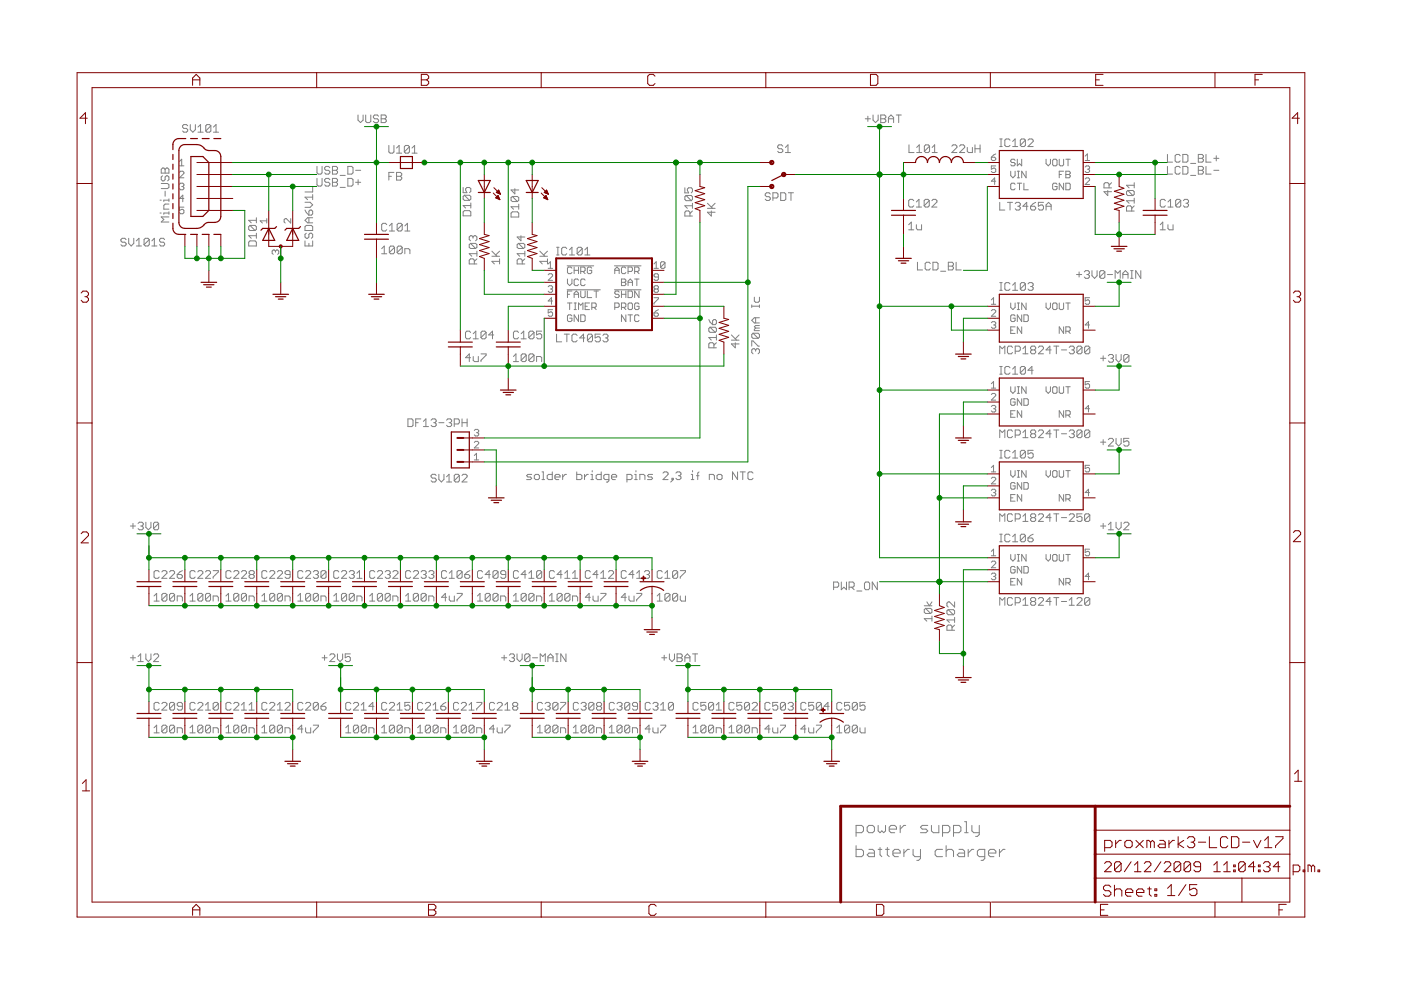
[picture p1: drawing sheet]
<svg xmlns="http://www.w3.org/2000/svg" width="297mm" height="210mm" viewBox="0 0 297 210" stroke-linecap="round" stroke-linejoin="round" font-family="sans-serif">
<g fill="#808080" stroke="#808080" stroke-width=".21">
<path d="M111.7 101.7h.8z"/>
<path d="M112.5 101.7l.2-.3z"/>
<path d="M112.5 101.1l.2 .3z"/>
<path d="M111.9 101.1h.6z"/>
<path d="M111.7 100.9l.2 .2z"/>
<path d="M111.7 100.9l.2-.3z"/>
<path d="M111.9 100.6h.8z"/>
<path d="M113.6 101.7h.5z"/>
<path d="M114.4 101.4l-.3 .3z"/>
<path d="M114.4 100.9v.5z"/>
<path d="M114.1 100.6l.3 .3z"/>
<path d="M113.6 100.6h.5z"/>
<path d="M113.6 100.6l-.3 .3z"/>
<path d="M113.3 100.9v.5z"/>
<path d="M113.3 101.4l.3 .3z"/>
<path d="M114.9 100.1h.3z"/>
<path d="M115.2 100.1v1.6z"/>
<path d="M114.9 101.7h.6z"/>
<path d="M117.1 100.1v1.6z"/>
<path d="M116.3 101.7h.8z"/>
<path d="M116 101.4l.3 .3z"/>
<path d="M116 100.9v.5z"/>
<path d="M116 100.9l.3-.3z"/>
<path d="M116.3 100.6h.8z"/>
<path d="M117.9 101.7h.6z"/>
<path d="M117.6 101.4l.3 .3z"/>
<path d="M117.6 100.9v.5z"/>
<path d="M117.6 100.9l.3-.3z"/>
<path d="M117.9 100.6h.6z"/>
<path d="M118.5 100.6l.2 .3z"/>
<path d="M118.7 100.9v.2z"/>
<path d="M117.6 101.1h1.1z"/>
<path d="M119.3 100.6v1.1z"/>
<path d="M119.8 100.6l-.5 .5z"/>
<path d="M119.8 100.6h.3z"/>
<path d="M122.3 100.1v1.6z"/>
<path d="M122.3 101.7h.8z"/>
<path d="M123.1 101.7l.3-.3z"/>
<path d="M123.4 100.9v.5z"/>
<path d="M123.1 100.6l.3 .3z"/>
<path d="M122.3 100.6h.8z"/>
<path d="M123.9 100.6v1.1z"/>
<path d="M124.5 100.6l-.6 .5z"/>
<path d="M124.5 100.6h.2z"/>
<path d="M125.3 100.6h.3z"/>
<path d="M125.6 100.6v1.1z"/>
<path d="M125.3 101.7h.5z"/>
<path d="M125.6 99.8v.3z"/>
<path d="M127.5 100.1v1.6z"/>
<path d="M126.7 101.7h.8z"/>
<path d="M126.4 101.4l.3 .3z"/>
<path d="M126.4 100.9v.5z"/>
<path d="M126.4 100.9l.3-.3z"/>
<path d="M126.7 100.6h.8z"/>
<path d="M128.6 102.2h.2z"/>
<path d="M128.8 102.2l.3-.3z"/>
<path d="M129.1 100.6v1.3z"/>
<path d="M128.3 100.6h.8z"/>
<path d="M128 100.9l.3-.3z"/>
<path d="M128 100.9v.5z"/>
<path d="M128 101.4l.3 .3z"/>
<path d="M128.3 101.7h.8z"/>
<path d="M129.9 101.7h.6z"/>
<path d="M129.6 101.4l.3 .3z"/>
<path d="M129.6 100.9v.5z"/>
<path d="M129.6 100.9l.3-.3z"/>
<path d="M129.9 100.6h.6z"/>
<path d="M130.5 100.6l.2 .3z"/>
<path d="M130.7 100.9v.2z"/>
<path d="M129.6 101.1h1.1z"/>
<path d="M132.9 100.6v1.6z"/>
<path d="M132.9 100.6h.8z"/>
<path d="M133.7 100.6l.3 .3z"/>
<path d="M134 100.9v.5z"/>
<path d="M134 101.4l-.3 .3z"/>
<path d="M132.9 101.7h.8z"/>
<path d="M134.6 100.6h.2z"/>
<path d="M134.8 100.6v1.1z"/>
<path d="M134.6 101.7h.5z"/>
<path d="M134.8 99.8v.3z"/>
<path d="M135.7 100.6v1.1z"/>
<path d="M135.7 100.6h.8z"/>
<path d="M136.5 100.6l.2 .3z"/>
<path d="M136.7 100.9v.8z"/>
<path d="M137.3 101.7h.8z"/>
<path d="M138.4 101.4l-.3 .3z"/>
<path d="M138.1 101.1l.3 .3z"/>
<path d="M137.6 101.1h.5z"/>
<path d="M137.3 100.9l.3 .2z"/>
<path d="M137.3 100.9l.3-.3z"/>
<path d="M137.6 100.6h.8z"/>
<path d="M140.6 101.7h1z"/>
<path d="M141.6 100.6l-1 1.1z"/>
<path d="M141.6 100.3v.3z"/>
<path d="M141.4 100.1l.2 .2z"/>
<path d="M140.8 100.1h.6z"/>
<path d="M140.6 100.3l.2-.2z"/>
<path d="M142.2 102.2l.5-.5z"/>
<path d="M142.7 101.4v.3z"/>
<path d="M142.5 101.4h.2z"/>
<path d="M142.5 101.4v.3z"/>
<path d="M142.5 101.7h.2z"/>
<path d="M143.3 100.3l.3-.2z"/>
<path d="M143.6 100.1h.5z"/>
<path d="M144.1 100.1l.3 .2z"/>
<path d="M144.4 100.3v.3z"/>
<path d="M144.4 100.6l-.3 .3z"/>
<path d="M143.8 100.9h.3z"/>
<path d="M144.1 100.9l.3 .2z"/>
<path d="M144.4 101.1v.3z"/>
<path d="M144.4 101.4l-.3 .3z"/>
<path d="M143.6 101.7h.5z"/>
<path d="M143.3 101.4l.3 .3z"/>
<path d="M146.6 100.6h.2z"/>
<path d="M146.8 100.6v1.1z"/>
<path d="M146.6 101.7h.5z"/>
<path d="M146.8 99.8v.3z"/>
<path d="M147.9 100.3v1.4z"/>
<path d="M147.9 100.3l.3-.2z"/>
<path d="M147.7 100.9h.5z"/>
<path d="M150.4 100.6v1.1z"/>
<path d="M150.4 100.6h.8z"/>
<path d="M151.2 100.6l.3 .3z"/>
<path d="M151.5 100.9v.8z"/>
<path d="M152.3 101.7h.5z"/>
<path d="M153.1 101.4l-.3 .3z"/>
<path d="M153.1 100.9v.5z"/>
<path d="M152.8 100.6l.3 .3z"/>
<path d="M152.3 100.6h.5z"/>
<path d="M152.3 100.6l-.3 .3z"/>
<path d="M152 100.9v.5z"/>
<path d="M152 101.4l.3 .3z"/>
<path d="M155.3 100.1v1.6z"/>
<path d="M155.3 100.1l1.1 1.6z"/>
<path d="M156.4 100.1v1.6z"/>
<path d="M157.5 100.1v1.6z"/>
<path d="M156.9 100.1h1.1z"/>
<path d="M159.4 100.1l.3 .2z"/>
<path d="M158.8 100.1h.6z"/>
<path d="M158.8 100.1l-.2 .2z"/>
<path d="M158.6 100.3v1.1z"/>
<path d="M158.6 101.4l.2 .3z"/>
<path d="M158.8 101.7h.6z"/>
<path d="M159.4 101.7l.3-.3z"/>
<path d="M159.4 74.7l.3 .3z"/>
<path d="M159.4 74.2v.5z"/>
<path d="M159.4 74.2l.3-.3z"/>
<path d="M159.7 73.9h.2z"/>
<path d="M159.9 73.9l.3 .3z"/>
<path d="M160.2 74.2v.3z"/>
<path d="M160.2 74.2l.3-.3z"/>
<path d="M160.5 73.9h.2z"/>
<path d="M160.7 73.9l.3 .3z"/>
<path d="M161 74.2v.5z"/>
<path d="M161 74.7l-.3 .3z"/>
<path d="M159.4 72.3v1.1z"/>
<path d="M159.4 72.3h.3z"/>
<path d="M159.7 72.3l1 1.1z"/>
<path d="M160.7 73.4h.3z"/>
<path d="M159.7 71.7h1z"/>
<path d="M159.4 71.5l.3 .2z"/>
<path d="M159.4 70.9v.6z"/>
<path d="M159.4 70.9l.3-.2z"/>
<path d="M159.7 70.7h1z"/>
<path d="M160.7 70.7l.3 .2z"/>
<path d="M161 70.9v.6z"/>
<path d="M161 71.5l-.3 .2z"/>
<path d="M159.7 70.7l1 1z"/>
<path d="M159.9 70.1h1.1z"/>
<path d="M159.9 69.8v.3z"/>
<path d="M159.9 69.8l.3-.2z"/>
<path d="M160.2 69.6h.8z"/>
<path d="M159.9 69.3l.3 .3z"/>
<path d="M159.9 69.3l.3-.3z"/>
<path d="M160.2 69h.8z"/>
<path d="M159.9 68.5h1.1z"/>
<path d="M159.4 67.9l.5 .6z"/>
<path d="M159.4 67.9l.5-.5z"/>
<path d="M159.9 67.4h1.1z"/>
<path d="M160.2 67.4v1.1z"/>
<path d="M161 64.6v.6z"/>
<path d="M159.4 64.9h1.6z"/>
<path d="M159.4 64.6v.6z"/>
<path d="M159.9 63v.8z"/>
<path d="M159.9 63.8l.3 .3z"/>
<path d="M160.2 64.1h.5z"/>
<path d="M160.7 64.1l.3-.3z"/>
<path d="M161 63v.8z"/>
<path d="M80.9 52.7l.6-.5z"/>
<path d="M81.5 52.2v1.6z"/>
<path d="M80.9 53.8h1.1z"/>
<path d="M82.5 52.5v1z"/>
<path d="M82.5 52.5l.3-.3z"/>
<path d="M82.8 52.2h.6z"/>
<path d="M83.4 52.2l.3 .3z"/>
<path d="M83.7 52.5v1z"/>
<path d="M83.7 53.5l-.3 .3z"/>
<path d="M82.8 53.8h.6z"/>
<path d="M82.5 53.5l.3 .3z"/>
<path d="M82.5 53.5l1.2-1z"/>
<path d="M84.2 52.5v1z"/>
<path d="M84.5 52.2l-.3 .3z"/>
<path d="M84.5 52.2h.5z"/>
<path d="M85 52.2l.3 .3z"/>
<path d="M85.3 52.5v1z"/>
<path d="M85.3 53.5l-.3 .3z"/>
<path d="M84.5 53.8h.5z"/>
<path d="M84.2 53.5l.3 .3z"/>
<path d="M85.3 52.5l-1.1 1z"/>
<path d="M85.8 52.7v1.1z"/>
<path d="M85.8 52.7h.8z"/>
<path d="M86.6 52.7l.3 .3z"/>
<path d="M86.9 53v.8z"/>
<path d="M82.4 36.6v1.6z"/>
<path d="M82.4 36.6h1.1z"/>
<path d="M82.4 37.4h.6z"/>
<path d="M84.1 36.6v1.6z"/>
<path d="M84.1 36.6h.8z"/>
<path d="M84.9 36.6l.3 .2z"/>
<path d="M85.2 36.8v.3z"/>
<path d="M85.2 37.1l-.3 .3z"/>
<path d="M84.9 37.4l.3 .3z"/>
<path d="M85.2 37.7v.2z"/>
<path d="M85.2 37.9l-.3 .3z"/>
<path d="M84.1 38.2h.8z"/>
<path d="M84.1 37.4h.8z"/>
<path d="M32.7 126.4l.5-.6z"/>
<path d="M33.2 125.8v1.6z"/>
<path d="M32.7 127.4h1.1z"/>
<path d="M34.3 126.1v1.1z"/>
<path d="M34.3 126.1l.3-.3z"/>
<path d="M34.6 125.8h.5z"/>
<path d="M35.1 125.8l.3 .3z"/>
<path d="M35.4 126.1v1.1z"/>
<path d="M35.4 127.2l-.3 .2z"/>
<path d="M34.6 127.4h.5z"/>
<path d="M34.3 127.2l.3 .2z"/>
<path d="M34.3 127.2l1.1-1.1z"/>
<path d="M35.9 126.1v1.1z"/>
<path d="M35.9 126.1l.3-.3z"/>
<path d="M36.2 125.8h.6z"/>
<path d="M36.8 125.8l.2 .3z"/>
<path d="M37 126.1v1.1z"/>
<path d="M37 127.2l-.2 .2z"/>
<path d="M36.2 127.4h.6z"/>
<path d="M35.9 127.2l.3 .2z"/>
<path d="M35.9 127.2l1.1-1.1z"/>
<path d="M37.6 126.4v1z"/>
<path d="M37.6 126.4h.8z"/>
<path d="M38.4 126.4l.3 .2z"/>
<path d="M38.7 126.6v.8z"/>
<path d="M40.3 126.4l.5-.6z"/>
<path d="M40.8 125.8v1.6z"/>
<path d="M40.3 127.4h1.1z"/>
<path d="M41.9 126.1v1.1z"/>
<path d="M41.9 126.1l.3-.3z"/>
<path d="M42.2 125.8h.5z"/>
<path d="M42.7 125.8l.3 .3z"/>
<path d="M43 126.1v1.1z"/>
<path d="M43 127.2l-.3 .2z"/>
<path d="M42.2 127.4h.5z"/>
<path d="M41.9 127.2l.3 .2z"/>
<path d="M41.9 127.2l1.1-1.1z"/>
<path d="M43.6 126.1v1.1z"/>
<path d="M43.6 126.1l.2-.3z"/>
<path d="M43.8 125.8h.6z"/>
<path d="M44.4 125.8l.2 .3z"/>
<path d="M44.6 126.1v1.1z"/>
<path d="M44.6 127.2l-.2 .2z"/>
<path d="M43.8 127.4h.6z"/>
<path d="M43.6 127.2l.2 .2z"/>
<path d="M43.6 127.2l1-1.1z"/>
<path d="M45.2 126.4v1z"/>
<path d="M45.2 126.4h.8z"/>
<path d="M46 126.4l.3 .2z"/>
<path d="M46.3 126.6v.8z"/>
<path d="M47.9 126.4l.6-.6z"/>
<path d="M48.5 125.8v1.6z"/>
<path d="M47.9 127.4h1.1z"/>
<path d="M49.6 126.1v1.1z"/>
<path d="M49.8 125.8l-.2 .3z"/>
<path d="M49.8 125.8h.6z"/>
<path d="M50.4 125.8l.2 .3z"/>
<path d="M50.6 126.1v1.1z"/>
<path d="M50.6 127.2l-.2 .2z"/>
<path d="M49.8 127.4h.6z"/>
<path d="M49.6 127.2l.2 .2z"/>
<path d="M49.6 127.2l1-1.1z"/>
<path d="M51.2 126.1v1.1z"/>
<path d="M51.2 126.1l.3-.3z"/>
<path d="M51.5 125.8h.5z"/>
<path d="M52 125.8l.3 .3z"/>
<path d="M52.3 126.1v1.1z"/>
<path d="M52.3 127.2l-.3 .2z"/>
<path d="M51.5 127.4h.5z"/>
<path d="M51.2 127.2l.3 .2z"/>
<path d="M51.2 127.2l1.1-1.1z"/>
<path d="M52.8 126.4v1z"/>
<path d="M52.8 126.4h.8z"/>
<path d="M53.6 126.4l.3 .2z"/>
<path d="M53.9 126.6v.8z"/>
<path d="M101.8 125.8l-.6 .6z"/>
<path d="M101.8 125.8v1.6z"/>
<path d="M101.2 127.4h1.1z"/>
<path d="M102.9 126.1v1.1z"/>
<path d="M102.9 126.1l.2-.3z"/>
<path d="M103.1 125.8h.6z"/>
<path d="M103.7 125.8l.2 .3z"/>
<path d="M103.9 126.1v1.1z"/>
<path d="M103.9 127.2l-.2 .2z"/>
<path d="M103.1 127.4h.6z"/>
<path d="M102.9 127.2l.2 .2z"/>
<path d="M103.9 126.1l-1 1.1z"/>
<path d="M104.5 126.1v1.1z"/>
<path d="M104.8 125.8l-.3 .3z"/>
<path d="M104.8 125.8h.5z"/>
<path d="M105.3 125.8l.3 .3z"/>
<path d="M105.6 126.1v1.1z"/>
<path d="M105.6 127.2l-.3 .2z"/>
<path d="M104.8 127.4h.5z"/>
<path d="M104.5 127.2l.3 .2z"/>
<path d="M104.5 127.2l1.1-1.1z"/>
<path d="M106.2 126.4v1z"/>
<path d="M106.2 126.4h.8z"/>
<path d="M107 126.4l.2 .2z"/>
<path d="M107.2 126.6v.8z"/>
<path d="M89.1 153.8l-.6 .5z"/>
<path d="M89.1 153.8v1.6z"/>
<path d="M88.5 155.4h1.1z"/>
<path d="M90.2 154v1.1z"/>
<path d="M90.2 154l.2-.2z"/>
<path d="M90.4 153.8h.6z"/>
<path d="M91 153.8l.3 .2z"/>
<path d="M91.3 154v1.1z"/>
<path d="M91.3 155.1l-.3 .3z"/>
<path d="M90.4 155.4h.6z"/>
<path d="M90.2 155.1l.2 .3z"/>
<path d="M90.2 155.1l1.1-1.1z"/>
<path d="M91.8 154v1.1z"/>
<path d="M92.1 153.8l-.3 .2z"/>
<path d="M92.1 153.8h.5z"/>
<path d="M92.6 153.8l.3 .2z"/>
<path d="M92.9 154v1.1z"/>
<path d="M92.9 155.1l-.3 .3z"/>
<path d="M92.1 155.4h.5z"/>
<path d="M91.8 155.1l.3 .3z"/>
<path d="M92.9 154l-1.1 1.1z"/>
<path d="M93.5 154.3v1.1z"/>
<path d="M93.5 154.3h.8z"/>
<path d="M94.3 154.3l.2 .3z"/>
<path d="M94.5 154.6v.8z"/>
<path d="M196 131.2l.5 .5z"/>
<path d="M196 131.2h1.6z"/>
<path d="M197.6 130.6v1.1z"/>
<path d="M196.2 130.1h1.1z"/>
<path d="M196 129.8l.2 .3z"/>
<path d="M196 129.3v.5z"/>
<path d="M196 129.3l.2-.3z"/>
<path d="M196.2 129h1.1z"/>
<path d="M197.3 129l.3 .3z"/>
<path d="M197.6 129.3v.5z"/>
<path d="M197.6 129.8l-.3 .3z"/>
<path d="M196.2 129l1.1 1.1z"/>
<path d="M196 128.4h1.6z"/>
<path d="M197.6 127.6l-.6 .8z"/>
<path d="M196.5 127.6l.5 .8z"/>
<path d="M114.5 153.8l-.6 .5z"/>
<path d="M114.5 153.8v1.6z"/>
<path d="M113.9 155.4h1.1z"/>
<path d="M115.6 154v1.1z"/>
<path d="M115.6 154l.2-.2z"/>
<path d="M115.8 153.8h.6z"/>
<path d="M116.4 153.8l.2 .2z"/>
<path d="M116.6 154v1.1z"/>
<path d="M116.6 155.1l-.2 .3z"/>
<path d="M115.8 155.4h.6z"/>
<path d="M115.6 155.1l.2 .3z"/>
<path d="M115.6 155.1l1-1.1z"/>
<path d="M117.2 154v1.1z"/>
<path d="M117.2 154l.3-.2z"/>
<path d="M117.5 153.8h.5z"/>
<path d="M118 153.8l.3 .2z"/>
<path d="M118.3 154v1.1z"/>
<path d="M118.3 155.1l-.3 .3z"/>
<path d="M117.5 155.4h.5z"/>
<path d="M117.2 155.1l.3 .3z"/>
<path d="M117.2 155.1l1.1-1.1z"/>
<path d="M118.9 154.3v1.1z"/>
<path d="M118.9 154.3h.8z"/>
<path d="M119.7 154.3l.2 .3z"/>
<path d="M119.9 154.6v.8z"/>
<path d="M122.1 153.8l-.5 .5z"/>
<path d="M122.1 153.8v1.6z"/>
<path d="M121.6 155.4h1z"/>
<path d="M123.2 154v1.1z"/>
<path d="M123.2 154l.3-.2z"/>
<path d="M123.5 153.8h.5z"/>
<path d="M124 153.8l.3 .2z"/>
<path d="M124.3 154v1.1z"/>
<path d="M124.3 155.1l-.3 .3z"/>
<path d="M123.5 155.4h.5z"/>
<path d="M123.2 155.1l.3 .3z"/>
<path d="M123.2 155.1l1.1-1.1z"/>
<path d="M124.8 154v1.1z"/>
<path d="M124.8 154l.3-.2z"/>
<path d="M125.1 153.8h.5z"/>
<path d="M125.6 153.8l.3 .2z"/>
<path d="M125.9 154v1.1z"/>
<path d="M125.9 155.1l-.3 .3z"/>
<path d="M125.1 155.4h.5z"/>
<path d="M124.8 155.1l.3 .3z"/>
<path d="M124.8 155.1l1.1-1.1z"/>
<path d="M126.5 154.3v1.1z"/>
<path d="M126.5 154.3h.8z"/>
<path d="M127.3 154.3l.3 .3z"/>
<path d="M127.6 154.6v.8z"/>
<path d="M139.9 125.8l-.6 .6z"/>
<path d="M139.9 125.8v1.6z"/>
<path d="M139.3 127.4h1.1z"/>
<path d="M141 126.1v1.1z"/>
<path d="M141 126.1l.2-.3z"/>
<path d="M141.2 125.8h.6z"/>
<path d="M141.8 125.8l.2 .3z"/>
<path d="M142 126.1v1.1z"/>
<path d="M142 127.2l-.2 .2z"/>
<path d="M141.2 127.4h.6z"/>
<path d="M141 127.2l.2 .2z"/>
<path d="M141 127.2l1-1.1z"/>
<path d="M142.6 126.1v1.1z"/>
<path d="M142.6 126.1l.3-.3z"/>
<path d="M142.9 125.8h.5z"/>
<path d="M143.4 125.8l.3 .3z"/>
<path d="M143.7 126.1v1.1z"/>
<path d="M143.7 127.2l-.3 .2z"/>
<path d="M142.9 127.4h.5z"/>
<path d="M142.6 127.2l.3 .2z"/>
<path d="M142.6 127.2l1.1-1.1z"/>
<path d="M144.2 126.4v.8z"/>
<path d="M144.2 127.2l.3 .2z"/>
<path d="M144.5 127.4h.8z"/>
<path d="M145.3 126.4v1z"/>
<path d="M109.4 125.8l-.5 .6z"/>
<path d="M109.4 125.8v1.6z"/>
<path d="M108.9 127.4h1z"/>
<path d="M110.5 126.1v1.1z"/>
<path d="M110.5 126.1l.3-.3z"/>
<path d="M110.8 125.8h.5z"/>
<path d="M111.3 125.8l.3 .3z"/>
<path d="M111.6 126.1v1.1z"/>
<path d="M111.6 127.2l-.3 .2z"/>
<path d="M110.8 127.4h.5z"/>
<path d="M110.5 127.2l.3 .2z"/>
<path d="M111.6 126.1l-1.1 1.1z"/>
<path d="M112.1 126.1v1.1z"/>
<path d="M112.1 126.1l.3-.3z"/>
<path d="M112.4 125.8h.5z"/>
<path d="M112.9 125.8l.3 .3z"/>
<path d="M113.2 126.1v1.1z"/>
<path d="M113.2 127.2l-.3 .2z"/>
<path d="M112.4 127.4h.5z"/>
<path d="M112.1 127.2l.3 .2z"/>
<path d="M112.1 127.2l1.1-1.1z"/>
<path d="M113.8 126.4v1z"/>
<path d="M113.8 126.4h.8z"/>
<path d="M114.6 126.4l.3 .2z"/>
<path d="M114.9 126.6v.8z"/>
<path d="M117 125.8l-.5 .6z"/>
<path d="M117 125.8v1.6z"/>
<path d="M116.5 127.4h1.1z"/>
<path d="M118.1 126.1v1.1z"/>
<path d="M118.1 126.1l.3-.3z"/>
<path d="M118.4 125.8h.5z"/>
<path d="M118.9 125.8l.3 .3z"/>
<path d="M119.2 126.1v1.1z"/>
<path d="M119.2 127.2l-.3 .2z"/>
<path d="M118.4 127.4h.5z"/>
<path d="M118.1 127.2l.3 .2z"/>
<path d="M119.2 126.1l-1.1 1.1z"/>
<path d="M119.7 126.1v1.1z"/>
<path d="M119.7 126.1l.3-.3z"/>
<path d="M120 125.8h.6z"/>
<path d="M120.6 125.8l.2 .3z"/>
<path d="M120.8 126.1v1.1z"/>
<path d="M120.8 127.2l-.2 .2z"/>
<path d="M120 127.4h.6z"/>
<path d="M119.7 127.2l.3 .2z"/>
<path d="M119.7 127.2l1.1-1.1z"/>
<path d="M121.4 126.4v1z"/>
<path d="M121.4 126.4h.8z"/>
<path d="M122.2 126.4l.3 .2z"/>
<path d="M122.5 126.6v.8z"/>
<path d="M129.7 153.8l-.5 .5z"/>
<path d="M129.7 153.8v1.6z"/>
<path d="M129.2 155.4h1.1z"/>
<path d="M130.8 154v1.1z"/>
<path d="M130.8 154l.3-.2z"/>
<path d="M131.1 153.8h.5z"/>
<path d="M131.6 153.8l.3 .2z"/>
<path d="M131.9 154v1.1z"/>
<path d="M131.9 155.1l-.3 .3z"/>
<path d="M131.1 155.4h.5z"/>
<path d="M130.8 155.1l.3 .3z"/>
<path d="M130.8 155.1l1.1-1.1z"/>
<path d="M132.4 154v1.1z"/>
<path d="M132.4 154l.3-.2z"/>
<path d="M132.7 153.8h.6z"/>
<path d="M133.3 153.8l.2 .2z"/>
<path d="M133.5 154v1.1z"/>
<path d="M133.5 155.1l-.2 .3z"/>
<path d="M132.7 155.4h.6z"/>
<path d="M132.4 155.1l.3 .3z"/>
<path d="M132.4 155.1l1.1-1.1z"/>
<path d="M134.1 154.3v1.1z"/>
<path d="M134.1 154.3h.8z"/>
<path d="M134.9 154.3l.3 .3z"/>
<path d="M135.2 154.6v.8z"/>
<path d="M212 42.9v1.6z"/>
<path d="M212 44.5h1z"/>
<path d="M214.1 42.9v1.6z"/>
<path d="M213.6 42.9h1.1z"/>
<path d="M215.5 42.9l-.3 .3z"/>
<path d="M215.5 42.9h.5z"/>
<path d="M216 42.9l.3 .3z"/>
<path d="M216.3 43.2v.3z"/>
<path d="M216.3 43.5l-.3 .2z"/>
<path d="M215.8 43.7h.2z"/>
<path d="M216 43.7l.3 .3z"/>
<path d="M216.3 44v.3z"/>
<path d="M216.3 44.3l-.3 .2z"/>
<path d="M215.5 44.5h.5z"/>
<path d="M215.2 44.3l.3 .2z"/>
<path d="M217.7 42.9v1.6z"/>
<path d="M217.7 42.9l-.8 .8z"/>
<path d="M216.9 43.7h1.1z"/>
<path d="M219.1 43.2l.5-.3z"/>
<path d="M219.1 43.2l-.6 .5z"/>
<path d="M218.5 43.7v.6z"/>
<path d="M218.5 44.3l.3 .2z"/>
<path d="M218.8 44.5h.5z"/>
<path d="M219.6 44.3l-.3 .2z"/>
<path d="M219.6 44v.3z"/>
<path d="M219.3 43.7l.3 .3z"/>
<path d="M218.5 43.7h.8z"/>
<path d="M220.2 42.9h1z"/>
<path d="M220.2 42.9v.8z"/>
<path d="M220.2 43.7l.5-.2z"/>
<path d="M220.7 43.5h.3z"/>
<path d="M221 43.5l.2 .2z"/>
<path d="M221.2 43.7v.6z"/>
<path d="M221.2 44.3l-.2 .2z"/>
<path d="M220.4 44.5h.6z"/>
<path d="M220.2 44.3l.2 .2z"/>
<path d="M221.8 43.5v1z"/>
<path d="M222.3 42.9l-.5 .6z"/>
<path d="M222.3 42.9l.6 .6z"/>
<path d="M222.9 43.5v1z"/>
<path d="M221.8 43.7h1.1z"/>
<path d="M201.8 32.3h1.1z"/>
<path d="M201.8 32.3l1.1-1z"/>
<path d="M202.9 31v.3z"/>
<path d="M202.6 30.7l.3 .3z"/>
<path d="M202.1 30.7h.5z"/>
<path d="M202.1 30.7l-.3 .3z"/>
<path d="M203.4 32.3h1.1z"/>
<path d="M203.4 32.3l1.1-1z"/>
<path d="M204.5 31v.3z"/>
<path d="M204.3 30.7l.2 .3z"/>
<path d="M203.7 30.7h.6z"/>
<path d="M203.7 30.7l-.3 .3z"/>
<path d="M205.1 31.3v.8z"/>
<path d="M205.1 32.1l.2 .2z"/>
<path d="M205.3 32.3h.9z"/>
<path d="M206.2 31.3v1z"/>
<path d="M206.7 30.7v1.6z"/>
<path d="M206.7 31.5h1.1z"/>
<path d="M207.8 30.7v1.6z"/>
<path d="M234.1 40.6h1.6z"/>
<path d="M234.1 40.6l.8 .9z"/>
<path d="M234.9 40.4v1.1z"/>
<path d="M234.1 39.8h1.6z"/>
<path d="M234.1 39v.8z"/>
<path d="M234.3 38.7l-.2 .3z"/>
<path d="M234.3 38.7h.6z"/>
<path d="M234.9 38.7l.2 .3z"/>
<path d="M235.1 39v.8z"/>
<path d="M235.7 38.7l-.6 .6z"/>
<path d="M192.7 47.6l.5-.5z"/>
<path d="M193.2 47.1v1.6z"/>
<path d="M192.7 48.7h1z"/>
<path d="M194.3 47.6v.9z"/>
<path d="M194.3 48.5l.3 .2z"/>
<path d="M194.6 48.7h.8z"/>
<path d="M195.4 47.6v1.1z"/>
<path d="M246.5 47.1l-.5 .5z"/>
<path d="M246.5 47.1v1.6z"/>
<path d="M246 48.7h1.1z"/>
<path d="M247.6 47.6v.9z"/>
<path d="M247.6 48.5l.3 .2z"/>
<path d="M247.9 48.7h.8z"/>
<path d="M248.7 47.6v1.1z"/>
<path d="M86.5 88.8v1.6z"/>
<path d="M86.5 90.4h.8z"/>
<path d="M87.6 90.2l-.3 .2z"/>
<path d="M87.6 89.1v1.1z"/>
<path d="M87.3 88.8l.3 .3z"/>
<path d="M86.5 88.8h.8z"/>
<path d="M88.1 88.8v1.6z"/>
<path d="M88.1 88.8h1.1z"/>
<path d="M88.1 89.6h.6z"/>
<path d="M89.8 89.3l.5-.5z"/>
<path d="M90.3 88.8v1.6z"/>
<path d="M89.8 90.4h1z"/>
<path d="M91.4 89.1l.3-.3z"/>
<path d="M91.7 88.8h.5z"/>
<path d="M92.2 88.8l.3 .3z"/>
<path d="M92.5 89.1v.2z"/>
<path d="M92.5 89.3l-.3 .3z"/>
<path d="M91.9 89.6h.3z"/>
<path d="M92.2 89.6l.3 .3z"/>
<path d="M92.5 89.9v.3z"/>
<path d="M92.5 90.2l-.3 .2z"/>
<path d="M91.7 90.4h.5z"/>
<path d="M91.4 90.2l.3 .2z"/>
<path d="M93 89.6h1.1z"/>
<path d="M94.7 89.1l.3-.3z"/>
<path d="M95 88.8h.5z"/>
<path d="M95.5 88.8l.3 .3z"/>
<path d="M95.8 89.1v.2z"/>
<path d="M95.8 89.3l-.3 .3z"/>
<path d="M95.2 89.6h.3z"/>
<path d="M95.5 89.6l.3 .3z"/>
<path d="M95.8 89.9v.3z"/>
<path d="M95.8 90.2l-.3 .2z"/>
<path d="M95 90.4h.5z"/>
<path d="M94.7 90.2l.3 .2z"/>
<path d="M96.3 88.8v1.6z"/>
<path d="M96.3 88.8h.8z"/>
<path d="M97.1 88.8l.3 .3z"/>
<path d="M97.4 89.1v.5z"/>
<path d="M97.4 89.6l-.3 .3z"/>
<path d="M96.3 89.9h.8z"/>
<path d="M98 88.8v1.6z"/>
<path d="M98 89.6h1z"/>
<path d="M99 88.8v1.6z"/>
<path d="M118 70.8v1.7z"/>
<path d="M118 72.5h1.1z"/>
<path d="M120.2 70.8v1.7z"/>
<path d="M119.6 70.8h1.1z"/>
<path d="M122.1 70.8l.3 .3z"/>
<path d="M121.5 70.8h.6z"/>
<path d="M121.5 70.8l-.2 .3z"/>
<path d="M121.3 71.1v1.1z"/>
<path d="M121.3 72.2l.2 .3z"/>
<path d="M121.5 72.5h.6z"/>
<path d="M122.4 72.2l-.3 .3z"/>
<path d="M123.7 70.8v1.7z"/>
<path d="M123.7 70.8l-.8 .8z"/>
<path d="M122.9 71.6h1.1z"/>
<path d="M124.5 71.1v1.1z"/>
<path d="M124.5 71.1l.3-.3z"/>
<path d="M124.8 70.8h.5z"/>
<path d="M125.3 70.8l.3 .3z"/>
<path d="M125.6 71.1v1.1z"/>
<path d="M125.6 72.2l-.3 .3z"/>
<path d="M124.8 72.5h.5z"/>
<path d="M124.5 72.2l.3 .3z"/>
<path d="M124.5 72.2l1.1-1.1z"/>
<path d="M126.2 70.8h1.1z"/>
<path d="M126.2 70.8v.8z"/>
<path d="M126.2 71.6l.5-.2z"/>
<path d="M126.7 71.4h.3z"/>
<path d="M127 71.4l.3 .2z"/>
<path d="M127.3 71.6v.6z"/>
<path d="M127.3 72.2l-.3 .3z"/>
<path d="M126.4 72.5h.6z"/>
<path d="M126.2 72.2l.2 .3z"/>
<path d="M128.1 70.8l-.3 .3z"/>
<path d="M128.1 70.8h.5z"/>
<path d="M128.6 70.8l.3 .3z"/>
<path d="M128.9 71.1v.3z"/>
<path d="M128.6 71.6l.3-.2z"/>
<path d="M128.4 71.6h.2z"/>
<path d="M128.6 71.6l.3 .3z"/>
<path d="M128.9 71.9v.3z"/>
<path d="M128.9 72.2l-.3 .3z"/>
<path d="M128.1 72.5h.5z"/>
<path d="M127.8 72.2l.3 .3z"/>
<path d="M109.4 75l-.5 .6z"/>
<path d="M109.4 75v1.7z"/>
<path d="M108.9 76.7h1z"/>
<path d="M110.5 75.3v1.1z"/>
<path d="M110.5 75.3l.3-.3z"/>
<path d="M110.8 75h.5z"/>
<path d="M111.3 75l.3 .3z"/>
<path d="M111.6 75.3v1.1z"/>
<path d="M111.6 76.4l-.3 .3z"/>
<path d="M110.8 76.7h.5z"/>
<path d="M110.5 76.4l.3 .3z"/>
<path d="M110.5 76.4l1.1-1.1z"/>
<path d="M112.1 75.3v1.1z"/>
<path d="M112.1 75.3l.3-.3z"/>
<path d="M112.4 75h.5z"/>
<path d="M112.9 75l.3 .3z"/>
<path d="M113.2 75.3v1.1z"/>
<path d="M113.2 76.4l-.3 .3z"/>
<path d="M112.4 76.7h.5z"/>
<path d="M112.1 76.4l.3 .3z"/>
<path d="M112.1 76.4l1.1-1.1z"/>
<path d="M113.8 75.6v1.1z"/>
<path d="M113.8 75.6h.8z"/>
<path d="M114.6 75.6l.3 .2z"/>
<path d="M114.9 75.8v.9z"/>
<path d="M99.5 75v1.7z"/>
<path d="M99.5 75l-.8 .8z"/>
<path d="M98.7 75.8h1.1z"/>
<path d="M100.3 75.6v.8z"/>
<path d="M100.3 76.4l.3 .3z"/>
<path d="M100.6 76.7h.8z"/>
<path d="M101.4 75.6v1.1z"/>
<path d="M102 75h1.1z"/>
<path d="M103.1 75v.3z"/>
<path d="M102 76.4l1.1-1.1z"/>
<path d="M102 76.4v.3z"/>
<path d="M155.1 72.9h1.6z"/>
<path d="M155.1 72.9l.8 .8z"/>
<path d="M155.9 72.7v1z"/>
<path d="M155.1 72.1h1.6z"/>
<path d="M155.1 71l1.1 1.1z"/>
<path d="M156.7 71l-.8 .8z"/>
<path d="M104.3 55.4l.5 .6z"/>
<path d="M104.3 55.4h1.6z"/>
<path d="M105.9 54.9v1.1z"/>
<path d="M104.3 54.3h1.6z"/>
<path d="M104.3 53.3l1.1 1z"/>
<path d="M105.1 54.1l.8-.8z"/>
<path d="M114.4 55.4l.6 .6z"/>
<path d="M114.4 55.4h1.7z"/>
<path d="M116.1 54.9v1.1z"/>
<path d="M114.4 54.3h1.7z"/>
<path d="M114.4 53.3l1.1 1z"/>
<path d="M115.3 54.1l.8-.8z"/>
<path d="M150 45h1.6z"/>
<path d="M150 45l.8 .8z"/>
<path d="M150.8 44.7v1.1z"/>
<path d="M150 44.2h1.6z"/>
<path d="M150 43.1l1.1 1.1z"/>
<path d="M150.8 43.9l.8-.8z"/>
<path d="M212 126.7v1.6z"/>
<path d="M212 126.7l.5 .6z"/>
<path d="M212.5 127.3l.5-.6z"/>
<path d="M213 126.7v1.6z"/>
<path d="M214.4 126.7l.3 .3z"/>
<path d="M213.9 126.7h.5z"/>
<path d="M213.9 126.7l-.3 .3z"/>
<path d="M213.6 127v1.1z"/>
<path d="M213.6 128.1l.3 .2z"/>
<path d="M213.9 128.3h.5z"/>
<path d="M214.7 128.1l-.3 .2z"/>
<path d="M215.2 126.7v1.6z"/>
<path d="M215.2 126.7h.8z"/>
<path d="M216 126.7l.3 .3z"/>
<path d="M216.3 127v.5z"/>
<path d="M216.3 127.5l-.3 .3z"/>
<path d="M215.2 127.8h.8z"/>
<path d="M217.4 126.7l-.5 .6z"/>
<path d="M217.4 126.7v1.6z"/>
<path d="M216.9 128.3h1.1z"/>
<path d="M218.5 127l.3-.3z"/>
<path d="M218.8 126.7h.5z"/>
<path d="M219.3 126.7l.3 .3z"/>
<path d="M219.6 127v.3z"/>
<path d="M219.6 127.3l-.3 .2z"/>
<path d="M219.3 127.5l.3 .3z"/>
<path d="M219.6 127.8v.3z"/>
<path d="M219.6 128.1l-.3 .2z"/>
<path d="M218.8 128.3h.5z"/>
<path d="M218.5 128.1l.3 .2z"/>
<path d="M218.5 127.8v.3z"/>
<path d="M218.5 127.8l.3-.3z"/>
<path d="M218.5 127.3l.3 .2z"/>
<path d="M218.5 127v.3z"/>
<path d="M218.8 127.5h.5z"/>
<path d="M220.2 128.3h1z"/>
<path d="M220.2 128.3l1-1z"/>
<path d="M221.2 127v.3z"/>
<path d="M221 126.7l.2 .3z"/>
<path d="M220.4 126.7h.6z"/>
<path d="M220.4 126.7l-.2 .3z"/>
<path d="M222.6 126.7v1.6z"/>
<path d="M222.6 126.7l-.8 .8z"/>
<path d="M221.8 127.5h1.1z"/>
<path d="M224 126.7v1.6z"/>
<path d="M223.4 126.7h1.1z"/>
<path d="M225 127.5h1.1z"/>
<path d="M227.2 126.7l-.5 .6z"/>
<path d="M227.2 126.7v1.6z"/>
<path d="M226.7 128.3h1.1z"/>
<path d="M228.3 128.3h1.1z"/>
<path d="M228.3 128.3l1.1-1z"/>
<path d="M229.4 127v.3z"/>
<path d="M229.2 126.7l.2 .3z"/>
<path d="M228.6 126.7h.6z"/>
<path d="M228.6 126.7l-.3 .3z"/>
<path d="M230 127v1.1z"/>
<path d="M230 127l.2-.3z"/>
<path d="M230.2 126.7h.6z"/>
<path d="M230.8 126.7l.3 .3z"/>
<path d="M231.1 127v1.1z"/>
<path d="M231.1 128.1l-.3 .2z"/>
<path d="M230.2 128.3h.6z"/>
<path d="M230 128.1l.2 .2z"/>
<path d="M230 128.1l1.1-1.1z"/>
<path d="M212 108.9v1.7z"/>
<path d="M212 108.9l.5 .6z"/>
<path d="M212.5 109.5l.5-.6z"/>
<path d="M213 108.9v1.7z"/>
<path d="M214.4 108.9l.3 .3z"/>
<path d="M213.9 108.9h.5z"/>
<path d="M213.6 109.2l.3-.3z"/>
<path d="M213.6 109.2v1.1z"/>
<path d="M213.6 110.3l.3 .3z"/>
<path d="M213.9 110.6h.5z"/>
<path d="M214.4 110.6l.3-.3z"/>
<path d="M215.2 108.9v1.7z"/>
<path d="M215.2 108.9h.8z"/>
<path d="M216 108.9l.3 .3z"/>
<path d="M216.3 109.2v.5z"/>
<path d="M216.3 109.7l-.3 .3z"/>
<path d="M215.2 110h.8z"/>
<path d="M216.9 109.5l.5-.6z"/>
<path d="M217.4 108.9v1.7z"/>
<path d="M216.9 110.6h1.1z"/>
<path d="M218.5 109.2l.3-.3z"/>
<path d="M218.8 108.9h.5z"/>
<path d="M219.3 108.9l.3 .3z"/>
<path d="M219.6 109.2v.3z"/>
<path d="M219.6 109.5l-.3 .2z"/>
<path d="M219.3 109.7l.3 .3z"/>
<path d="M219.6 110v.3z"/>
<path d="M219.6 110.3l-.3 .3z"/>
<path d="M218.8 110.6h.5z"/>
<path d="M218.5 110.3l.3 .3z"/>
<path d="M218.5 110v.3z"/>
<path d="M218.5 110l.3-.3z"/>
<path d="M218.5 109.5l.3 .2z"/>
<path d="M218.5 109.2v.3z"/>
<path d="M218.8 109.7h.5z"/>
<path d="M220.2 110.6h1z"/>
<path d="M220.2 110.6l1-1.1z"/>
<path d="M221.2 109.2v.3z"/>
<path d="M221 108.9l.2 .3z"/>
<path d="M220.4 108.9h.6z"/>
<path d="M220.4 108.9l-.2 .3z"/>
<path d="M222.6 108.9v1.7z"/>
<path d="M222.6 108.9l-.8 .8z"/>
<path d="M221.8 109.7h1.1z"/>
<path d="M224 108.9v1.7z"/>
<path d="M223.4 108.9h1.1z"/>
<path d="M225 109.7h1.1z"/>
<path d="M226.7 110.6h1.1z"/>
<path d="M226.7 110.6l1.1-1.1z"/>
<path d="M227.8 109.2v.3z"/>
<path d="M227.5 108.9l.3 .3z"/>
<path d="M227 108.9h.5z"/>
<path d="M226.7 109.2l.3-.3z"/>
<path d="M228.3 108.9h1.1z"/>
<path d="M228.3 108.9v.8z"/>
<path d="M228.3 109.7l.6-.2z"/>
<path d="M228.9 109.5h.3z"/>
<path d="M229.2 109.5l.2 .2z"/>
<path d="M229.4 109.7v.6z"/>
<path d="M229.2 110.6l.2-.3z"/>
<path d="M228.6 110.6h.6z"/>
<path d="M228.3 110.3l.3 .3z"/>
<path d="M230 109.2v1.1z"/>
<path d="M230 109.2l.2-.3z"/>
<path d="M230.2 108.9h.6z"/>
<path d="M230.8 108.9l.3 .3z"/>
<path d="M231.1 109.2v1.1z"/>
<path d="M230.8 110.6l.3-.3z"/>
<path d="M230.2 110.6h.6z"/>
<path d="M230 110.3l.2 .3z"/>
<path d="M230 110.3l1.1-1.1z"/>
<path d="M212 91.2v1.6z"/>
<path d="M212 91.2l.5 .5z"/>
<path d="M212.5 91.7l.5-.5z"/>
<path d="M213 91.2v1.6z"/>
<path d="M214.4 91.2l.3 .2z"/>
<path d="M213.9 91.2h.5z"/>
<path d="M213.9 91.2l-.3 .2z"/>
<path d="M213.6 91.4v1.1z"/>
<path d="M213.6 92.5l.3 .3z"/>
<path d="M213.9 92.8h.5z"/>
<path d="M214.7 92.5l-.3 .3z"/>
<path d="M215.2 91.2v1.6z"/>
<path d="M215.2 91.2h.8z"/>
<path d="M216 91.2l.3 .2z"/>
<path d="M216.3 91.4v.6z"/>
<path d="M216.3 92l-.3 .2z"/>
<path d="M215.2 92.2h.8z"/>
<path d="M216.9 91.7l.5-.5z"/>
<path d="M217.4 91.2v1.6z"/>
<path d="M216.9 92.8h1.1z"/>
<path d="M218.5 91.4l.3-.2z"/>
<path d="M218.8 91.2h.5z"/>
<path d="M219.3 91.2l.3 .2z"/>
<path d="M219.6 91.4v.3z"/>
<path d="M219.6 91.7l-.3 .3z"/>
<path d="M219.3 92l.3 .2z"/>
<path d="M219.6 92.2v.3z"/>
<path d="M219.6 92.5l-.3 .3z"/>
<path d="M218.8 92.8h.5z"/>
<path d="M218.5 92.5l.3 .3z"/>
<path d="M218.5 92.2v.3z"/>
<path d="M218.5 92.2l.3-.2z"/>
<path d="M218.5 91.7l.3 .3z"/>
<path d="M218.5 91.4v.3z"/>
<path d="M218.8 92h.5z"/>
<path d="M220.2 92.8h1z"/>
<path d="M221.2 91.7l-1 1.1z"/>
<path d="M221.2 91.4v.3z"/>
<path d="M221 91.2l.2 .2z"/>
<path d="M220.4 91.2h.6z"/>
<path d="M220.4 91.2l-.2 .2z"/>
<path d="M222.6 91.2v1.6z"/>
<path d="M222.6 91.2l-.8 .8z"/>
<path d="M221.8 92h1.1z"/>
<path d="M224 91.2v1.6z"/>
<path d="M223.4 91.2h1.1z"/>
<path d="M225 92h1.1z"/>
<path d="M226.7 91.4l.3-.2z"/>
<path d="M227 91.2h.5z"/>
<path d="M227.5 91.2l.3 .2z"/>
<path d="M227.8 91.4v.3z"/>
<path d="M227.8 91.7l-.3 .3z"/>
<path d="M227.2 92h.3z"/>
<path d="M227.5 92l.3 .2z"/>
<path d="M227.8 92.2v.3z"/>
<path d="M227.8 92.5l-.3 .3z"/>
<path d="M227 92.8h.5z"/>
<path d="M226.7 92.5l.3 .3z"/>
<path d="M228.3 91.4v1.1z"/>
<path d="M228.3 91.4l.3-.2z"/>
<path d="M228.6 91.2h.6z"/>
<path d="M229.2 91.2l.2 .2z"/>
<path d="M229.4 91.4v1.1z"/>
<path d="M229.4 92.5l-.2 .3z"/>
<path d="M228.6 92.8h.6z"/>
<path d="M228.3 92.5l.3 .3z"/>
<path d="M228.3 92.5l1.1-1.1z"/>
<path d="M230 91.4v1.1z"/>
<path d="M230 91.4l.2-.2z"/>
<path d="M230.2 91.2h.6z"/>
<path d="M230.8 91.2l.3 .2z"/>
<path d="M231.1 91.4v1.1z"/>
<path d="M231.1 92.5l-.3 .3z"/>
<path d="M230.2 92.8h.6z"/>
<path d="M230 92.5l.2 .3z"/>
<path d="M230 92.5l1.1-1.1z"/>
<path d="M212 73.4v1.6z"/>
<path d="M212 73.4l.5 .5z"/>
<path d="M212.5 73.9l.5-.5z"/>
<path d="M213 73.4v1.6z"/>
<path d="M214.4 73.4l.3 .3z"/>
<path d="M213.9 73.4h.5z"/>
<path d="M213.9 73.4l-.3 .3z"/>
<path d="M213.6 73.7v1z"/>
<path d="M213.6 74.7l.3 .3z"/>
<path d="M213.9 75h.5z"/>
<path d="M214.7 74.7l-.3 .3z"/>
<path d="M215.2 73.4v1.6z"/>
<path d="M215.2 73.4h.8z"/>
<path d="M216 73.4l.3 .3z"/>
<path d="M216.3 73.7v.5z"/>
<path d="M216.3 74.2l-.3 .3z"/>
<path d="M215.2 74.5h.8z"/>
<path d="M217.4 73.4l-.5 .5z"/>
<path d="M217.4 73.4v1.6z"/>
<path d="M216.9 75h1.1z"/>
<path d="M218.5 73.7l.3-.3z"/>
<path d="M218.8 73.4h.5z"/>
<path d="M219.3 73.4l.3 .3z"/>
<path d="M219.6 73.7v.2z"/>
<path d="M219.6 73.9l-.3 .3z"/>
<path d="M219.3 74.2l.3 .3z"/>
<path d="M219.6 74.5v.2z"/>
<path d="M219.6 74.7l-.3 .3z"/>
<path d="M218.8 75h.5z"/>
<path d="M218.5 74.7l.3 .3z"/>
<path d="M218.5 74.5v.2z"/>
<path d="M218.5 74.5l.3-.3z"/>
<path d="M218.5 73.9l.3 .3z"/>
<path d="M218.5 73.7v.2z"/>
<path d="M218.8 74.2h.5z"/>
<path d="M220.2 75h1z"/>
<path d="M220.2 75l1-1.1z"/>
<path d="M221.2 73.7v.2z"/>
<path d="M221 73.4l.2 .3z"/>
<path d="M220.4 73.4h.6z"/>
<path d="M220.4 73.4l-.2 .3z"/>
<path d="M222.6 73.4v1.6z"/>
<path d="M222.6 73.4l-.8 .8z"/>
<path d="M221.8 74.2h1.1z"/>
<path d="M224 73.4v1.6z"/>
<path d="M223.4 73.4h1.1z"/>
<path d="M225 74.2h1.1z"/>
<path d="M226.7 73.7l.3-.3z"/>
<path d="M227 73.4h.5z"/>
<path d="M227.5 73.4l.3 .3z"/>
<path d="M227.8 73.7v.2z"/>
<path d="M227.5 74.2l.3-.3z"/>
<path d="M227.2 74.2h.3z"/>
<path d="M227.5 74.2l.3 .3z"/>
<path d="M227.8 74.5v.2z"/>
<path d="M227.8 74.7l-.3 .3z"/>
<path d="M227 75h.5z"/>
<path d="M226.7 74.7l.3 .3z"/>
<path d="M228.3 73.7v1z"/>
<path d="M228.3 73.7l.3-.3z"/>
<path d="M228.6 73.4h.6z"/>
<path d="M229.2 73.4l.2 .3z"/>
<path d="M229.4 73.7v1z"/>
<path d="M229.4 74.7l-.2 .3z"/>
<path d="M228.6 75h.6z"/>
<path d="M228.3 74.7l.3 .3z"/>
<path d="M228.3 74.7l1.1-1z"/>
<path d="M230 73.7v1z"/>
<path d="M230 73.7l.2-.3z"/>
<path d="M230.2 73.4h.6z"/>
<path d="M230.8 73.4l.3 .3z"/>
<path d="M231.1 73.7v1z"/>
<path d="M231.1 74.7l-.3 .3z"/>
<path d="M230.2 75h.6z"/>
<path d="M230 74.7l.2 .3z"/>
<path d="M230 74.7l1.1-1z"/>
<path d="M146.9 154.3l.6-.5z"/>
<path d="M147.5 153.8v1.6z"/>
<path d="M146.9 155.4h1.1z"/>
<path d="M148.6 154v1.1z"/>
<path d="M148.6 154l.3-.2z"/>
<path d="M148.9 153.8h.5z"/>
<path d="M149.4 153.8l.3 .2z"/>
<path d="M149.7 154v1.1z"/>
<path d="M149.7 155.1l-.3 .3z"/>
<path d="M148.9 155.4h.5z"/>
<path d="M148.6 155.1l.3 .3z"/>
<path d="M148.6 155.1l1.1-1.1z"/>
<path d="M150.2 154v1.1z"/>
<path d="M150.2 154l.3-.2z"/>
<path d="M150.5 153.8h.5z"/>
<path d="M151 153.8l.3 .2z"/>
<path d="M151.3 154v1.1z"/>
<path d="M151.3 155.1l-.3 .3z"/>
<path d="M150.5 155.4h.5z"/>
<path d="M150.2 155.1l.3 .3z"/>
<path d="M150.2 155.1l1.1-1.1z"/>
<path d="M151.8 154.3v1.1z"/>
<path d="M151.8 154.3h.9z"/>
<path d="M152.7 154.3l.3 .3z"/>
<path d="M153 154.6v.8z"/>
<path d="M154.6 154.3l.5-.5z"/>
<path d="M155.1 153.8v1.6z"/>
<path d="M154.6 155.4h1.1z"/>
<path d="M156.2 154v1.1z"/>
<path d="M156.2 154l.3-.2z"/>
<path d="M156.5 153.8h.5z"/>
<path d="M157 153.8l.3 .2z"/>
<path d="M157.3 154v1.1z"/>
<path d="M157.3 155.1l-.3 .3z"/>
<path d="M156.5 155.4h.5z"/>
<path d="M156.2 155.1l.3 .3z"/>
<path d="M156.2 155.1l1.1-1.1z"/>
<path d="M157.8 154v1.1z"/>
<path d="M157.8 154l.3-.2z"/>
<path d="M158.1 153.8h.5z"/>
<path d="M158.6 153.8l.3 .2z"/>
<path d="M158.9 154v1.1z"/>
<path d="M158.9 155.1l-.3 .3z"/>
<path d="M158.1 155.4h.5z"/>
<path d="M157.8 155.1l.3 .3z"/>
<path d="M157.8 155.1l1.1-1.1z"/>
<path d="M159.5 154.3v1.1z"/>
<path d="M159.5 154.3h.8z"/>
<path d="M160.3 154.3l.3 .3z"/>
<path d="M160.6 154.6v.8z"/>
<path d="M170.6 153.8v1.6z"/>
<path d="M169.8 154.6l.8-.8z"/>
<path d="M169.8 154.6h1.1z"/>
<path d="M171.4 154.3v.8z"/>
<path d="M171.4 155.1l.3 .3z"/>
<path d="M171.7 155.4h.8z"/>
<path d="M172.5 154.3v1.1z"/>
<path d="M173.1 153.8h1.1z"/>
<path d="M174.2 153.8v.2z"/>
<path d="M174.2 154l-1.1 1.1z"/>
<path d="M173.1 155.1v.3z"/>
<path d="M163 153.8v1.6z"/>
<path d="M162.2 154.6l.8-.8z"/>
<path d="M162.2 154.6h1.1z"/>
<path d="M163.8 154.3v.8z"/>
<path d="M163.8 155.1l.3 .3z"/>
<path d="M164.1 155.4h.8z"/>
<path d="M164.9 154.3v1.1z"/>
<path d="M165.5 153.8h1z"/>
<path d="M166.5 153.8v.2z"/>
<path d="M166.5 154l-1 1.1z"/>
<path d="M165.5 155.1v.3z"/>
<path d="M81.5 153.8l-.6 .5z"/>
<path d="M81.5 153.8v1.6z"/>
<path d="M80.9 155.4h1.1z"/>
<path d="M82.5 154v1.1z"/>
<path d="M82.5 154l.3-.2z"/>
<path d="M82.8 153.8h.6z"/>
<path d="M83.4 153.8l.3 .2z"/>
<path d="M83.7 154v1.1z"/>
<path d="M83.7 155.1l-.3 .3z"/>
<path d="M82.8 155.4h.6z"/>
<path d="M82.5 155.1l.3 .3z"/>
<path d="M82.5 155.1l1.2-1.1z"/>
<path d="M84.2 154v1.1z"/>
<path d="M84.5 153.8l-.3 .2z"/>
<path d="M84.5 153.8h.5z"/>
<path d="M85 153.8l.3 .2z"/>
<path d="M85.3 154v1.1z"/>
<path d="M85.3 155.1l-.3 .3z"/>
<path d="M84.5 155.4h.5z"/>
<path d="M84.2 155.1l.3 .3z"/>
<path d="M85.3 154l-1.1 1.1z"/>
<path d="M85.8 154.3v1.1z"/>
<path d="M85.8 154.3h.8z"/>
<path d="M86.6 154.3l.3 .3z"/>
<path d="M86.9 154.6v.8z"/>
<path d="M73.9 153.8l-.6 .5z"/>
<path d="M73.9 153.8v1.6z"/>
<path d="M73.3 155.4h1.1z"/>
<path d="M74.9 154v1.1z"/>
<path d="M74.9 154l.3-.2z"/>
<path d="M75.2 153.8h.6z"/>
<path d="M75.8 153.8l.2 .2z"/>
<path d="M76 154v1.1z"/>
<path d="M76 155.1l-.2 .3z"/>
<path d="M75.2 155.4h.6z"/>
<path d="M74.9 155.1l.3 .3z"/>
<path d="M74.9 155.1l1.1-1.1z"/>
<path d="M76.6 154v1.1z"/>
<path d="M76.6 154l.3-.2z"/>
<path d="M76.9 153.8h.5z"/>
<path d="M77.4 153.8l.3 .2z"/>
<path d="M77.7 154v1.1z"/>
<path d="M77.7 155.1l-.3 .3z"/>
<path d="M76.9 155.4h.5z"/>
<path d="M76.6 155.1l.3 .3z"/>
<path d="M77.7 154l-1.1 1.1z"/>
<path d="M78.2 154.3v1.1z"/>
<path d="M78.2 154.3h.8z"/>
<path d="M79 154.3l.3 .3z"/>
<path d="M79.3 154.6v.8z"/>
<path d="M33.2 153.8l-.5 .5z"/>
<path d="M33.2 153.8v1.6z"/>
<path d="M32.7 155.4h1.1z"/>
<path d="M34.3 154v1.1z"/>
<path d="M34.3 154l.3-.2z"/>
<path d="M34.6 153.8h.5z"/>
<path d="M35.1 153.8l.3 .2z"/>
<path d="M35.4 154v1.1z"/>
<path d="M35.4 155.1l-.3 .3z"/>
<path d="M34.6 155.4h.5z"/>
<path d="M34.3 155.1l.3 .3z"/>
<path d="M34.3 155.1l1.1-1.1z"/>
<path d="M35.9 154v1.1z"/>
<path d="M35.9 154l.3-.2z"/>
<path d="M36.2 153.8h.6z"/>
<path d="M36.8 153.8l.2 .2z"/>
<path d="M37 154v1.1z"/>
<path d="M37 155.1l-.2 .3z"/>
<path d="M36.2 155.4h.6z"/>
<path d="M35.9 155.1l.3 .3z"/>
<path d="M35.9 155.1l1.1-1.1z"/>
<path d="M37.6 154.3v1.1z"/>
<path d="M37.6 154.3h.8z"/>
<path d="M38.4 154.3l.3 .3z"/>
<path d="M38.7 154.6v.8z"/>
<path d="M40.8 153.8l-.5 .5z"/>
<path d="M40.8 153.8v1.6z"/>
<path d="M40.3 155.4h1.1z"/>
<path d="M41.9 154v1.1z"/>
<path d="M41.9 154l.3-.2z"/>
<path d="M42.2 153.8h.5z"/>
<path d="M42.7 153.8l.3 .2z"/>
<path d="M43 154v1.1z"/>
<path d="M43 155.1l-.3 .3z"/>
<path d="M42.2 155.4h.5z"/>
<path d="M41.9 155.1l.3 .3z"/>
<path d="M41.9 155.1l1.1-1.1z"/>
<path d="M43.6 154v1.1z"/>
<path d="M43.6 154l.2-.2z"/>
<path d="M43.8 153.8h.6z"/>
<path d="M44.4 153.8l.2 .2z"/>
<path d="M44.6 154v1.1z"/>
<path d="M44.6 155.1l-.2 .3z"/>
<path d="M43.8 155.4h.6z"/>
<path d="M43.6 155.1l.2 .3z"/>
<path d="M43.6 155.1l1-1.1z"/>
<path d="M45.2 154.3v1.1z"/>
<path d="M45.2 154.3h.8z"/>
<path d="M46 154.3l.3 .3z"/>
<path d="M46.3 154.6v.8z"/>
<path d="M48.5 153.8l-.6 .5z"/>
<path d="M48.5 153.8v1.6z"/>
<path d="M47.9 155.4h1.1z"/>
<path d="M49.6 154v1.1z"/>
<path d="M49.8 153.8l-.2 .2z"/>
<path d="M49.8 153.8h.6z"/>
<path d="M50.4 153.8l.2 .2z"/>
<path d="M50.6 154v1.1z"/>
<path d="M50.6 155.1l-.2 .3z"/>
<path d="M49.8 155.4h.6z"/>
<path d="M49.6 155.1l.2 .3z"/>
<path d="M49.6 155.1l1-1.1z"/>
<path d="M51.2 154v1.1z"/>
<path d="M51.2 154l.3-.2z"/>
<path d="M51.5 153.8h.5z"/>
<path d="M52 153.8l.3 .2z"/>
<path d="M52.3 154v1.1z"/>
<path d="M52.3 155.1l-.3 .3z"/>
<path d="M51.5 155.4h.5z"/>
<path d="M51.2 155.1l.3 .3z"/>
<path d="M51.2 155.1l1.1-1.1z"/>
<path d="M52.8 154.3v1.1z"/>
<path d="M52.8 154.3h.8z"/>
<path d="M53.6 154.3l.3 .3z"/>
<path d="M53.9 154.6v.8z"/>
<path d="M56.1 153.8l-.6 .5z"/>
<path d="M56.1 153.8v1.6z"/>
<path d="M55.5 155.4h1.1z"/>
<path d="M57.2 154v1.1z"/>
<path d="M57.4 153.8l-.2 .2z"/>
<path d="M57.4 153.8h.6z"/>
<path d="M58 153.8l.3 .2z"/>
<path d="M58.3 154v1.1z"/>
<path d="M58.3 155.1l-.3 .3z"/>
<path d="M57.4 155.4h.6z"/>
<path d="M57.2 155.1l.2 .3z"/>
<path d="M57.2 155.1l1.1-1.1z"/>
<path d="M58.8 154v1.1z"/>
<path d="M58.8 154l.3-.2z"/>
<path d="M59.1 153.8h.5z"/>
<path d="M59.6 153.8l.3 .2z"/>
<path d="M59.9 154v1.1z"/>
<path d="M59.9 155.1l-.3 .3z"/>
<path d="M59.1 155.4h.5z"/>
<path d="M58.8 155.1l.3 .3z"/>
<path d="M58.8 155.1l1.1-1.1z"/>
<path d="M60.4 154.3v1.1z"/>
<path d="M60.4 154.3h.9z"/>
<path d="M61.3 154.3l.2 .3z"/>
<path d="M61.5 154.6v.8z"/>
<path d="M137.6 153.8v1.6z"/>
<path d="M137.6 153.8l-.8 .8z"/>
<path d="M136.8 154.6h1.1z"/>
<path d="M138.4 154.3v.8z"/>
<path d="M138.4 155.1l.3 .3z"/>
<path d="M138.7 155.4h.8z"/>
<path d="M139.5 154.3v1.1z"/>
<path d="M140.1 153.8h1z"/>
<path d="M141.1 153.8v.2z"/>
<path d="M141.1 154l-1 1.1z"/>
<path d="M140.1 155.1v.3z"/>
<path d="M104.6 153.8v1.6z"/>
<path d="M104.6 153.8l-.8 .8z"/>
<path d="M103.8 154.6h1.1z"/>
<path d="M105.4 154.3v.8z"/>
<path d="M105.4 155.1l.3 .3z"/>
<path d="M105.7 155.4h.8z"/>
<path d="M106.5 154.3v1.1z"/>
<path d="M107 153.8h1.1z"/>
<path d="M108.1 153.8v.2z"/>
<path d="M107 155.1l1.1-1.1z"/>
<path d="M107 155.1v.3z"/>
<path d="M124.9 125.8v1.6z"/>
<path d="M124.9 125.8l-.8 .8z"/>
<path d="M124.1 126.6h1.1z"/>
<path d="M125.7 126.4v.8z"/>
<path d="M125.7 127.2l.3 .2z"/>
<path d="M126 127.4h.8z"/>
<path d="M126.8 126.4v1z"/>
<path d="M127.4 125.8h1.1z"/>
<path d="M128.5 125.8v.3z"/>
<path d="M127.4 127.2l1.1-1.1z"/>
<path d="M127.4 127.2v.2z"/>
<path d="M132.5 125.8v1.6z"/>
<path d="M132.5 125.8l-.8 .8z"/>
<path d="M131.7 126.6h1.1z"/>
<path d="M133.3 126.4v.8z"/>
<path d="M133.3 127.2l.3 .2z"/>
<path d="M133.6 127.4h.8z"/>
<path d="M134.4 126.4v1z"/>
<path d="M135 125.8h1.1z"/>
<path d="M136.1 125.8v.3z"/>
<path d="M136.1 126.1l-1.1 1.1z"/>
<path d="M135 127.2v.2z"/>
<path d="M64 153.8v1.6z"/>
<path d="M63.1 154.6l.9-.8z"/>
<path d="M63.1 154.6h1.1z"/>
<path d="M64.8 154.3v.8z"/>
<path d="M64.8 155.1l.2 .3z"/>
<path d="M65 155.4h.9z"/>
<path d="M65.9 154.3v1.1z"/>
<path d="M66.4 153.8h1.1z"/>
<path d="M67.5 153.8v.2z"/>
<path d="M67.5 154l-1.1 1.1z"/>
<path d="M66.4 155.1v.3z"/>
<path d="M96.7 153.8l-.5 .5z"/>
<path d="M96.7 153.8v1.6z"/>
<path d="M96.2 155.4h1z"/>
<path d="M97.8 154v1.1z"/>
<path d="M97.8 154l.3-.2z"/>
<path d="M98.1 153.8h.5z"/>
<path d="M98.6 153.8l.3 .2z"/>
<path d="M98.9 154v1.1z"/>
<path d="M98.9 155.1l-.3 .3z"/>
<path d="M98.1 155.4h.5z"/>
<path d="M97.8 155.1l.3 .3z"/>
<path d="M98.9 154l-1.1 1.1z"/>
<path d="M99.4 154v1.1z"/>
<path d="M99.7 153.8l-.3 .2z"/>
<path d="M99.7 153.8h.5z"/>
<path d="M100.2 153.8l.3 .2z"/>
<path d="M100.5 154v1.1z"/>
<path d="M100.5 155.1l-.3 .3z"/>
<path d="M99.7 155.4h.5z"/>
<path d="M99.4 155.1l.3 .3z"/>
<path d="M99.4 155.1l1.1-1.1z"/>
<path d="M101.1 154.3v1.1z"/>
<path d="M101.1 154.3h.8z"/>
<path d="M101.9 154.3l.3 .3z"/>
<path d="M102.2 154.6v.8z"/>
<path d="M55.5 126.4l.6-.6z"/>
<path d="M56.1 125.8v1.6z"/>
<path d="M55.5 127.4h1.1z"/>
<path d="M57.2 126.1v1.1z"/>
<path d="M57.4 125.8l-.2 .3z"/>
<path d="M57.4 125.8h.6z"/>
<path d="M58 125.8l.3 .3z"/>
<path d="M58.3 126.1v1.1z"/>
<path d="M58.3 127.2l-.3 .2z"/>
<path d="M57.4 127.4h.6z"/>
<path d="M57.2 127.2l.2 .2z"/>
<path d="M57.2 127.2l1.1-1.1z"/>
<path d="M58.8 126.1v1.1z"/>
<path d="M58.8 126.1l.3-.3z"/>
<path d="M59.1 125.8h.5z"/>
<path d="M59.6 125.8l.3 .3z"/>
<path d="M59.9 126.1v1.1z"/>
<path d="M59.9 127.2l-.3 .2z"/>
<path d="M59.1 127.4h.5z"/>
<path d="M58.8 127.2l.3 .2z"/>
<path d="M58.8 127.2l1.1-1.1z"/>
<path d="M60.4 126.4v1z"/>
<path d="M60.4 126.4h.9z"/>
<path d="M61.3 126.4l.2 .2z"/>
<path d="M61.5 126.6v.8z"/>
<path d="M63.1 126.4l.6-.6z"/>
<path d="M63.7 125.8v1.6z"/>
<path d="M63.1 127.4h1.1z"/>
<path d="M64.8 126.1v1.1z"/>
<path d="M65 125.8l-.2 .3z"/>
<path d="M65 125.8h.6z"/>
<path d="M65.6 125.8l.3 .3z"/>
<path d="M65.9 126.1v1.1z"/>
<path d="M65.9 127.2l-.3 .2z"/>
<path d="M65 127.4h.6z"/>
<path d="M64.8 127.2l.2 .2z"/>
<path d="M64.8 127.2l1.1-1.1z"/>
<path d="M66.4 126.1v1.1z"/>
<path d="M66.4 126.1l.3-.3z"/>
<path d="M66.7 125.8h.5z"/>
<path d="M67.2 125.8l.3 .3z"/>
<path d="M67.5 126.1v1.1z"/>
<path d="M67.5 127.2l-.3 .2z"/>
<path d="M66.7 127.4h.5z"/>
<path d="M66.4 127.2l.3 .2z"/>
<path d="M67.5 126.1l-1.1 1.1z"/>
<path d="M68.1 126.4v1z"/>
<path d="M68.1 126.4h.8z"/>
<path d="M68.9 126.4l.2 .2z"/>
<path d="M69.1 126.6v.8z"/>
<path d="M70.8 126.4l.5-.6z"/>
<path d="M71.3 125.8v1.6z"/>
<path d="M70.8 127.4h1z"/>
<path d="M72.4 126.1v1.1z"/>
<path d="M72.4 126.1l.3-.3z"/>
<path d="M72.7 125.8h.5z"/>
<path d="M73.2 125.8l.3 .3z"/>
<path d="M73.5 126.1v1.1z"/>
<path d="M73.5 127.2l-.3 .2z"/>
<path d="M72.7 127.4h.5z"/>
<path d="M72.4 127.2l.3 .2z"/>
<path d="M72.4 127.2l1.1-1.1z"/>
<path d="M74 126.1v1.1z"/>
<path d="M74 126.1l.3-.3z"/>
<path d="M74.3 125.8h.5z"/>
<path d="M74.8 125.8l.3 .3z"/>
<path d="M75.1 126.1v1.1z"/>
<path d="M75.1 127.2l-.3 .2z"/>
<path d="M74.3 127.4h.5z"/>
<path d="M74 127.2l.3 .2z"/>
<path d="M75.1 126.1l-1.1 1.1z"/>
<path d="M75.7 126.4v1z"/>
<path d="M75.7 126.4h.8z"/>
<path d="M76.5 126.4l.3 .2z"/>
<path d="M76.8 126.6v.8z"/>
<path d="M78.4 126.4l.5-.6z"/>
<path d="M78.9 125.8v1.6z"/>
<path d="M78.4 127.4h1.1z"/>
<path d="M80 126.1v1.1z"/>
<path d="M80 126.1l.3-.3z"/>
<path d="M80.3 125.8h.5z"/>
<path d="M80.8 125.8l.3 .3z"/>
<path d="M81.1 126.1v1.1z"/>
<path d="M81.1 127.2l-.3 .2z"/>
<path d="M80.3 127.4h.5z"/>
<path d="M80 127.2l.3 .2z"/>
<path d="M80 127.2l1.1-1.1z"/>
<path d="M81.7 126.1v1.1z"/>
<path d="M81.7 126.1l.2-.3z"/>
<path d="M81.9 125.8h.6z"/>
<path d="M82.5 125.8l.2 .3z"/>
<path d="M82.7 126.1v1.1z"/>
<path d="M82.7 127.2l-.2 .2z"/>
<path d="M81.9 127.4h.6z"/>
<path d="M81.7 127.2l.2 .2z"/>
<path d="M82.7 126.1l-1 1.1z"/>
<path d="M83.3 126.4v1z"/>
<path d="M83.3 126.4h.8z"/>
<path d="M84.1 126.4l.3 .2z"/>
<path d="M84.4 126.6v.8z"/>
<path d="M86 126.4l.6-.6z"/>
<path d="M86.6 125.8v1.6z"/>
<path d="M86 127.4h1.1z"/>
<path d="M87.6 126.1v1.1z"/>
<path d="M87.6 126.1l.3-.3z"/>
<path d="M87.9 125.8h.6z"/>
<path d="M88.5 125.8l.2 .3z"/>
<path d="M88.7 126.1v1.1z"/>
<path d="M88.7 127.2l-.2 .2z"/>
<path d="M87.9 127.4h.6z"/>
<path d="M87.6 127.2l.3 .2z"/>
<path d="M87.6 127.2l1.1-1.1z"/>
<path d="M89.3 126.1v1.1z"/>
<path d="M89.5 125.8l-.2 .3z"/>
<path d="M89.5 125.8h.6z"/>
<path d="M90.1 125.8l.3 .3z"/>
<path d="M90.4 126.1v1.1z"/>
<path d="M90.4 127.2l-.3 .2z"/>
<path d="M89.5 127.4h.6z"/>
<path d="M89.3 127.2l.2 .2z"/>
<path d="M90.4 126.1l-1.1 1.1z"/>
<path d="M90.9 126.4v1z"/>
<path d="M90.9 126.4h.8z"/>
<path d="M91.7 126.4l.3 .2z"/>
<path d="M92 126.6v.8z"/>
<path d="M177.4 154.3l.6-.5z"/>
<path d="M178 153.8v1.6z"/>
<path d="M177.4 155.4h1.1z"/>
<path d="M179 154v1.1z"/>
<path d="M179.3 153.8l-.3 .2z"/>
<path d="M179.3 153.8h.6z"/>
<path d="M179.9 153.8l.2 .2z"/>
<path d="M180.1 154v1.1z"/>
<path d="M180.1 155.1l-.2 .3z"/>
<path d="M179.3 155.4h.6z"/>
<path d="M179 155.1l.3 .3z"/>
<path d="M179 155.1l1.1-1.1z"/>
<path d="M180.7 154v1.1z"/>
<path d="M180.7 154l.3-.2z"/>
<path d="M181 153.8h.5z"/>
<path d="M181.5 153.8l.3 .2z"/>
<path d="M181.8 154v1.1z"/>
<path d="M181.8 155.1l-.3 .3z"/>
<path d="M181 155.4h.5z"/>
<path d="M180.7 155.1l.3 .3z"/>
<path d="M180.7 155.1l1.1-1.1z"/>
<path d="M182.3 154.3v.8z"/>
<path d="M182.3 155.1l.3 .3z"/>
<path d="M182.6 155.4h.8z"/>
<path d="M183.4 154.3v1.1z"/>
<path d="M94.4 125.8v1.6z"/>
<path d="M94.4 125.8l-.8 .8z"/>
<path d="M93.6 126.6h1.1z"/>
<path d="M95.2 126.4v.8z"/>
<path d="M95.2 127.2l.3 .2z"/>
<path d="M95.5 127.4h.8z"/>
<path d="M96.3 126.4v1z"/>
<path d="M96.9 125.8h1.1z"/>
<path d="M98 125.8v.3z"/>
<path d="M98 126.1l-1.1 1.1z"/>
<path d="M96.9 127.2v.2z"/>
<path d="M64.7 51.1v1.1z"/>
<path d="M64.7 52.2h1.6z"/>
<path d="M66.3 51.1v1.1z"/>
<path d="M65.5 51.6v.6z"/>
<path d="M64.7 49.7l.2-.3z"/>
<path d="M64.7 49.7v.5z"/>
<path d="M64.7 50.2l.2 .3z"/>
<path d="M64.9 50.5h.3z"/>
<path d="M65.2 50.5l.3-.3z"/>
<path d="M65.5 49.7v.5z"/>
<path d="M65.5 49.7l.2-.3z"/>
<path d="M65.7 49.4h.3z"/>
<path d="M66 49.4l.3 .3z"/>
<path d="M66.3 49.7v.5z"/>
<path d="M66.3 50.2l-.3 .3z"/>
<path d="M64.7 48.9h1.6z"/>
<path d="M66.3 48.1v.8z"/>
<path d="M66 47.8l.3 .3z"/>
<path d="M64.9 47.8h1.1z"/>
<path d="M64.9 47.8l-.2 .3z"/>
<path d="M64.7 48.1v.8z"/>
<path d="M65.2 47.2h1.1z"/>
<path d="M64.7 46.7l.5 .5z"/>
<path d="M64.7 46.7l.5-.5z"/>
<path d="M65.2 46.2h1.1z"/>
<path d="M65.5 46.2v1z"/>
<path d="M64.7 44.5l.2 .6z"/>
<path d="M64.9 45.1l.6 .5z"/>
<path d="M65.5 45.6h.5z"/>
<path d="M66 45.6l.3-.3z"/>
<path d="M66.3 44.8v.5z"/>
<path d="M66 44.5l.3 .3z"/>
<path d="M65.7 44.5h.3z"/>
<path d="M65.7 44.5l-.2 .3z"/>
<path d="M65.5 44.8v.8z"/>
<path d="M64.7 44h1z"/>
<path d="M65.7 44l.6-.6z"/>
<path d="M65.7 42.9l.6 .5z"/>
<path d="M64.7 42.9h1z"/>
<path d="M64.7 41.8l.5 .5z"/>
<path d="M64.7 41.8h1.6z"/>
<path d="M66.3 41.3v1z"/>
<path d="M64.7 40.7h1.6z"/>
<path d="M66.3 39.6v1.1z"/>
<path d="M34.2 47.1h1.6z"/>
<path d="M34.2 47.1l.5-.6z"/>
<path d="M34.2 46l.5 .5z"/>
<path d="M34.2 46h1.6z"/>
<path d="M34.7 45.2v.2z"/>
<path d="M34.7 45.2h1.1z"/>
<path d="M35.8 44.9v.5z"/>
<path d="M33.9 45.2h.3z"/>
<path d="M34.7 44.3h1.1z"/>
<path d="M34.7 43.5v.8z"/>
<path d="M34.7 43.5l.3-.2z"/>
<path d="M35 43.3h.8z"/>
<path d="M34.7 42.4v.3z"/>
<path d="M34.7 42.4h1.1z"/>
<path d="M35.8 42.2v.5z"/>
<path d="M33.9 42.4h.3z"/>
<path d="M35 40.5v1.1z"/>
<path d="M34.2 40h1.3z"/>
<path d="M35.5 40l.3-.3z"/>
<path d="M35.8 39.2v.5z"/>
<path d="M35.5 38.9l.3 .3z"/>
<path d="M34.2 38.9h1.3z"/>
<path d="M34.2 37.5l.3-.2z"/>
<path d="M34.2 37.5v.6z"/>
<path d="M34.2 38.1l.3 .3z"/>
<path d="M34.5 38.4h.2z"/>
<path d="M34.7 38.4l.3-.3z"/>
<path d="M35 37.5v.6z"/>
<path d="M35 37.5l.3-.2z"/>
<path d="M35.3 37.3h.2z"/>
<path d="M35.5 37.3l.3 .2z"/>
<path d="M35.8 37.5v.6z"/>
<path d="M35.8 38.1l-.3 .3z"/>
<path d="M34.2 36.7h1.6z"/>
<path d="M34.2 35.9v.8z"/>
<path d="M34.2 35.9l.3-.3z"/>
<path d="M34.5 35.6h.2z"/>
<path d="M34.7 35.6l.3 .3z"/>
<path d="M35 35.9l.3-.3z"/>
<path d="M35.3 35.6h.2z"/>
<path d="M35.5 35.6l.3 .3z"/>
<path d="M35.8 35.9v.8z"/>
<path d="M35 35.9v.8z"/>
<path d="M163 40.9l.3 .2z"/>
<path d="M162.5 40.9h.5z"/>
<path d="M162.5 40.9l-.3 .2z"/>
<path d="M162.2 41.1v.3z"/>
<path d="M162.2 41.4l.3 .3z"/>
<path d="M162.5 41.7h.5z"/>
<path d="M163 41.7l.3 .3z"/>
<path d="M163.3 42v.2z"/>
<path d="M163.3 42.2l-.3 .3z"/>
<path d="M162.5 42.5h.5z"/>
<path d="M162.2 42.2l.3 .3z"/>
<path d="M163.9 40.9v1.6z"/>
<path d="M163.9 40.9h.8z"/>
<path d="M164.7 40.9l.3 .2z"/>
<path d="M165 41.1v.6z"/>
<path d="M165 41.7l-.3 .3z"/>
<path d="M163.9 42h.8z"/>
<path d="M165.5 40.9v1.6z"/>
<path d="M165.5 42.5h.8z"/>
<path d="M166.3 42.5l.3-.3z"/>
<path d="M166.6 41.1v1.1z"/>
<path d="M166.3 40.9l.3 .2z"/>
<path d="M165.5 40.9h.8z"/>
<path d="M167.7 40.9v1.6z"/>
<path d="M167.2 40.9h1z"/>
<path d="M181.5 175v2.3z"/>
<path d="M181.5 175h1.2z"/>
<path d="M182.7 175l.4 .4z"/>
<path d="M183.1 175.4v.8z"/>
<path d="M183.1 176.2l-.4 .4z"/>
<path d="M181.5 176.6h1.2z"/>
<path d="M184.2 176.6h.8z"/>
<path d="M185 176.6l.4-.4z"/>
<path d="M185.4 175.4v.8z"/>
<path d="M185 175l.4 .4z"/>
<path d="M184.2 175h.8z"/>
<path d="M184.2 175l-.3 .4z"/>
<path d="M183.9 175.4v.8z"/>
<path d="M183.9 176.2l.3 .4z"/>
<path d="M186.2 175v1.2z"/>
<path d="M186.2 176.2l.4 .4z"/>
<path d="M187 176.2l-.4 .4z"/>
<path d="M187 176.2l.4 .4z"/>
<path d="M187.7 176.2l-.3 .4z"/>
<path d="M187.7 175v1.2z"/>
<path d="M188.9 176.6h.8z"/>
<path d="M188.5 176.2l.4 .4z"/>
<path d="M188.5 175.4v.8z"/>
<path d="M188.5 175.4l.4-.4z"/>
<path d="M188.9 175h.8z"/>
<path d="M189.7 175l.4 .4z"/>
<path d="M190.1 175.4v.4z"/>
<path d="M188.5 175.8h1.6z"/>
<path d="M190.9 175v1.6z"/>
<path d="M190.9 175.8l.7-.8z"/>
<path d="M191.6 175h.4z"/>
<path d="M195.2 176.6h1.1z"/>
<path d="M196.3 176.6l.4-.4z"/>
<path d="M196.3 175.8l.4 .4z"/>
<path d="M195.5 175.8h.8z"/>
<path d="M195.2 175.4l.3 .4z"/>
<path d="M195.5 175l-.3 .4z"/>
<path d="M195.5 175h1.2z"/>
<path d="M197.5 175v1.2z"/>
<path d="M197.5 176.2l.4 .4z"/>
<path d="M197.9 176.6h1.2z"/>
<path d="M199.1 175v1.6z"/>
<path d="M199.8 175v2.3z"/>
<path d="M199.8 175h1.2z"/>
<path d="M201 175l.4 .4z"/>
<path d="M201.4 175.4v.8z"/>
<path d="M201.4 176.2l-.4 .4z"/>
<path d="M199.8 176.6h1.2z"/>
<path d="M202.2 175v2.3z"/>
<path d="M202.2 175h1.1z"/>
<path d="M203.3 175l.4 .4z"/>
<path d="M203.7 175.4v.8z"/>
<path d="M203.3 176.6l.4-.4z"/>
<path d="M202.2 176.6h1.1z"/>
<path d="M204.5 174.2h.4z"/>
<path d="M204.9 174.2v2.4z"/>
<path d="M204.5 176.6h.8z"/>
<path d="M206.1 175v1.2z"/>
<path d="M206.1 176.2l.4 .4z"/>
<path d="M206.5 176.6h1.1z"/>
<path d="M207.6 175v2z"/>
<path d="M207.2 177.3l.4-.3z"/>
<path d="M206.8 177.3h.4z"/>
<path d="M181.5 179.3v2.3z"/>
<path d="M181.5 181.6h1.2z"/>
<path d="M183.1 181.3l-.4 .3z"/>
<path d="M183.1 180.5v.8z"/>
<path d="M182.7 180.1l.4 .4z"/>
<path d="M181.5 180.1h1.2z"/>
<path d="M184.2 180.1h.8z"/>
<path d="M185 180.1l.4 .4z"/>
<path d="M185.4 180.5v1.1z"/>
<path d="M184.2 181.6h1.2z"/>
<path d="M183.9 181.3l.3 .3z"/>
<path d="M183.9 181.3l.3-.4z"/>
<path d="M184.2 180.9h1.2z"/>
<path d="M186.6 179.7v1.6z"/>
<path d="M186.6 181.3l.4 .3z"/>
<path d="M186.2 180.1h.8z"/>
<path d="M188.1 179.7v1.6z"/>
<path d="M188.1 181.3l.4 .3z"/>
<path d="M187.7 180.1h.8z"/>
<path d="M189.7 181.6h.8z"/>
<path d="M189.3 181.3l.4 .3z"/>
<path d="M189.3 180.5v.8z"/>
<path d="M189.3 180.5l.4-.4z"/>
<path d="M189.7 180.1h.8z"/>
<path d="M190.5 180.1l.4 .4z"/>
<path d="M190.9 180.5v.4z"/>
<path d="M189.3 180.9h1.6z"/>
<path d="M191.6 180.1v1.5z"/>
<path d="M191.6 180.9l.8-.8z"/>
<path d="M192.4 180.1h.4z"/>
<path d="M193.6 180.1v1.2z"/>
<path d="M193.6 181.3l.4 .3z"/>
<path d="M194 181.6h1.2z"/>
<path d="M195.2 180.1v1.9z"/>
<path d="M194.8 182.4l.4-.4z"/>
<path d="M194.4 182.4h.4z"/>
<path d="M198.6 180.1h1.2z"/>
<path d="M198.6 180.1l-.3 .4z"/>
<path d="M198.3 180.5v.8z"/>
<path d="M198.3 181.3l.3 .3z"/>
<path d="M198.6 181.6h1.2z"/>
<path d="M200.6 179.3v2.3z"/>
<path d="M200.6 180.5l.4-.4z"/>
<path d="M201 180.1h.8z"/>
<path d="M201.8 180.1l.4 .4z"/>
<path d="M202.2 180.5v1.1z"/>
<path d="M203.3 180.1h.8z"/>
<path d="M204.1 180.1l.4 .4z"/>
<path d="M204.5 180.5v1.1z"/>
<path d="M203.3 181.6h1.2z"/>
<path d="M202.9 181.3l.4 .3z"/>
<path d="M202.9 181.3l.4-.4z"/>
<path d="M203.3 180.9h1.2z"/>
<path d="M205.3 180.1v1.5z"/>
<path d="M205.3 180.9l.8-.8z"/>
<path d="M206.1 180.1h.4z"/>
<path d="M208 182.4h.4z"/>
<path d="M208.4 182.4l.4-.4z"/>
<path d="M208.8 180.1v1.9z"/>
<path d="M207.6 180.1h1.2z"/>
<path d="M207.2 180.5l.4-.4z"/>
<path d="M207.2 180.5v.8z"/>
<path d="M207.2 181.3l.4 .3z"/>
<path d="M207.6 181.6h1.2z"/>
<path d="M210 181.6h.7z"/>
<path d="M209.6 181.3l.4 .3z"/>
<path d="M209.6 180.5v.8z"/>
<path d="M210 180.1l-.4 .4z"/>
<path d="M210 180.1h.7z"/>
<path d="M210.7 180.1l.4 .4z"/>
<path d="M211.1 180.5v.4z"/>
<path d="M209.6 180.9h1.5z"/>
<path d="M211.9 180.1v1.5z"/>
<path d="M211.9 180.9l.8-.8z"/>
<path d="M212.7 180.1h.4z"/>
<path d="M81.7 47.3l.3 .3z"/>
<path d="M81.2 47.3h.5z"/>
<path d="M81.2 47.3l-.3 .3z"/>
<path d="M80.9 47.6v1.1z"/>
<path d="M80.9 48.7l.3 .3z"/>
<path d="M81.2 49h.5z"/>
<path d="M81.7 49l.3-.3z"/>
<path d="M82.5 47.9l.6-.6z"/>
<path d="M83.1 47.3v1.7z"/>
<path d="M82.5 49h1.2z"/>
<path d="M84.2 47.6v1.1z"/>
<path d="M84.5 47.3l-.3 .3z"/>
<path d="M84.5 47.3h.5z"/>
<path d="M85 47.3l.3 .3z"/>
<path d="M85.3 47.6v1.1z"/>
<path d="M85.3 48.7l-.3 .3z"/>
<path d="M84.5 49h.5z"/>
<path d="M84.2 48.7l.3 .3z"/>
<path d="M84.2 48.7l1.1-1.1z"/>
<path d="M85.8 47.9l.6-.6z"/>
<path d="M86.4 47.3v1.7z"/>
<path d="M85.8 49h1.1z"/>
<path d="M82.4 30.8v1.4z"/>
<path d="M82.4 32.2l.3 .3z"/>
<path d="M82.7 32.5h.5z"/>
<path d="M83.2 32.5l.3-.3z"/>
<path d="M83.5 30.8v1.4z"/>
<path d="M84.1 31.4l.5-.6z"/>
<path d="M84.6 30.8v1.7z"/>
<path d="M84.1 32.5h1.1z"/>
<path d="M85.7 31.1v1.1z"/>
<path d="M86 30.8l-.3 .3z"/>
<path d="M86 30.8h.5z"/>
<path d="M86.5 30.8l.3 .3z"/>
<path d="M86.8 31.1v1.1z"/>
<path d="M86.5 32.5l.3-.3z"/>
<path d="M86 32.5h.5z"/>
<path d="M85.7 32.2l.3 .3z"/>
<path d="M86.8 31.1l-1.1 1.1z"/>
<path d="M87.4 31.4l.5-.6z"/>
<path d="M87.9 30.8v1.7z"/>
<path d="M87.4 32.5h1z"/>
<path d="M33.5 121l.3 .3z"/>
<path d="M32.9 121h.6z"/>
<path d="M32.7 121.3l.2-.3z"/>
<path d="M32.7 121.3v1z"/>
<path d="M32.7 122.3l.2 .3z"/>
<path d="M32.9 122.6h.6z"/>
<path d="M33.5 122.6l.3-.3z"/>
<path d="M34.3 122.6h1.1z"/>
<path d="M34.3 122.6l1.1-1.1z"/>
<path d="M35.4 121.3v.2z"/>
<path d="M35.1 121l.3 .3z"/>
<path d="M34.6 121h.5z"/>
<path d="M34.6 121l-.3 .3z"/>
<path d="M35.9 122.6h1.1z"/>
<path d="M35.9 122.6l1.1-1.1z"/>
<path d="M37 121.3v.2z"/>
<path d="M36.8 121l.2 .3z"/>
<path d="M36.2 121h.6z"/>
<path d="M36.2 121l-.3 .3z"/>
<path d="M38.1 121.3l.6-.3z"/>
<path d="M38.1 121.3l-.5 .5z"/>
<path d="M37.6 121.8v.5z"/>
<path d="M37.6 122.3l.2 .3z"/>
<path d="M37.8 122.6h.6z"/>
<path d="M38.4 122.6l.3-.3z"/>
<path d="M38.7 122.1v.2z"/>
<path d="M38.4 121.8l.3 .3z"/>
<path d="M37.6 121.8h.8z"/>
<path d="M41.1 121l.3 .3z"/>
<path d="M40.6 121h.5z"/>
<path d="M40.3 121.3l.3-.3z"/>
<path d="M40.3 121.3v1z"/>
<path d="M40.3 122.3l.3 .3z"/>
<path d="M40.6 122.6h.5z"/>
<path d="M41.1 122.6l.3-.3z"/>
<path d="M41.9 122.6h1.1z"/>
<path d="M41.9 122.6l1.1-1.1z"/>
<path d="M43 121.3v.2z"/>
<path d="M42.7 121l.3 .3z"/>
<path d="M42.2 121h.5z"/>
<path d="M42.2 121l-.3 .3z"/>
<path d="M43.6 122.6h1z"/>
<path d="M43.6 122.6l1-1.1z"/>
<path d="M44.6 121.3v.2z"/>
<path d="M44.4 121l.2 .3z"/>
<path d="M43.8 121h.6z"/>
<path d="M43.8 121l-.2 .3z"/>
<path d="M45.2 121h1.1z"/>
<path d="M46.3 121v.3z"/>
<path d="M45.2 122.3l1.1-1z"/>
<path d="M45.2 122.3v.3z"/>
<path d="M48.7 121l.3 .3z"/>
<path d="M48.2 121h.5z"/>
<path d="M47.9 121.3l.3-.3z"/>
<path d="M47.9 121.3v1z"/>
<path d="M47.9 122.3l.3 .3z"/>
<path d="M48.2 122.6h.5z"/>
<path d="M48.7 122.6l.3-.3z"/>
<path d="M49.6 122.6h1z"/>
<path d="M49.6 122.6l1-1.1z"/>
<path d="M50.6 121.3v.2z"/>
<path d="M50.4 121l.2 .3z"/>
<path d="M49.8 121h.6z"/>
<path d="M49.8 121l-.2 .3z"/>
<path d="M51.2 122.6h1.1z"/>
<path d="M51.2 122.6l1.1-1.1z"/>
<path d="M52.3 121.3v.2z"/>
<path d="M52 121l.3 .3z"/>
<path d="M51.5 121h.5z"/>
<path d="M51.5 121l-.3 .3z"/>
<path d="M52.8 121.3l.3-.3z"/>
<path d="M53.1 121h.5z"/>
<path d="M53.6 121l.3 .3z"/>
<path d="M53.9 121.3v.2z"/>
<path d="M53.9 121.5l-.3 .3z"/>
<path d="M53.6 121.8l.3 .3z"/>
<path d="M53.9 122.1v.2z"/>
<path d="M53.9 122.3l-.3 .3z"/>
<path d="M53.1 122.6h.5z"/>
<path d="M52.8 122.3l.3 .3z"/>
<path d="M52.8 122.1v.2z"/>
<path d="M53.1 121.8l-.3 .3z"/>
<path d="M52.8 121.5l.3 .3z"/>
<path d="M52.8 121.3v.2z"/>
<path d="M53.1 121.8h.5z"/>
<path d="M102 121l.3 .3z"/>
<path d="M101.5 121h.5z"/>
<path d="M101.2 121.3l.3-.3z"/>
<path d="M101.2 121.3v1z"/>
<path d="M101.2 122.3l.3 .3z"/>
<path d="M101.5 122.6h.5z"/>
<path d="M102 122.6l.3-.3z"/>
<path d="M103.7 121v1.6z"/>
<path d="M103.7 121l-.8 .8z"/>
<path d="M102.9 121.8h1z"/>
<path d="M104.5 121.3v1z"/>
<path d="M104.8 121l-.3 .3z"/>
<path d="M104.8 121h.5z"/>
<path d="M105.3 121l.3 .3z"/>
<path d="M105.6 121.3v1z"/>
<path d="M105.6 122.3l-.3 .3z"/>
<path d="M104.8 122.6h.5z"/>
<path d="M104.5 122.3l.3 .3z"/>
<path d="M104.5 122.3l1.1-1z"/>
<path d="M106.2 122.3l.2 .3z"/>
<path d="M106.4 122.6h.6z"/>
<path d="M107 122.6l.2-.3z"/>
<path d="M107.2 121.3v1z"/>
<path d="M107 121l.2 .3z"/>
<path d="M106.4 121h.6z"/>
<path d="M106.4 121l-.2 .3z"/>
<path d="M106.2 121.3v.2z"/>
<path d="M106.2 121.5l.2 .3z"/>
<path d="M106.4 121.8h.8z"/>
<path d="M89.3 148.9l.3 .3z"/>
<path d="M88.8 148.9h.5z"/>
<path d="M88.8 148.9l-.3 .3z"/>
<path d="M88.5 149.2v1.1z"/>
<path d="M88.5 150.3l.3 .3z"/>
<path d="M88.8 150.6h.5z"/>
<path d="M89.3 150.6l.3-.3z"/>
<path d="M90.2 150.6h1.1z"/>
<path d="M90.2 150.6l1.1-1.1z"/>
<path d="M91.3 149.2v.3z"/>
<path d="M91 148.9l.3 .3z"/>
<path d="M90.4 148.9h.6z"/>
<path d="M90.4 148.9l-.2 .3z"/>
<path d="M92.4 148.9l-.6 .6z"/>
<path d="M92.4 148.9v1.7z"/>
<path d="M91.8 150.6h1.1z"/>
<path d="M94 149.2l.5-.3z"/>
<path d="M94 149.2l-.5 .6z"/>
<path d="M93.5 149.8v.5z"/>
<path d="M93.5 150.3l.2 .3z"/>
<path d="M93.7 150.6h.6z"/>
<path d="M94.3 150.6l.2-.3z"/>
<path d="M94.5 150v.3z"/>
<path d="M94.3 149.8l.2 .2z"/>
<path d="M93.5 149.8h.8z"/>
<path d="M200.8 133.6h1.6z"/>
<path d="M200.8 132.8v.8z"/>
<path d="M200.8 132.8l.2-.3z"/>
<path d="M201 132.5h.6z"/>
<path d="M201.6 132.5l.2 .3z"/>
<path d="M201.8 132.8v.8z"/>
<path d="M201.8 133.1l.6-.6z"/>
<path d="M200.8 131.4l.5 .6z"/>
<path d="M200.8 131.4h1.6z"/>
<path d="M202.4 130.9v1.1z"/>
<path d="M201 130.3h1.1z"/>
<path d="M200.8 130.1l.2 .2z"/>
<path d="M200.8 129.5v.6z"/>
<path d="M200.8 129.5l.2-.2z"/>
<path d="M201 129.3h1.1z"/>
<path d="M202.1 129.3l.3 .2z"/>
<path d="M202.4 129.5v.6z"/>
<path d="M202.4 130.1l-.3 .2z"/>
<path d="M201 129.3l1.1 1z"/>
<path d="M202.4 127.6v1.1z"/>
<path d="M201.3 127.6l1.1 1.1z"/>
<path d="M201 127.6h.3z"/>
<path d="M201 127.6l-.2 .3z"/>
<path d="M200.8 127.9v.5z"/>
<path d="M200.8 128.4l.2 .3z"/>
<path d="M114.7 148.9l.3 .3z"/>
<path d="M114.2 148.9h.5z"/>
<path d="M114.2 148.9l-.3 .3z"/>
<path d="M113.9 149.2v1.1z"/>
<path d="M113.9 150.3l.3 .3z"/>
<path d="M114.2 150.6h.5z"/>
<path d="M114.7 150.6l.3-.3z"/>
<path d="M115.6 149.2l.2-.3z"/>
<path d="M115.8 148.9h.6z"/>
<path d="M116.4 148.9l.2 .3z"/>
<path d="M116.6 149.2v.3z"/>
<path d="M116.6 149.5l-.2 .3z"/>
<path d="M116.1 149.8h.3z"/>
<path d="M116.4 149.8l.2 .2z"/>
<path d="M116.6 150v.3z"/>
<path d="M116.6 150.3l-.2 .3z"/>
<path d="M115.8 150.6h.6z"/>
<path d="M115.6 150.3l.2 .3z"/>
<path d="M117.2 149.2v1.1z"/>
<path d="M117.2 149.2l.3-.3z"/>
<path d="M117.5 148.9h.5z"/>
<path d="M118 148.9l.3 .3z"/>
<path d="M118.3 149.2v1.1z"/>
<path d="M118.3 150.3l-.3 .3z"/>
<path d="M117.5 150.6h.5z"/>
<path d="M117.2 150.3l.3 .3z"/>
<path d="M117.2 150.3l1.1-1.1z"/>
<path d="M118.9 148.9h1z"/>
<path d="M119.9 148.9v.3z"/>
<path d="M118.9 150.3l1-1.1z"/>
<path d="M118.9 150.3v.3z"/>
<path d="M122.4 148.9l.2 .3z"/>
<path d="M121.8 148.9h.6z"/>
<path d="M121.8 148.9l-.2 .3z"/>
<path d="M121.6 149.2v1.1z"/>
<path d="M121.6 150.3l.2 .3z"/>
<path d="M121.8 150.6h.6z"/>
<path d="M122.4 150.6l.2-.3z"/>
<path d="M123.2 149.2l.3-.3z"/>
<path d="M123.5 148.9h.5z"/>
<path d="M124 148.9l.3 .3z"/>
<path d="M124.3 149.2v.3z"/>
<path d="M124.3 149.5l-.3 .3z"/>
<path d="M123.7 149.8h.3z"/>
<path d="M124 149.8l.3 .2z"/>
<path d="M124.3 150v.3z"/>
<path d="M124.3 150.3l-.3 .3z"/>
<path d="M123.5 150.6h.5z"/>
<path d="M123.2 150.3l.3 .3z"/>
<path d="M124.8 149.2v1.1z"/>
<path d="M124.8 149.2l.3-.3z"/>
<path d="M125.1 148.9h.5z"/>
<path d="M125.6 148.9l.3 .3z"/>
<path d="M125.9 149.2v1.1z"/>
<path d="M125.9 150.3l-.3 .3z"/>
<path d="M125.1 150.6h.5z"/>
<path d="M124.8 150.3l.3 .3z"/>
<path d="M124.8 150.3l1.1-1.1z"/>
<path d="M126.7 148.9l-.2 .3z"/>
<path d="M126.7 148.9h.6z"/>
<path d="M127.3 148.9l.3 .3z"/>
<path d="M127.6 149.2v.3z"/>
<path d="M127.6 149.5l-.3 .3z"/>
<path d="M127.3 149.8l.3 .2z"/>
<path d="M127.6 150v.3z"/>
<path d="M127.6 150.3l-.3 .3z"/>
<path d="M126.7 150.6h.6z"/>
<path d="M126.5 150.3l.2 .3z"/>
<path d="M126.5 150v.3z"/>
<path d="M126.7 149.8l-.2 .2z"/>
<path d="M126.5 149.5l.2 .3z"/>
<path d="M126.5 149.2v.3z"/>
<path d="M126.7 149.8h.6z"/>
<path d="M140.1 121l.3 .3z"/>
<path d="M139.6 121h.5z"/>
<path d="M139.6 121l-.3 .3z"/>
<path d="M139.3 121.3v1z"/>
<path d="M139.3 122.3l.3 .3z"/>
<path d="M139.6 122.6h.5z"/>
<path d="M140.4 122.3l-.3 .3z"/>
<path d="M141.5 121l-.5 .5z"/>
<path d="M141.5 121v1.6z"/>
<path d="M141 122.6h1z"/>
<path d="M142.6 121.3v1z"/>
<path d="M142.6 121.3l.3-.3z"/>
<path d="M142.9 121h.5z"/>
<path d="M143.4 121l.3 .3z"/>
<path d="M143.7 121.3v1z"/>
<path d="M143.7 122.3l-.3 .3z"/>
<path d="M142.9 122.6h.5z"/>
<path d="M142.6 122.3l.3 .3z"/>
<path d="M142.6 122.3l1.1-1z"/>
<path d="M144.2 121h1.1z"/>
<path d="M145.3 121v.3z"/>
<path d="M144.2 122.3l1.1-1z"/>
<path d="M144.2 122.3v.3z"/>
<path d="M109.7 121l.2 .3z"/>
<path d="M109.1 121h.6z"/>
<path d="M108.9 121.3l.2-.3z"/>
<path d="M108.9 121.3v1z"/>
<path d="M108.9 122.3l.2 .3z"/>
<path d="M109.1 122.6h.6z"/>
<path d="M109.7 122.6l.2-.3z"/>
<path d="M111.3 121v1.6z"/>
<path d="M111.3 121l-.8 .8z"/>
<path d="M110.5 121.8h1.1z"/>
<path d="M112.1 121.5l.6-.5z"/>
<path d="M112.7 121v1.6z"/>
<path d="M112.1 122.6h1.1z"/>
<path d="M113.8 121.3v1z"/>
<path d="M113.8 121.3l.2-.3z"/>
<path d="M114 121h.6z"/>
<path d="M114.6 121l.3 .3z"/>
<path d="M114.9 121.3v1z"/>
<path d="M114.9 122.3l-.3 .3z"/>
<path d="M114 122.6h.6z"/>
<path d="M113.8 122.3l.2 .3z"/>
<path d="M113.8 122.3l1.1-1z"/>
<path d="M117.3 121l.3 .3z"/>
<path d="M116.8 121h.5z"/>
<path d="M116.5 121.3l.3-.3z"/>
<path d="M116.5 121.3v1z"/>
<path d="M116.5 122.3l.3 .3z"/>
<path d="M116.8 122.6h.5z"/>
<path d="M117.3 122.6l.3-.3z"/>
<path d="M118.9 121v1.6z"/>
<path d="M118.9 121l-.8 .8z"/>
<path d="M118.1 121.8h1.1z"/>
<path d="M119.7 121.5l.6-.5z"/>
<path d="M120.3 121v1.6z"/>
<path d="M119.7 122.6h1.1z"/>
<path d="M121.9 121l-.5 .5z"/>
<path d="M121.9 121v1.6z"/>
<path d="M121.4 122.6h1.1z"/>
<path d="M130 148.9l.3 .3z"/>
<path d="M129.4 148.9h.6z"/>
<path d="M129.4 148.9l-.2 .3z"/>
<path d="M129.2 149.2v1.1z"/>
<path d="M129.2 150.3l.2 .3z"/>
<path d="M129.4 150.6h.6z"/>
<path d="M130.3 150.3l-.3 .3z"/>
<path d="M130.8 149.2l.3-.3z"/>
<path d="M131.1 148.9h.5z"/>
<path d="M131.6 148.9l.3 .3z"/>
<path d="M131.9 149.2v.3z"/>
<path d="M131.9 149.5l-.3 .3z"/>
<path d="M131.4 149.8h.2z"/>
<path d="M131.6 149.8l.3 .2z"/>
<path d="M131.9 150v.3z"/>
<path d="M131.9 150.3l-.3 .3z"/>
<path d="M131.1 150.6h.5z"/>
<path d="M130.8 150.3l.3 .3z"/>
<path d="M132.4 149.2v1.1z"/>
<path d="M132.4 149.2l.3-.3z"/>
<path d="M132.7 148.9h.6z"/>
<path d="M133.3 148.9l.2 .3z"/>
<path d="M133.5 149.2v1.1z"/>
<path d="M133.5 150.3l-.2 .3z"/>
<path d="M132.7 150.6h.6z"/>
<path d="M132.4 150.3l.3 .3z"/>
<path d="M132.4 150.3l1.1-1.1z"/>
<path d="M134.1 150.3l.2 .3z"/>
<path d="M134.3 150.6h.6z"/>
<path d="M135.2 150.3l-.3 .3z"/>
<path d="M135.2 149.2v1.1z"/>
<path d="M134.9 148.9l.3 .3z"/>
<path d="M134.3 148.9h.6z"/>
<path d="M134.3 148.9l-.2 .3z"/>
<path d="M134.1 149.2v.3z"/>
<path d="M134.1 149.5l.2 .3z"/>
<path d="M134.3 149.8h.9z"/>
<path d="M221.8 33.8v.9z"/>
<path d="M221.8 34.7l.4 .5z"/>
<path d="M222.2 35.2l.5-.5z"/>
<path d="M222.7 33.8v.9z"/>
<path d="M223.4 33.8h.5z"/>
<path d="M223.4 33.8l-.2 .2z"/>
<path d="M223.2 34v.9z"/>
<path d="M223.2 34.9l.2 .3z"/>
<path d="M223.4 35.2h.5z"/>
<path d="M223.9 35.2l.2-.3z"/>
<path d="M224.1 34v.9z"/>
<path d="M223.9 33.8l.2 .2z"/>
<path d="M224.6 33.8v1.1z"/>
<path d="M224.6 34.9l.2 .3z"/>
<path d="M224.8 35.2h.5z"/>
<path d="M225.3 35.2l.2-.3z"/>
<path d="M225.5 33.8v1.1z"/>
<path d="M226.4 33.8v1.4z"/>
<path d="M226 33.8h.9z"/>
<path d="M230.1 33.1l.4-.5z"/>
<path d="M230.5 32.6v1.4z"/>
<path d="M230.1 34h.9z"/>
<path d="M223.9 38.8l.2 .3z"/>
<path d="M223.4 38.8h.5z"/>
<path d="M223.4 38.8l-.2 .3z"/>
<path d="M223.2 39.1v.9z"/>
<path d="M223.2 40l.2 .2z"/>
<path d="M223.4 40.2h.5z"/>
<path d="M223.9 40.2l.2-.2z"/>
<path d="M224.1 39.5v.5z"/>
<path d="M223.6 39.5h.5z"/>
<path d="M224.6 38.8v1.4z"/>
<path d="M224.6 38.8l.9 1.4z"/>
<path d="M225.5 38.8v1.4z"/>
<path d="M226 38.8v1.4z"/>
<path d="M226 40.2h.7z"/>
<path d="M226.9 40l-.2 .2z"/>
<path d="M226.9 39.1v.9z"/>
<path d="M226.7 38.8l.2 .3z"/>
<path d="M226 38.8h.7z"/>
<path d="M230.1 39.1h.9z"/>
<path d="M230.1 39.1l.9-.9z"/>
<path d="M231 38v.2z"/>
<path d="M230.8 37.7l.2 .3z"/>
<path d="M230.3 37.7h.5z"/>
<path d="M230.3 37.7l-.2 .3z"/>
<path d="M224.6 36.3v1.4z"/>
<path d="M224.6 36.3h.9z"/>
<path d="M224.6 37h.4z"/>
<path d="M226 36.3v1.4z"/>
<path d="M226 36.3h.7z"/>
<path d="M226.7 36.3l.2 .2z"/>
<path d="M226.9 36.5v.3z"/>
<path d="M226.9 36.8l-.2 .2z"/>
<path d="M226.7 37l.2 .2z"/>
<path d="M226.9 37.2v.3z"/>
<path d="M226.9 37.5l-.2 .2z"/>
<path d="M226 37.7h.7z"/>
<path d="M226 37h.7z"/>
<path d="M230.1 35.4l.2-.2z"/>
<path d="M230.3 35.2h.5z"/>
<path d="M230.8 35.2l.2 .2z"/>
<path d="M231 35.4v.2z"/>
<path d="M231 35.6l-.2 .3z"/>
<path d="M230.5 35.9h.3z"/>
<path d="M230.8 35.9l.2 .2z"/>
<path d="M231 36.1v.2z"/>
<path d="M231 36.3l-.2 .3z"/>
<path d="M230.3 36.6h.5z"/>
<path d="M230.1 36.3l.2 .3z"/>
<path d="M215 38.8l.2 .3z"/>
<path d="M214.5 38.8h.5z"/>
<path d="M214.5 38.8l-.2 .3z"/>
<path d="M214.3 39.1v.9z"/>
<path d="M214.3 40l.2 .2z"/>
<path d="M214.5 40.2h.5z"/>
<path d="M215.2 40l-.2 .2z"/>
<path d="M216.2 38.8v1.4z"/>
<path d="M215.7 38.8h.9z"/>
<path d="M217.1 38.8v1.4z"/>
<path d="M217.1 40.2h.9z"/>
<path d="M210.9 37.7v1.4z"/>
<path d="M210.9 37.7l-.7 .7z"/>
<path d="M210.2 38.4h.9z"/>
<path d="M214.3 36.3v.9z"/>
<path d="M214.3 37.2l.5 .5z"/>
<path d="M214.8 37.7l.4-.5z"/>
<path d="M215.2 36.3v.9z"/>
<path d="M215.7 37.7h.5z"/>
<path d="M215.9 36.3v1.4z"/>
<path d="M215.7 36.3h.5z"/>
<path d="M216.6 36.3v1.4z"/>
<path d="M216.6 36.3l1 1.4z"/>
<path d="M217.6 36.3v1.4z"/>
<path d="M210.2 35.2h.9z"/>
<path d="M210.2 35.2v.7z"/>
<path d="M210.2 35.9l.5-.3z"/>
<path d="M210.7 35.6h.2z"/>
<path d="M210.9 35.6l.2 .3z"/>
<path d="M211.1 35.9v.4z"/>
<path d="M210.9 36.6l.2-.3z"/>
<path d="M210.4 36.6h.5z"/>
<path d="M210.2 36.3l.2 .3z"/>
<path d="M215 33.8l.2 .2z"/>
<path d="M214.5 33.8h.5z"/>
<path d="M214.5 33.8l-.2 .2z"/>
<path d="M214.3 34v.2z"/>
<path d="M214.3 34.2l.2 .3z"/>
<path d="M214.5 34.5h.5z"/>
<path d="M215 34.5l.2 .2z"/>
<path d="M215.2 34.7v.2z"/>
<path d="M215.2 34.9l-.2 .3z"/>
<path d="M214.5 35.2h.5z"/>
<path d="M214.3 34.9l.2 .3z"/>
<path d="M215.7 33.8v1.4z"/>
<path d="M215.7 35.2l.5-.5z"/>
<path d="M216.2 34.7l.4 .5z"/>
<path d="M216.6 33.8v1.4z"/>
<path d="M210.7 32.9l.4-.3z"/>
<path d="M210.7 32.9l-.5 .4z"/>
<path d="M210.2 33.3v.5z"/>
<path d="M210.2 33.8l.2 .2z"/>
<path d="M210.4 34h.5z"/>
<path d="M210.9 34l.2-.2z"/>
<path d="M211.1 33.6v.2z"/>
<path d="M210.9 33.3l.2 .3z"/>
<path d="M210.2 33.3h.7z"/>
<path d="M212 31.1h.5z"/>
<path d="M212.2 29.5v1.6z"/>
<path d="M212 29.5h.5z"/>
<path d="M213.9 29.5l.2 .2z"/>
<path d="M213.3 29.5h.6z"/>
<path d="M213 29.7l.3-.2z"/>
<path d="M213 29.7v1.1z"/>
<path d="M213 30.8l.3 .3z"/>
<path d="M213.3 31.1h.6z"/>
<path d="M213.9 31.1l.2-.3z"/>
<path d="M215.2 29.5l-.5 .5z"/>
<path d="M215.2 29.5v1.6z"/>
<path d="M214.7 31.1h1.1z"/>
<path d="M216.3 29.7v1.1z"/>
<path d="M216.3 29.7l.3-.2z"/>
<path d="M216.6 29.5h.5z"/>
<path d="M217.1 29.5l.3 .2z"/>
<path d="M217.4 29.7v1.1z"/>
<path d="M217.1 31.1l.3-.3z"/>
<path d="M216.6 31.1h.5z"/>
<path d="M216.3 30.8l.3 .3z"/>
<path d="M217.4 29.7l-1.1 1.1z"/>
<path d="M218 31.1h1.1z"/>
<path d="M218 31.1l1.1-1.1z"/>
<path d="M219.1 29.7v.3z"/>
<path d="M218.8 29.5l.3 .2z"/>
<path d="M218.2 29.5h.6z"/>
<path d="M218 29.7l.2-.2z"/>
<path d="M192.7 30.7v1.6z"/>
<path d="M192.7 32.3h1.1z"/>
<path d="M194.9 30.7l-.5 .6z"/>
<path d="M194.9 30.7v1.6z"/>
<path d="M194.4 32.3h1z"/>
<path d="M196 31v1.1z"/>
<path d="M196 31l.3-.3z"/>
<path d="M196.3 30.7h.5z"/>
<path d="M196.8 30.7l.3 .3z"/>
<path d="M197.1 31v1.1z"/>
<path d="M196.8 32.3l.3-.2z"/>
<path d="M196.3 32.3h.5z"/>
<path d="M196 32.1l.3 .2z"/>
<path d="M196 32.1l1.1-1.1z"/>
<path d="M198.2 30.7l-.6 .6z"/>
<path d="M198.2 30.7v1.6z"/>
<path d="M197.6 32.3h1.1z"/>
<path d="M238.8 44.7h1.7z"/>
<path d="M238.8 43.9v.8z"/>
<path d="M238.8 43.9l.3-.3z"/>
<path d="M239.1 43.6h.6z"/>
<path d="M239.7 43.6l.2 .3z"/>
<path d="M239.9 43.9v.8z"/>
<path d="M240.5 43.6l-.6 .6z"/>
<path d="M238.8 42.6l.6 .5z"/>
<path d="M238.8 42.6h1.7z"/>
<path d="M240.5 42v1.1z"/>
<path d="M239.1 41.5h1.1z"/>
<path d="M238.8 41.2l.3 .3z"/>
<path d="M238.8 40.7v.5z"/>
<path d="M238.8 40.7l.3-.3z"/>
<path d="M239.1 40.4h1.1z"/>
<path d="M240.2 40.4l.3 .3z"/>
<path d="M240.5 40.7v.5z"/>
<path d="M240.5 41.2l-.3 .3z"/>
<path d="M239.1 40.4l1.1 1.1z"/>
<path d="M238.8 39.3l.6 .5z"/>
<path d="M238.8 39.3h1.7z"/>
<path d="M240.5 38.7v1.1z"/>
<path d="M193.5 42.3l.2 .2z"/>
<path d="M192.9 42.3h.6z"/>
<path d="M192.9 42.3l-.2 .2z"/>
<path d="M192.7 42.5v1.1z"/>
<path d="M192.7 43.6l.2 .3z"/>
<path d="M192.9 43.9h.6z"/>
<path d="M193.5 43.9l.2-.3z"/>
<path d="M194.8 42.3l-.5 .5z"/>
<path d="M194.8 42.3v1.6z"/>
<path d="M194.3 43.9h1.1z"/>
<path d="M195.9 42.5v1.1z"/>
<path d="M196.2 42.3l-.3 .2z"/>
<path d="M196.2 42.3h.5z"/>
<path d="M196.7 42.3l.3 .2z"/>
<path d="M197 42.5v1.1z"/>
<path d="M197 43.6l-.3 .3z"/>
<path d="M196.2 43.9h.5z"/>
<path d="M195.9 43.6l.3 .3z"/>
<path d="M195.9 43.6l1.1-1.1z"/>
<path d="M197.6 43.9h1z"/>
<path d="M197.6 43.9l1-1.1z"/>
<path d="M198.6 42.5v.3z"/>
<path d="M198.4 42.3l.2 .2z"/>
<path d="M197.8 42.3h.6z"/>
<path d="M197.8 42.3l-.2 .2z"/>
<path d="M246.8 42.3l.3 .2z"/>
<path d="M246.3 42.3h.5z"/>
<path d="M246.3 42.3l-.3 .2z"/>
<path d="M246 42.5v1.1z"/>
<path d="M246 43.6l.3 .3z"/>
<path d="M246.3 43.9h.5z"/>
<path d="M246.8 43.9l.3-.3z"/>
<path d="M247.6 42.8l.6-.5z"/>
<path d="M248.2 42.3v1.6z"/>
<path d="M247.6 43.9h1.1z"/>
<path d="M249.3 42.5v1.1z"/>
<path d="M249.3 42.5l.2-.2z"/>
<path d="M249.5 42.3h.6z"/>
<path d="M250.1 42.3l.2 .2z"/>
<path d="M250.3 42.5v1.1z"/>
<path d="M250.3 43.6l-.2 .3z"/>
<path d="M249.5 43.9h.6z"/>
<path d="M249.3 43.6l.2 .3z"/>
<path d="M249.3 43.6l1-1.1z"/>
<path d="M251.2 42.3l-.3 .2z"/>
<path d="M251.2 42.3h.5z"/>
<path d="M251.7 42.3l.3 .2z"/>
<path d="M252 42.5v.3z"/>
<path d="M252 42.8l-.3 .3z"/>
<path d="M251.4 43.1h.3z"/>
<path d="M251.7 43.1l.3 .3z"/>
<path d="M252 43.4v.2z"/>
<path d="M252 43.6l-.3 .3z"/>
<path d="M251.2 43.9h.5z"/>
<path d="M250.9 43.6l.3 .3z"/>
<path d="M100.6 96.6l.4-.5z"/>
<path d="M101 96.1v1.4z"/>
<path d="M100.6 97.5h.9z"/>
<path d="M100.6 95h.9z"/>
<path d="M100.6 95l.9-1z"/>
<path d="M101.5 93.8v.2z"/>
<path d="M101.3 93.6l.2 .2z"/>
<path d="M100.8 93.6h.5z"/>
<path d="M100.8 93.6l-.2 .2z"/>
<path d="M100.6 91.3l.2-.3z"/>
<path d="M100.8 91h.5z"/>
<path d="M101.3 91l.2 .3z"/>
<path d="M101.5 91.3v.2z"/>
<path d="M101.3 91.7l.2-.2z"/>
<path d="M101 91.7h.3z"/>
<path d="M101.3 91.7l.2 .3z"/>
<path d="M101.5 92v.2z"/>
<path d="M101.5 92.2l-.2 .2z"/>
<path d="M100.8 92.4h.5z"/>
<path d="M100.6 92.2l.2 .2z"/>
<path d="M92.2 100.6l.3 .2z"/>
<path d="M91.7 100.6h.5z"/>
<path d="M91.4 100.8l.3-.2z"/>
<path d="M91.4 100.8v.3z"/>
<path d="M91.4 101.1l.3 .3z"/>
<path d="M91.7 101.4h.5z"/>
<path d="M92.2 101.4l.3 .2z"/>
<path d="M92.5 101.6v.3z"/>
<path d="M92.5 101.9l-.3 .3z"/>
<path d="M91.7 102.2h.5z"/>
<path d="M91.4 101.9l.3 .3z"/>
<path d="M93 100.6v1z"/>
<path d="M93 101.6l.6 .6z"/>
<path d="M93.6 102.2l.5-.6z"/>
<path d="M94.1 100.6v1z"/>
<path d="M94.7 101.1l.5-.5z"/>
<path d="M95.2 100.6v1.6z"/>
<path d="M94.7 102.2h1.1z"/>
<path d="M96.3 100.8v1.1z"/>
<path d="M96.3 100.8l.3-.2z"/>
<path d="M96.6 100.6h.5z"/>
<path d="M97.1 100.6l.3 .2z"/>
<path d="M97.4 100.8v1.1z"/>
<path d="M97.4 101.9l-.3 .3z"/>
<path d="M96.6 102.2h.5z"/>
<path d="M96.3 101.9l.3 .3z"/>
<path d="M97.4 100.8l-1.1 1.1z"/>
<path d="M98 102.2h1z"/>
<path d="M99 101.1l-1 1.1z"/>
<path d="M99 100.8v.3z"/>
<path d="M98.8 100.6l.2 .2z"/>
<path d="M98.2 100.6h.6z"/>
<path d="M98.2 100.6l-.2 .2z"/>
<path d="M131.8 59.2v1.4z"/>
<path d="M131.8 59.2h.7z"/>
<path d="M132.5 59.2l.2 .2z"/>
<path d="M132.7 59.4v.2z"/>
<path d="M132.5 59.9l.2-.3z"/>
<path d="M132.5 59.9l.2 .2z"/>
<path d="M132.7 60.1v.2z"/>
<path d="M132.5 60.6l.2-.3z"/>
<path d="M131.8 60.6h.7z"/>
<path d="M131.8 59.9h.7z"/>
<path d="M133.2 59.6v1z"/>
<path d="M133.2 59.6l.4-.4z"/>
<path d="M133.6 59.2l.5 .4z"/>
<path d="M134.1 59.6v1z"/>
<path d="M133.2 59.9h.9z"/>
<path d="M135 59.2v1.4z"/>
<path d="M134.6 59.2h.9z"/>
<path d="M138.7 59.2l.2 .2z"/>
<path d="M138.9 59.4h.5z"/>
<path d="M139.4 59.4l.2-.2z"/>
<path d="M139.6 58.3v.9z"/>
<path d="M139.4 58l.2 .3z"/>
<path d="M138.9 58h.5z"/>
<path d="M138.9 58l-.2 .3z"/>
<path d="M138.7 58.3v.2z"/>
<path d="M138.7 58.5l.2 .2z"/>
<path d="M138.9 58.7h.7z"/>
<path d="M120.2 61.4h7.1z"/>
<path d="M120.3 61.7v1.4z"/>
<path d="M120.3 61.7h1z"/>
<path d="M120.3 62.4h.5z"/>
<path d="M121.7 62.2v.9z"/>
<path d="M121.7 62.2l.5-.5z"/>
<path d="M122.2 61.7l.5 .5z"/>
<path d="M122.7 62.2v.9z"/>
<path d="M121.7 62.4h1z"/>
<path d="M123.1 61.7v1.2z"/>
<path d="M123.1 62.9l.3 .2z"/>
<path d="M123.4 63.1h.4z"/>
<path d="M123.8 63.1l.3-.2z"/>
<path d="M124.1 61.7v1.2z"/>
<path d="M124.5 61.7v1.4z"/>
<path d="M124.5 63.1h1z"/>
<path d="M126.4 61.7v1.4z"/>
<path d="M125.9 61.7h1z"/>
<path d="M116.2 60.8l.3-.2z"/>
<path d="M116.5 60.6h.4z"/>
<path d="M116.9 60.6l.3 .2z"/>
<path d="M117.2 60.8v.2z"/>
<path d="M117.2 61l-.3 .3z"/>
<path d="M116.7 61.3h.2z"/>
<path d="M116.9 61.3l.3 .2z"/>
<path d="M117.2 61.5v.2z"/>
<path d="M117.2 61.7l-.3 .3z"/>
<path d="M116.5 62h.4z"/>
<path d="M116.2 61.7l.3 .3z"/>
<path d="M130.3 64.2v1.4z"/>
<path d="M130.3 64.2h.7z"/>
<path d="M131 64.2l.3 .3z"/>
<path d="M131.3 64.5v.4z"/>
<path d="M131.3 64.9l-.3 .3z"/>
<path d="M130.3 65.2h.7z"/>
<path d="M131.8 64.2v1.4z"/>
<path d="M131.8 64.2h.7z"/>
<path d="M132.5 64.2l.2 .3z"/>
<path d="M132.7 64.5v.4z"/>
<path d="M132.5 65.2l.2-.3z"/>
<path d="M131.8 65.2h.7z"/>
<path d="M132.2 65.2l.5 .4z"/>
<path d="M133.4 64.2h.5z"/>
<path d="M133.4 64.2l-.2 .3z"/>
<path d="M133.2 64.5v.9z"/>
<path d="M133.2 65.4l.2 .2z"/>
<path d="M133.4 65.6h.5z"/>
<path d="M133.9 65.6l.2-.2z"/>
<path d="M134.1 64.5v.9z"/>
<path d="M133.9 64.2l.2 .3z"/>
<path d="M135.3 64.2l.2 .3z"/>
<path d="M134.8 64.2h.5z"/>
<path d="M134.6 64.5l.2-.3z"/>
<path d="M134.6 64.5v.9z"/>
<path d="M134.6 65.4l.2 .2z"/>
<path d="M134.8 65.6h.5z"/>
<path d="M135.5 65.4l-.2 .2z"/>
<path d="M135.5 64.9v.5z"/>
<path d="M135 64.9h.5z"/>
<path d="M138.7 63.1h.9z"/>
<path d="M139.6 63.1v.3z"/>
<path d="M139.6 63.4l-.9 .9z"/>
<path d="M138.7 64.3v.2z"/>
<path d="M120.3 59.2v.9z"/>
<path d="M120.3 60.1l.5 .5z"/>
<path d="M120.8 60.6l.5-.5z"/>
<path d="M121.3 59.2v.9z"/>
<path d="M122.4 59.2l.3 .2z"/>
<path d="M122 59.2h.4z"/>
<path d="M122 59.2l-.3 .2z"/>
<path d="M121.7 59.4v.9z"/>
<path d="M121.7 60.3l.3 .3z"/>
<path d="M122 60.6h.4z"/>
<path d="M122.4 60.6l.3-.3z"/>
<path d="M123.8 59.2l.3 .2z"/>
<path d="M123.4 59.2h.4z"/>
<path d="M123.4 59.2l-.3 .2z"/>
<path d="M123.1 59.4v.9z"/>
<path d="M123.1 60.3l.3 .3z"/>
<path d="M123.4 60.6h.4z"/>
<path d="M123.8 60.6l.3-.3z"/>
<path d="M116.2 59.4h1z"/>
<path d="M116.2 59.4l1-.9z"/>
<path d="M117.2 58.3v.2z"/>
<path d="M116.9 58l.3 .3z"/>
<path d="M116.5 58h.4z"/>
<path d="M116.5 58l-.3 .3z"/>
<path d="M120.8 64.2v1.4z"/>
<path d="M120.3 64.2h1z"/>
<path d="M121.7 65.6h.5z"/>
<path d="M122 64.2v1.4z"/>
<path d="M121.7 64.2h.5z"/>
<path d="M122.7 64.2v1.4z"/>
<path d="M122.7 64.2l.4 .5z"/>
<path d="M123.1 64.7l.5-.5z"/>
<path d="M123.6 64.2v1.4z"/>
<path d="M124.1 64.2h.9z"/>
<path d="M124.1 64.2v1.4z"/>
<path d="M124.1 65.6h.9z"/>
<path d="M124.1 64.9h.4z"/>
<path d="M125.5 64.2v1.4z"/>
<path d="M125.5 64.2h.7z"/>
<path d="M126.2 64.2l.2 .3z"/>
<path d="M126.4 64.5v.4z"/>
<path d="M126.4 64.9l-.2 .3z"/>
<path d="M125.5 65.2h.7z"/>
<path d="M125.9 65.2l.5 .4z"/>
<path d="M116.9 63.1v1.4z"/>
<path d="M116.9 63.1l-.7 .7z"/>
<path d="M116.2 63.8h1z"/>
<path d="M130.3 61.4h5.6z"/>
<path d="M131 61.7l.3 .2z"/>
<path d="M130.6 61.7h.4z"/>
<path d="M130.6 61.7l-.3 .2z"/>
<path d="M130.3 61.9v.3z"/>
<path d="M130.3 62.2l.3 .2z"/>
<path d="M130.6 62.4h.4z"/>
<path d="M131 62.4l.3 .2z"/>
<path d="M131.3 62.6v.3z"/>
<path d="M131 63.1l.3-.2z"/>
<path d="M130.6 63.1h.4z"/>
<path d="M130.3 62.9l.3 .2z"/>
<path d="M131.8 61.7v1.4z"/>
<path d="M131.8 62.4h.9z"/>
<path d="M132.7 61.7v1.4z"/>
<path d="M133.2 61.7v1.4z"/>
<path d="M133.2 63.1h.7z"/>
<path d="M133.9 63.1l.2-.2z"/>
<path d="M134.1 61.9v1z"/>
<path d="M133.9 61.7l.2 .2z"/>
<path d="M133.2 61.7h.7z"/>
<path d="M134.6 61.7v1.4z"/>
<path d="M134.6 61.7l.9 1.4z"/>
<path d="M135.5 61.7v1.4z"/>
<path d="M138.7 60.8l.2-.2z"/>
<path d="M138.9 60.6h.5z"/>
<path d="M139.4 60.6l.2 .2z"/>
<path d="M139.6 60.8v.2z"/>
<path d="M139.6 61l-.2 .3z"/>
<path d="M139.4 61.3l.2 .2z"/>
<path d="M139.6 61.5v.2z"/>
<path d="M139.6 61.7l-.2 .3z"/>
<path d="M138.9 62h.5z"/>
<path d="M138.7 61.7l.2 .3z"/>
<path d="M138.7 61.5v.2z"/>
<path d="M138.7 61.5l.2-.2z"/>
<path d="M138.7 61l.2 .3z"/>
<path d="M138.7 60.8v.2z"/>
<path d="M138.9 61.3h.5z"/>
<path d="M121 66.8l.3 .2z"/>
<path d="M120.5 66.8h.5z"/>
<path d="M120.5 66.8l-.2 .2z"/>
<path d="M120.3 67v.9z"/>
<path d="M120.3 67.9l.2 .3z"/>
<path d="M120.5 68.2h.5z"/>
<path d="M121 68.2l.3-.3z"/>
<path d="M121.3 67.5v.4z"/>
<path d="M120.8 67.5h.5z"/>
<path d="M121.7 66.8v1.4z"/>
<path d="M121.7 66.8l1 1.4z"/>
<path d="M122.7 66.8v1.4z"/>
<path d="M123.1 66.8v1.4z"/>
<path d="M123.1 68.2h.7z"/>
<path d="M123.8 68.2l.3-.3z"/>
<path d="M124.1 67v.9z"/>
<path d="M123.8 66.8l.3 .2z"/>
<path d="M123.1 66.8h.7z"/>
<path d="M116.2 65.7h1z"/>
<path d="M116.2 65.7v.7z"/>
<path d="M116.2 66.4l.5-.3z"/>
<path d="M116.7 66.1h.2z"/>
<path d="M116.9 66.1l.3 .3z"/>
<path d="M117.2 66.4v.4z"/>
<path d="M117.2 66.8l-.3 .3z"/>
<path d="M116.5 67.1h.4z"/>
<path d="M116.2 66.8l.3 .3z"/>
<path d="M120.2 56.4h5.7z"/>
<path d="M121 56.6l.3 .3z"/>
<path d="M120.5 56.6h.5z"/>
<path d="M120.5 56.6l-.2 .3z"/>
<path d="M120.3 56.9v.9z"/>
<path d="M120.3 57.8l.2 .2z"/>
<path d="M120.5 58h.5z"/>
<path d="M121 58l.3-.2z"/>
<path d="M121.7 56.6v1.4z"/>
<path d="M121.7 57.3h1z"/>
<path d="M122.7 56.6v1.4z"/>
<path d="M123.1 56.6v1.4z"/>
<path d="M123.1 56.6h.7z"/>
<path d="M123.8 56.6l.3 .3z"/>
<path d="M124.1 56.9v.4z"/>
<path d="M124.1 57.3l-.3 .3z"/>
<path d="M123.1 57.6h.7z"/>
<path d="M123.6 57.6l.5 .4z"/>
<path d="M125.2 56.6l.3 .3z"/>
<path d="M124.8 56.6h.4z"/>
<path d="M124.8 56.6l-.3 .3z"/>
<path d="M124.5 56.9v.9z"/>
<path d="M124.5 57.8l.3 .2z"/>
<path d="M124.8 58h.4z"/>
<path d="M125.2 58l.3-.2z"/>
<path d="M125.5 57.3v.5z"/>
<path d="M125 57.3h.5z"/>
<path d="M116.2 56l.5-.5z"/>
<path d="M116.7 55.5v1.4z"/>
<path d="M116.2 56.9h1z"/>
<path d="M131.8 66.8v1.4z"/>
<path d="M131.8 66.8l.9 1.4z"/>
<path d="M132.7 66.8v1.4z"/>
<path d="M133.6 66.8v1.4z"/>
<path d="M133.2 66.8h.9z"/>
<path d="M135.3 66.8l.2 .2z"/>
<path d="M134.8 66.8h.5z"/>
<path d="M134.6 67l.2-.2z"/>
<path d="M134.6 67v.9z"/>
<path d="M134.6 67.9l.2 .3z"/>
<path d="M134.8 68.2h.5z"/>
<path d="M135.5 67.9l-.2 .3z"/>
<path d="M139.1 65.9l.5-.2z"/>
<path d="M139.1 65.9l-.4 .5z"/>
<path d="M138.7 66.4v.4z"/>
<path d="M138.7 66.8l.2 .3z"/>
<path d="M138.9 67.1h.5z"/>
<path d="M139.4 67.1l.2-.3z"/>
<path d="M139.6 66.6v.2z"/>
<path d="M139.4 66.4l.2 .2z"/>
<path d="M138.7 66.4h.7z"/>
<path d="M130.3 56.4h5.6z"/>
<path d="M130.3 57.1v.9z"/>
<path d="M130.3 57.1l.5-.5z"/>
<path d="M130.8 56.6l.5 .5z"/>
<path d="M131.3 57.1v.9z"/>
<path d="M130.3 57.3h1z"/>
<path d="M132.5 56.6l.2 .3z"/>
<path d="M132 56.6h.5z"/>
<path d="M132 56.6l-.2 .3z"/>
<path d="M131.8 56.9v.9z"/>
<path d="M131.8 57.8l.2 .2z"/>
<path d="M132 58h.5z"/>
<path d="M132.5 58l.2-.2z"/>
<path d="M133.2 56.6v1.4z"/>
<path d="M133.2 56.6h.7z"/>
<path d="M133.9 56.6l.2 .3z"/>
<path d="M134.1 56.9v.4z"/>
<path d="M134.1 57.3l-.2 .3z"/>
<path d="M133.2 57.6h.7z"/>
<path d="M134.6 56.6v1.4z"/>
<path d="M134.6 56.6h.7z"/>
<path d="M135.3 56.6l.2 .3z"/>
<path d="M135.5 56.9v.4z"/>
<path d="M135.5 57.3l-.2 .3z"/>
<path d="M134.6 57.6h.7z"/>
<path d="M135 57.6l.5 .4z"/>
<path d="M138.7 56l.4-.5z"/>
<path d="M139.1 55.5v1.4z"/>
<path d="M138.7 56.9h.9z"/>
<path d="M140.1 55.7v1z"/>
<path d="M140.1 55.7l.2-.2z"/>
<path d="M140.3 55.5h.5z"/>
<path d="M140.8 55.5l.2 .2z"/>
<path d="M141 55.7v1z"/>
<path d="M140.8 56.9l.2-.2z"/>
<path d="M140.3 56.9h.5z"/>
<path d="M140.1 56.7l.2 .2z"/>
<path d="M140.1 56.7l.9-1z"/>
<path d="M118 54.1h.5z"/>
<path d="M118.3 52.4v1.7z"/>
<path d="M118 52.4h.5z"/>
<path d="M119.9 52.4l.3 .3z"/>
<path d="M119.4 52.4h.5z"/>
<path d="M119.4 52.4l-.3 .3z"/>
<path d="M119.1 52.7v1.1z"/>
<path d="M119.1 53.8l.3 .3z"/>
<path d="M119.4 54.1h.5z"/>
<path d="M120.2 53.8l-.3 .3z"/>
<path d="M121.3 52.4l-.6 .6z"/>
<path d="M121.3 52.4v1.7z"/>
<path d="M120.7 54.1h1.1z"/>
<path d="M122.4 52.7v1.1z"/>
<path d="M122.4 52.7l.2-.3z"/>
<path d="M122.6 52.4h.6z"/>
<path d="M123.2 52.4l.2 .3z"/>
<path d="M123.4 52.7v1.1z"/>
<path d="M123.4 53.8l-.2 .3z"/>
<path d="M122.6 54.1h.6z"/>
<path d="M122.4 53.8l.2 .3z"/>
<path d="M122.4 53.8l1-1.1z"/>
<path d="M124 53l.5-.6z"/>
<path d="M124.5 52.4v1.7z"/>
<path d="M124 54.1h1.1z"/>
<path d="M109.7 70.2l.2 .3z"/>
<path d="M109.1 70.2h.6z"/>
<path d="M109.1 70.2l-.2 .3z"/>
<path d="M108.9 70.5v1.1z"/>
<path d="M108.9 71.6l.2 .2z"/>
<path d="M109.1 71.8h.6z"/>
<path d="M109.7 71.8l.2-.2z"/>
<path d="M110.5 70.8l.5-.6z"/>
<path d="M111 70.2v1.6z"/>
<path d="M110.5 71.8h1.1z"/>
<path d="M112.1 70.5v1.1z"/>
<path d="M112.1 70.5l.3-.3z"/>
<path d="M112.4 70.2h.5z"/>
<path d="M112.9 70.2l.3 .3z"/>
<path d="M113.2 70.5v1.1z"/>
<path d="M113.2 71.6l-.3 .2z"/>
<path d="M112.4 71.8h.5z"/>
<path d="M112.1 71.6l.3 .2z"/>
<path d="M112.1 71.6l1.1-1.1z"/>
<path d="M113.8 70.2h1.1z"/>
<path d="M113.8 70.2v.8z"/>
<path d="M113.8 71l.5-.2z"/>
<path d="M114.3 70.8h.3z"/>
<path d="M114.6 70.8l.3 .2z"/>
<path d="M114.9 71v.6z"/>
<path d="M114.9 71.6l-.3 .2z"/>
<path d="M114 71.8h.6z"/>
<path d="M113.8 71.6l.2 .2z"/>
<path d="M99.5 70.2l.3 .3z"/>
<path d="M99 70.2h.5z"/>
<path d="M99 70.2l-.3 .3z"/>
<path d="M98.7 70.5v1.1z"/>
<path d="M98.7 71.6l.3 .2z"/>
<path d="M99 71.8h.5z"/>
<path d="M99.5 71.8l.3-.2z"/>
<path d="M100.3 70.8l.6-.6z"/>
<path d="M100.9 70.2v1.6z"/>
<path d="M100.3 71.8h1.1z"/>
<path d="M102 70.5v1.1z"/>
<path d="M102.2 70.2l-.2 .3z"/>
<path d="M102.2 70.2h.6z"/>
<path d="M102.8 70.2l.3 .3z"/>
<path d="M103.1 70.5v1.1z"/>
<path d="M103.1 71.6l-.3 .2z"/>
<path d="M102.2 71.8h.6z"/>
<path d="M102 71.6l.2 .2z"/>
<path d="M102 71.6l1.1-1.1z"/>
<path d="M104.4 70.2v1.6z"/>
<path d="M104.4 70.2l-.8 .8z"/>
<path d="M103.6 71h1.1z"/>
<path d="M150.3 73.7h1.6z"/>
<path d="M150.3 72.9v.8z"/>
<path d="M150.3 72.9l.2-.2z"/>
<path d="M150.5 72.7h.6z"/>
<path d="M151.1 72.7l.3 .2z"/>
<path d="M151.4 72.9v.8z"/>
<path d="M151.4 73.2l.5-.5z"/>
<path d="M150.3 71.6l.5 .5z"/>
<path d="M150.3 71.6h1.6z"/>
<path d="M151.9 71v1.1z"/>
<path d="M150.5 70.5h1.1z"/>
<path d="M150.3 70.2l.2 .3z"/>
<path d="M150.3 69.7v.5z"/>
<path d="M150.5 69.4l-.2 .3z"/>
<path d="M150.5 69.4h1.1z"/>
<path d="M151.6 69.4l.3 .3z"/>
<path d="M151.9 69.7v.5z"/>
<path d="M151.9 70.2l-.3 .3z"/>
<path d="M150.5 69.4l1.1 1.1z"/>
<path d="M150.3 67.8l.2 .5z"/>
<path d="M150.5 68.3l.6 .5z"/>
<path d="M151.1 68.8h.5z"/>
<path d="M151.9 68.6l-.3 .2z"/>
<path d="M151.9 68v.6z"/>
<path d="M151.6 67.8l.3 .2z"/>
<path d="M151.4 67.8h.2z"/>
<path d="M151.1 68l.3-.2z"/>
<path d="M151.1 68v.8z"/>
<path d="M98.2 45.8h1.6z"/>
<path d="M99.8 44.9v.9z"/>
<path d="M99.5 44.7l.3 .2z"/>
<path d="M98.5 44.7h1z"/>
<path d="M98.5 44.7l-.3 .2z"/>
<path d="M98.2 44.9v.9z"/>
<path d="M98.2 43.6l.5 .5z"/>
<path d="M98.2 43.6h1.6z"/>
<path d="M99.8 43v1.1z"/>
<path d="M98.5 42.5h1z"/>
<path d="M98.2 42.2l.3 .3z"/>
<path d="M98.2 41.7v.5z"/>
<path d="M98.2 41.7l.3-.3z"/>
<path d="M98.5 41.4h1z"/>
<path d="M99.5 41.4l.3 .3z"/>
<path d="M99.8 41.7v.5z"/>
<path d="M99.8 42.2l-.3 .3z"/>
<path d="M98.5 41.4l1 1.1z"/>
<path d="M98.2 39.8v1.1z"/>
<path d="M98.2 40.9h.8z"/>
<path d="M98.7 40.3l.3 .6z"/>
<path d="M98.7 40v.3z"/>
<path d="M98.7 40l.3-.2z"/>
<path d="M99 39.8h.5z"/>
<path d="M99.5 39.8l.3 .2z"/>
<path d="M99.8 40v.6z"/>
<path d="M99.8 40.6l-.3 .3z"/>
<path d="M99.5 56h1.6z"/>
<path d="M99.5 55.2v.8z"/>
<path d="M99.5 55.2l.3-.3z"/>
<path d="M99.8 54.9h.5z"/>
<path d="M100.3 54.9l.3 .3z"/>
<path d="M100.6 55.2v.8z"/>
<path d="M100.6 55.4l.5-.5z"/>
<path d="M99.5 53.8l.5 .5z"/>
<path d="M99.5 53.8h1.6z"/>
<path d="M101.1 53.3v1z"/>
<path d="M99.8 52.7h1z"/>
<path d="M99.5 52.4l.3 .3z"/>
<path d="M99.5 51.9v.5z"/>
<path d="M99.5 51.9l.3-.3z"/>
<path d="M99.8 51.6h1z"/>
<path d="M100.8 51.6l.3 .3z"/>
<path d="M101.1 51.9v.5z"/>
<path d="M100.8 52.7l.3-.3z"/>
<path d="M99.8 51.6l1 1.1z"/>
<path d="M99.5 50.8l.3 .3z"/>
<path d="M99.5 50.2v.6z"/>
<path d="M99.5 50.2l.3-.2z"/>
<path d="M99.8 50h.2z"/>
<path d="M100 50l.3 .2z"/>
<path d="M100.3 50.2v.3z"/>
<path d="M100.3 50.2l.3-.2z"/>
<path d="M100.6 50h.2z"/>
<path d="M100.8 50l.3 .2z"/>
<path d="M101.1 50.2v.6z"/>
<path d="M100.8 51.1l.3-.3z"/>
<path d="M108.4 46h1.6z"/>
<path d="M110 45.2v.8z"/>
<path d="M109.7 44.9l.3 .3z"/>
<path d="M108.6 44.9h1.1z"/>
<path d="M108.6 44.9l-.2 .3z"/>
<path d="M108.4 45.2v.8z"/>
<path d="M108.4 43.8l.5 .6z"/>
<path d="M108.4 43.8h1.6z"/>
<path d="M110 43.3v1.1z"/>
<path d="M108.6 42.7h1.1z"/>
<path d="M108.4 42.5l.2 .2z"/>
<path d="M108.4 41.9v.6z"/>
<path d="M108.4 41.9l.2-.2z"/>
<path d="M108.6 41.7h1.1z"/>
<path d="M109.7 41.7l.3 .2z"/>
<path d="M110 41.9v.6z"/>
<path d="M110 42.5l-.3 .2z"/>
<path d="M108.6 41.7l1.1 1z"/>
<path d="M108.4 40.3h1.6z"/>
<path d="M108.4 40.3l.8 .8z"/>
<path d="M109.2 40v1.1z"/>
<path d="M109.6 56h1.7z"/>
<path d="M109.6 55.2v.8z"/>
<path d="M109.6 55.2l.3-.3z"/>
<path d="M109.9 54.9h.5z"/>
<path d="M110.4 54.9l.3 .3z"/>
<path d="M110.7 55.2v.8z"/>
<path d="M110.7 55.4l.6-.5z"/>
<path d="M109.6 53.8l.6 .5z"/>
<path d="M109.6 53.8h1.7z"/>
<path d="M111.3 53.3v1z"/>
<path d="M109.9 52.7h1.1z"/>
<path d="M109.6 52.4l.3 .3z"/>
<path d="M109.6 51.9v.5z"/>
<path d="M109.6 51.9l.3-.3z"/>
<path d="M109.9 51.6h1.1z"/>
<path d="M111 51.6l.3 .3z"/>
<path d="M111.3 51.9v.5z"/>
<path d="M111 52.7l.3-.3z"/>
<path d="M109.9 51.6l1.1 1.1z"/>
<path d="M109.6 50.2h1.7z"/>
<path d="M109.6 50.2l.8 .9z"/>
<path d="M110.4 50v1.1z"/>
<path d="M145.2 45.8h1.6z"/>
<path d="M145.2 45v.8z"/>
<path d="M145.5 44.7l-.3 .3z"/>
<path d="M145.5 44.7h.5z"/>
<path d="M146 44.7l.3 .3z"/>
<path d="M146.3 45v.8z"/>
<path d="M146.8 44.7l-.5 .6z"/>
<path d="M145.2 43.6l.5 .6z"/>
<path d="M145.2 43.6h1.6z"/>
<path d="M146.8 43.1v1.1z"/>
<path d="M145.5 42.5h1.1z"/>
<path d="M145.2 42.3l.3 .2z"/>
<path d="M145.2 41.7v.6z"/>
<path d="M145.5 41.4l-.3 .3z"/>
<path d="M145.5 41.4h1.1z"/>
<path d="M146.6 41.4l.2 .3z"/>
<path d="M146.8 41.7v.6z"/>
<path d="M146.8 42.3l-.2 .2z"/>
<path d="M145.5 41.4l1.1 1.1z"/>
<path d="M145.2 39.8v1.1z"/>
<path d="M145.2 40.9h.8z"/>
<path d="M145.7 40.4l.3 .5z"/>
<path d="M145.7 40.1v.3z"/>
<path d="M145.7 40.1l.3-.3z"/>
<path d="M146 39.8h.6z"/>
<path d="M146.6 39.8l.2 .3z"/>
<path d="M146.8 40.1v.5z"/>
<path d="M146.8 40.6l-.2 .3z"/>
<path d="M221.8 117.6v.9z"/>
<path d="M221.8 118.5l.4 .5z"/>
<path d="M222.2 119l.5-.5z"/>
<path d="M222.7 117.6v.9z"/>
<path d="M223.4 117.6h.5z"/>
<path d="M223.4 117.6l-.2 .2z"/>
<path d="M223.2 117.8v.9z"/>
<path d="M223.2 118.7l.2 .3z"/>
<path d="M223.4 119h.5z"/>
<path d="M223.9 119l.2-.3z"/>
<path d="M224.1 117.8v.9z"/>
<path d="M223.9 117.6l.2 .2z"/>
<path d="M224.6 117.6v1.1z"/>
<path d="M224.6 118.7l.2 .3z"/>
<path d="M224.8 119h.5z"/>
<path d="M225.3 119l.2-.3z"/>
<path d="M225.5 117.6v1.1z"/>
<path d="M226.4 117.6v1.4z"/>
<path d="M226 117.6h.9z"/>
<path d="M230.1 116.4h.9z"/>
<path d="M230.1 116.4v.7z"/>
<path d="M230.1 117.1l.4-.2z"/>
<path d="M230.5 116.9h.3z"/>
<path d="M230.8 116.9l.2 .2z"/>
<path d="M231 117.1v.5z"/>
<path d="M231 117.6l-.2 .2z"/>
<path d="M230.3 117.8h.5z"/>
<path d="M230.1 117.6l.2 .2z"/>
<path d="M224.6 122.6v1.4z"/>
<path d="M224.6 122.6l.9 1.4z"/>
<path d="M225.5 122.6v1.4z"/>
<path d="M226 122.6v1.4z"/>
<path d="M226 122.6h.7z"/>
<path d="M226.7 122.6l.2 .3z"/>
<path d="M226.9 122.9v.4z"/>
<path d="M226.9 123.3l-.2 .3z"/>
<path d="M226 123.6h.7z"/>
<path d="M226.4 123.6l.5 .4z"/>
<path d="M230.8 121.5v1.4z"/>
<path d="M230.8 121.5l-.7 .7z"/>
<path d="M230.1 122.2h.9z"/>
<path d="M214.3 122.6h.9z"/>
<path d="M214.3 122.6v1.4z"/>
<path d="M214.3 124h.9z"/>
<path d="M214.3 123.3h.5z"/>
<path d="M215.7 122.6v1.4z"/>
<path d="M215.7 122.6l.9 1.4z"/>
<path d="M216.6 122.6v1.4z"/>
<path d="M210.2 121.8l.2-.3z"/>
<path d="M210.4 121.5h.5z"/>
<path d="M210.9 121.5l.2 .3z"/>
<path d="M211.1 121.8v.2z"/>
<path d="M211.1 122l-.2 .2z"/>
<path d="M210.7 122.2h.2z"/>
<path d="M210.9 122.2l.2 .2z"/>
<path d="M211.1 122.4v.3z"/>
<path d="M211.1 122.7l-.2 .2z"/>
<path d="M210.4 122.9h.5z"/>
<path d="M210.2 122.7l.2 .2z"/>
<path d="M215 120.1l.2 .2z"/>
<path d="M214.5 120.1h.5z"/>
<path d="M214.5 120.1l-.2 .2z"/>
<path d="M214.3 120.3v1z"/>
<path d="M214.3 121.3l.2 .2z"/>
<path d="M214.5 121.5h.5z"/>
<path d="M215 121.5l.2-.2z"/>
<path d="M215.2 120.8v.5z"/>
<path d="M214.8 120.8h.4z"/>
<path d="M215.7 120.1v1.4z"/>
<path d="M215.7 120.1l.9 1.4z"/>
<path d="M216.6 120.1v1.4z"/>
<path d="M217.1 120.1v1.4z"/>
<path d="M217.1 121.5h.7z"/>
<path d="M218 121.3l-.2 .2z"/>
<path d="M218 120.3v1z"/>
<path d="M217.8 120.1l.2 .2z"/>
<path d="M217.1 120.1h.7z"/>
<path d="M210.2 120.4h.9z"/>
<path d="M210.2 120.4l.9-1z"/>
<path d="M211.1 119.2v.2z"/>
<path d="M210.9 119l.2 .2z"/>
<path d="M210.4 119h.5z"/>
<path d="M210.4 119l-.2 .2z"/>
<path d="M214.3 117.6v.9z"/>
<path d="M214.3 118.5l.5 .5z"/>
<path d="M214.8 119l.4-.5z"/>
<path d="M215.2 117.6v.9z"/>
<path d="M215.7 119h.5z"/>
<path d="M215.9 117.6v1.4z"/>
<path d="M215.7 117.6h.5z"/>
<path d="M216.6 117.6v1.4z"/>
<path d="M216.6 117.6l1 1.4z"/>
<path d="M217.6 117.6v1.4z"/>
<path d="M210.2 116.9l.5-.5z"/>
<path d="M210.7 116.4v1.4z"/>
<path d="M210.2 117.8h.9z"/>
<path d="M212 114.9h.5z"/>
<path d="M212.2 113.3v1.6z"/>
<path d="M212 113.3h.5z"/>
<path d="M213.9 113.3l.2 .2z"/>
<path d="M213.3 113.3h.6z"/>
<path d="M213 113.5l.3-.2z"/>
<path d="M213 113.5v1.1z"/>
<path d="M213 114.6l.3 .3z"/>
<path d="M213.3 114.9h.6z"/>
<path d="M213.9 114.9l.2-.3z"/>
<path d="M214.7 113.8l.5-.5z"/>
<path d="M215.2 113.3v1.6z"/>
<path d="M214.7 114.9h1.1z"/>
<path d="M216.3 113.5v1.1z"/>
<path d="M216.3 113.5l.3-.2z"/>
<path d="M216.6 113.3h.5z"/>
<path d="M217.1 113.3l.3 .2z"/>
<path d="M217.4 113.5v1.1z"/>
<path d="M217.1 114.9l.3-.3z"/>
<path d="M216.6 114.9h.5z"/>
<path d="M216.3 114.6l.3 .3z"/>
<path d="M217.4 113.5l-1.1 1.1z"/>
<path d="M218.5 113.5l.6-.2z"/>
<path d="M218.5 113.5l-.5 .6z"/>
<path d="M218 114.1v.5z"/>
<path d="M218 114.6l.2 .3z"/>
<path d="M218.2 114.9h.6z"/>
<path d="M218.8 114.9l.3-.3z"/>
<path d="M219.1 114.3v.3z"/>
<path d="M218.8 114.1l.3 .2z"/>
<path d="M218 114.1h.8z"/>
<path d="M221.8 99.8v.9z"/>
<path d="M221.8 100.7l.4 .5z"/>
<path d="M222.2 101.2l.5-.5z"/>
<path d="M222.7 99.8v.9z"/>
<path d="M223.4 99.8h.5z"/>
<path d="M223.4 99.8l-.2 .2z"/>
<path d="M223.2 100v.9z"/>
<path d="M223.2 100.9l.2 .3z"/>
<path d="M223.4 101.2h.5z"/>
<path d="M223.9 101.2l.2-.3z"/>
<path d="M224.1 100v.9z"/>
<path d="M223.9 99.8l.2 .2z"/>
<path d="M224.6 99.8v1.1z"/>
<path d="M224.6 100.9l.2 .3z"/>
<path d="M224.8 101.2h.5z"/>
<path d="M225.3 101.2l.2-.3z"/>
<path d="M225.5 99.8v1.1z"/>
<path d="M226.4 99.8v1.4z"/>
<path d="M226 99.8h.9z"/>
<path d="M230.1 98.7h.9z"/>
<path d="M230.1 98.7v.7z"/>
<path d="M230.1 99.4l.4-.3z"/>
<path d="M230.5 99.1h.3z"/>
<path d="M230.8 99.1l.2 .3z"/>
<path d="M231 99.4v.4z"/>
<path d="M231 99.8l-.2 .3z"/>
<path d="M230.3 100.1h.5z"/>
<path d="M230.1 99.8l.2 .3z"/>
<path d="M224.6 104.9v1.4z"/>
<path d="M224.6 104.9l.9 1.4z"/>
<path d="M225.5 104.9v1.4z"/>
<path d="M226 104.9v1.4z"/>
<path d="M226 104.9h.7z"/>
<path d="M226.7 104.9l.2 .2z"/>
<path d="M226.9 105.1v.5z"/>
<path d="M226.9 105.6l-.2 .2z"/>
<path d="M226 105.8h.7z"/>
<path d="M226.4 105.8l.5 .5z"/>
<path d="M230.8 103.7v1.4z"/>
<path d="M230.8 103.7l-.7 .7z"/>
<path d="M230.1 104.4h.9z"/>
<path d="M214.3 104.9h.9z"/>
<path d="M214.3 104.9v1.4z"/>
<path d="M214.3 106.3h.9z"/>
<path d="M214.3 105.6h.5z"/>
<path d="M215.7 104.9v1.4z"/>
<path d="M215.7 104.9l.9 1.4z"/>
<path d="M216.6 104.9v1.4z"/>
<path d="M210.4 103.7l-.2 .3z"/>
<path d="M210.4 103.7h.5z"/>
<path d="M210.9 103.7l.2 .3z"/>
<path d="M211.1 104v.2z"/>
<path d="M211.1 104.2l-.2 .2z"/>
<path d="M210.7 104.4h.2z"/>
<path d="M210.9 104.4l.2 .3z"/>
<path d="M211.1 104.7v.2z"/>
<path d="M211.1 104.9l-.2 .2z"/>
<path d="M210.4 105.1h.5z"/>
<path d="M210.2 104.9l.2 .2z"/>
<path d="M215 102.3l.2 .3z"/>
<path d="M214.5 102.3h.5z"/>
<path d="M214.5 102.3l-.2 .3z"/>
<path d="M214.3 102.6v.9z"/>
<path d="M214.3 103.5l.2 .2z"/>
<path d="M214.5 103.7h.5z"/>
<path d="M215 103.7l.2-.2z"/>
<path d="M215.2 103v.5z"/>
<path d="M214.8 103h.4z"/>
<path d="M215.7 102.3v1.4z"/>
<path d="M215.7 102.3l.9 1.4z"/>
<path d="M216.6 102.3v1.4z"/>
<path d="M217.1 102.3v1.4z"/>
<path d="M217.1 103.7h.7z"/>
<path d="M218 103.5l-.2 .2z"/>
<path d="M218 102.6v.9z"/>
<path d="M217.8 102.3l.2 .3z"/>
<path d="M217.1 102.3h.7z"/>
<path d="M210.2 102.6h.9z"/>
<path d="M210.2 102.6l.9-.9z"/>
<path d="M211.1 101.4v.3z"/>
<path d="M210.9 101.2l.2 .2z"/>
<path d="M210.4 101.2h.5z"/>
<path d="M210.4 101.2l-.2 .2z"/>
<path d="M214.3 99.8v.9z"/>
<path d="M214.3 100.7l.5 .5z"/>
<path d="M214.8 101.2l.4-.5z"/>
<path d="M215.2 99.8v.9z"/>
<path d="M215.7 101.2h.5z"/>
<path d="M215.9 99.8v1.4z"/>
<path d="M215.7 99.8h.5z"/>
<path d="M216.6 99.8v1.4z"/>
<path d="M216.6 99.8l1 1.4z"/>
<path d="M217.6 99.8v1.4z"/>
<path d="M210.2 99.1l.5-.4z"/>
<path d="M210.7 98.7v1.4z"/>
<path d="M210.2 100.1h.9z"/>
<path d="M212 97.1h.5z"/>
<path d="M212.2 95.5v1.6z"/>
<path d="M212 95.5h.5z"/>
<path d="M213.9 95.5l.2 .3z"/>
<path d="M213.3 95.5h.6z"/>
<path d="M213.3 95.5l-.3 .3z"/>
<path d="M213 95.8v1z"/>
<path d="M213 96.8l.3 .3z"/>
<path d="M213.3 97.1h.6z"/>
<path d="M213.9 97.1l.2-.3z"/>
<path d="M214.7 96l.5-.5z"/>
<path d="M215.2 95.5v1.6z"/>
<path d="M214.7 97.1h1.1z"/>
<path d="M216.3 95.8v1z"/>
<path d="M216.3 95.8l.3-.3z"/>
<path d="M216.6 95.5h.5z"/>
<path d="M217.1 95.5l.3 .3z"/>
<path d="M217.4 95.8v1z"/>
<path d="M217.1 97.1l.3-.3z"/>
<path d="M216.6 97.1h.5z"/>
<path d="M216.3 96.8l.3 .3z"/>
<path d="M216.3 96.8l1.1-1z"/>
<path d="M218 95.5h1.1z"/>
<path d="M218 95.5v.8z"/>
<path d="M218 96.3l.5-.3z"/>
<path d="M218.5 96h.3z"/>
<path d="M218.8 96l.3 .3z"/>
<path d="M219.1 96.3v.5z"/>
<path d="M219.1 96.8l-.3 .3z"/>
<path d="M218.2 97.1h.6z"/>
<path d="M218 96.8l.2 .3z"/>
<path d="M221.8 82v.9z"/>
<path d="M221.8 82.9l.4 .5z"/>
<path d="M222.2 83.4l.5-.5z"/>
<path d="M222.7 82v.9z"/>
<path d="M223.4 82h.5z"/>
<path d="M223.4 82l-.2 .2z"/>
<path d="M223.2 82.2v1z"/>
<path d="M223.2 83.2l.2 .2z"/>
<path d="M223.4 83.4h.5z"/>
<path d="M223.9 83.4l.2-.2z"/>
<path d="M224.1 82.2v1z"/>
<path d="M223.9 82l.2 .2z"/>
<path d="M224.6 82v1.2z"/>
<path d="M224.6 83.2l.2 .2z"/>
<path d="M224.8 83.4h.5z"/>
<path d="M225.3 83.4l.2-.2z"/>
<path d="M225.5 82v1.2z"/>
<path d="M226.4 82v1.4z"/>
<path d="M226 82h.9z"/>
<path d="M230.1 80.9h.9z"/>
<path d="M230.1 80.9v.7z"/>
<path d="M230.1 81.6l.4-.2z"/>
<path d="M230.5 81.4h.3z"/>
<path d="M230.8 81.4l.2 .2z"/>
<path d="M231 81.6v.5z"/>
<path d="M231 82.1l-.2 .2z"/>
<path d="M230.3 82.3h.5z"/>
<path d="M230.1 82.1l.2 .2z"/>
<path d="M224.6 87.1v1.4z"/>
<path d="M224.6 87.1l.9 1.4z"/>
<path d="M225.5 87.1v1.4z"/>
<path d="M226 87.1v1.4z"/>
<path d="M226 87.1h.7z"/>
<path d="M226.7 87.1l.2 .2z"/>
<path d="M226.9 87.3v.5z"/>
<path d="M226.9 87.8l-.2 .2z"/>
<path d="M226 88h.7z"/>
<path d="M226.4 88l.5 .5z"/>
<path d="M230.8 86v1.4z"/>
<path d="M230.8 86l-.7 .7z"/>
<path d="M230.1 86.7h.9z"/>
<path d="M214.3 87.1h.9z"/>
<path d="M214.3 87.1v1.4z"/>
<path d="M214.3 88.5h.9z"/>
<path d="M214.3 87.8h.5z"/>
<path d="M215.7 87.1v1.4z"/>
<path d="M215.7 87.1l.9 1.4z"/>
<path d="M216.6 87.1v1.4z"/>
<path d="M210.4 86l-.2 .2z"/>
<path d="M210.4 86h.5z"/>
<path d="M210.9 86l.2 .2z"/>
<path d="M211.1 86.2v.2z"/>
<path d="M211.1 86.4l-.2 .3z"/>
<path d="M210.7 86.7h.2z"/>
<path d="M210.9 86.7l.2 .2z"/>
<path d="M211.1 86.9v.2z"/>
<path d="M211.1 87.1l-.2 .3z"/>
<path d="M210.4 87.4h.5z"/>
<path d="M210.2 87.1l.2 .3z"/>
<path d="M215 84.5l.2 .3z"/>
<path d="M214.5 84.5h.5z"/>
<path d="M214.5 84.5l-.2 .3z"/>
<path d="M214.3 84.8v.9z"/>
<path d="M214.3 85.7l.2 .2z"/>
<path d="M214.5 85.9h.5z"/>
<path d="M215 85.9l.2-.2z"/>
<path d="M215.2 85.2v.5z"/>
<path d="M214.8 85.2h.4z"/>
<path d="M215.7 84.5v1.4z"/>
<path d="M215.7 84.5l.9 1.4z"/>
<path d="M216.6 84.5v1.4z"/>
<path d="M217.1 84.5v1.4z"/>
<path d="M217.1 85.9h.7z"/>
<path d="M218 85.7l-.2 .2z"/>
<path d="M218 84.8v.9z"/>
<path d="M217.8 84.5l.2 .3z"/>
<path d="M217.1 84.5h.7z"/>
<path d="M210.2 84.8h.9z"/>
<path d="M211.1 83.9l-.9 .9z"/>
<path d="M211.1 83.7v.2z"/>
<path d="M210.9 83.4l.2 .3z"/>
<path d="M210.4 83.4h.5z"/>
<path d="M210.4 83.4l-.2 .3z"/>
<path d="M214.3 82v.9z"/>
<path d="M214.3 82.9l.5 .5z"/>
<path d="M214.8 83.4l.4-.5z"/>
<path d="M215.2 82v.9z"/>
<path d="M215.7 83.4h.5z"/>
<path d="M215.9 82v1.4z"/>
<path d="M215.7 82h.5z"/>
<path d="M216.6 82v1.4z"/>
<path d="M216.6 82l1 1.4z"/>
<path d="M217.6 82v1.4z"/>
<path d="M210.2 81.4l.5-.5z"/>
<path d="M210.7 80.9v1.4z"/>
<path d="M210.2 82.3h.9z"/>
<path d="M212 79.3h.5z"/>
<path d="M212.2 77.7v1.6z"/>
<path d="M212 77.7h.5z"/>
<path d="M213.9 77.7l.2 .3z"/>
<path d="M213.3 77.7h.6z"/>
<path d="M213.3 77.7l-.3 .3z"/>
<path d="M213 78v1.1z"/>
<path d="M213 79.1l.3 .2z"/>
<path d="M213.3 79.3h.6z"/>
<path d="M213.9 79.3l.2-.2z"/>
<path d="M215.2 77.7l-.5 .6z"/>
<path d="M215.2 77.7v1.6z"/>
<path d="M214.7 79.3h1.1z"/>
<path d="M216.3 78v1.1z"/>
<path d="M216.3 78l.3-.3z"/>
<path d="M216.6 77.7h.5z"/>
<path d="M217.1 77.7l.3 .3z"/>
<path d="M217.4 78v1.1z"/>
<path d="M217.1 79.3l.3-.2z"/>
<path d="M216.6 79.3h.5z"/>
<path d="M216.3 79.1l.3 .2z"/>
<path d="M216.3 79.1l1.1-1.1z"/>
<path d="M218.8 77.7v1.6z"/>
<path d="M218 78.5l.8-.8z"/>
<path d="M218 78.5h1.1z"/>
<path d="M221.8 64.2v1z"/>
<path d="M221.8 65.2l.4 .4z"/>
<path d="M222.2 65.6l.5-.4z"/>
<path d="M222.7 64.2v1z"/>
<path d="M223.4 64.2h.5z"/>
<path d="M223.4 64.2l-.2 .3z"/>
<path d="M223.2 64.5v.9z"/>
<path d="M223.2 65.4l.2 .2z"/>
<path d="M223.4 65.6h.5z"/>
<path d="M223.9 65.6l.2-.2z"/>
<path d="M224.1 64.5v.9z"/>
<path d="M223.9 64.2l.2 .3z"/>
<path d="M224.6 64.2v1.2z"/>
<path d="M224.6 65.4l.2 .2z"/>
<path d="M224.8 65.6h.5z"/>
<path d="M225.3 65.6l.2-.2z"/>
<path d="M225.5 64.2v1.2z"/>
<path d="M226.4 64.2v1.4z"/>
<path d="M226 64.2h.9z"/>
<path d="M230.1 63.1h.9z"/>
<path d="M230.1 63.1v.7z"/>
<path d="M230.1 63.8l.4-.2z"/>
<path d="M230.5 63.6h.3z"/>
<path d="M230.8 63.6l.2 .2z"/>
<path d="M231 63.8v.5z"/>
<path d="M231 64.3l-.2 .2z"/>
<path d="M230.3 64.5h.5z"/>
<path d="M230.1 64.3l.2 .2z"/>
<path d="M224.6 69.3v1.4z"/>
<path d="M224.6 69.3l.9 1.4z"/>
<path d="M225.5 69.3v1.4z"/>
<path d="M226 69.3v1.4z"/>
<path d="M226 69.3h.7z"/>
<path d="M226.7 69.3l.2 .2z"/>
<path d="M226.9 69.5v.5z"/>
<path d="M226.9 70l-.2 .2z"/>
<path d="M226 70.2h.7z"/>
<path d="M226.4 70.2l.5 .5z"/>
<path d="M230.8 68.2v1.4z"/>
<path d="M230.8 68.2l-.7 .7z"/>
<path d="M230.1 68.9h.9z"/>
<path d="M214.3 69.3h.9z"/>
<path d="M214.3 69.3v1.4z"/>
<path d="M214.3 70.7h.9z"/>
<path d="M214.3 70h.5z"/>
<path d="M215.7 69.3v1.4z"/>
<path d="M215.7 69.3l.9 1.4z"/>
<path d="M216.6 69.3v1.4z"/>
<path d="M210.2 68.4l.2-.2z"/>
<path d="M210.4 68.2h.5z"/>
<path d="M210.9 68.2l.2 .2z"/>
<path d="M211.1 68.4v.3z"/>
<path d="M211.1 68.7l-.2 .2z"/>
<path d="M210.7 68.9h.2z"/>
<path d="M210.9 68.9l.2 .2z"/>
<path d="M211.1 69.1v.3z"/>
<path d="M211.1 69.4l-.2 .2z"/>
<path d="M210.4 69.6h.5z"/>
<path d="M210.2 69.4l.2 .2z"/>
<path d="M215 66.8l.2 .2z"/>
<path d="M214.5 66.8h.5z"/>
<path d="M214.5 66.8l-.2 .2z"/>
<path d="M214.3 67v.9z"/>
<path d="M214.3 67.9l.2 .3z"/>
<path d="M214.5 68.2h.5z"/>
<path d="M215 68.2l.2-.3z"/>
<path d="M215.2 67.5v.4z"/>
<path d="M214.8 67.5h.4z"/>
<path d="M215.7 66.8v1.4z"/>
<path d="M215.7 66.8l.9 1.4z"/>
<path d="M216.6 66.8v1.4z"/>
<path d="M217.1 66.8v1.4z"/>
<path d="M217.1 68.2h.7z"/>
<path d="M218 67.9l-.2 .3z"/>
<path d="M218 67v.9z"/>
<path d="M217.8 66.8l.2 .2z"/>
<path d="M217.1 66.8h.7z"/>
<path d="M210.2 67.1h.9z"/>
<path d="M210.2 67.1l.9-1z"/>
<path d="M211.1 65.9v.2z"/>
<path d="M210.9 65.7l.2 .2z"/>
<path d="M210.4 65.7h.5z"/>
<path d="M210.4 65.7l-.2 .2z"/>
<path d="M214.3 64.2v1z"/>
<path d="M214.3 65.2l.5 .4z"/>
<path d="M214.8 65.6l.4-.4z"/>
<path d="M215.2 64.2v1z"/>
<path d="M215.7 65.6h.5z"/>
<path d="M215.9 64.2v1.4z"/>
<path d="M215.7 64.2h.5z"/>
<path d="M216.6 64.2v1.4z"/>
<path d="M216.6 64.2l1 1.4z"/>
<path d="M217.6 64.2v1.4z"/>
<path d="M210.2 63.6l.5-.5z"/>
<path d="M210.7 63.1v1.4z"/>
<path d="M210.2 64.5h.9z"/>
<path d="M212 61.6h.5z"/>
<path d="M212.2 59.9v1.7z"/>
<path d="M212 59.9h.5z"/>
<path d="M213.9 59.9l.2 .3z"/>
<path d="M213.3 59.9h.6z"/>
<path d="M213.3 59.9l-.3 .3z"/>
<path d="M213 60.2v1.1z"/>
<path d="M213 61.3l.3 .3z"/>
<path d="M213.3 61.6h.6z"/>
<path d="M213.9 61.6l.2-.3z"/>
<path d="M215.2 59.9l-.5 .6z"/>
<path d="M215.2 59.9v1.7z"/>
<path d="M214.7 61.6h1.1z"/>
<path d="M216.3 60.2v1.1z"/>
<path d="M216.3 60.2l.3-.3z"/>
<path d="M216.6 59.9h.5z"/>
<path d="M217.1 59.9l.3 .3z"/>
<path d="M217.4 60.2v1.1z"/>
<path d="M217.1 61.6l.3-.3z"/>
<path d="M216.6 61.6h.5z"/>
<path d="M216.3 61.3l.3 .3z"/>
<path d="M216.3 61.3l1.1-1.1z"/>
<path d="M218 60.2l.2-.3z"/>
<path d="M218.2 59.9h.6z"/>
<path d="M218.8 59.9l.3 .3z"/>
<path d="M219.1 60.2v.3z"/>
<path d="M219.1 60.5l-.3 .2z"/>
<path d="M218.5 60.7h.3z"/>
<path d="M218.8 60.7l.3 .3z"/>
<path d="M219.1 61v.3z"/>
<path d="M219.1 61.3l-.3 .3z"/>
<path d="M218.2 61.6h.6z"/>
<path d="M218 61.3l.2 .3z"/>
<path d="M147.8 148.9l.2 .3z"/>
<path d="M147.2 148.9h.6z"/>
<path d="M147.2 148.9l-.3 .3z"/>
<path d="M146.9 149.2v1.1z"/>
<path d="M146.9 150.3l.3 .3z"/>
<path d="M147.2 150.6h.6z"/>
<path d="M148 150.3l-.2 .3z"/>
<path d="M148.6 148.9h1.1z"/>
<path d="M148.6 148.9v.9z"/>
<path d="M148.6 149.8l.5-.3z"/>
<path d="M149.1 149.5h.3z"/>
<path d="M149.4 149.5l.3 .3z"/>
<path d="M149.7 149.8v.5z"/>
<path d="M149.7 150.3l-.3 .3z"/>
<path d="M148.9 150.6h.5z"/>
<path d="M148.6 150.3l.3 .3z"/>
<path d="M150.2 149.2v1.1z"/>
<path d="M150.2 149.2l.3-.3z"/>
<path d="M150.5 148.9h.5z"/>
<path d="M151 148.9l.3 .3z"/>
<path d="M151.3 149.2v1.1z"/>
<path d="M151.3 150.3l-.3 .3z"/>
<path d="M150.5 150.6h.5z"/>
<path d="M150.2 150.3l.3 .3z"/>
<path d="M150.2 150.3l1.1-1.1z"/>
<path d="M151.8 149.5l.6-.6z"/>
<path d="M152.4 148.9v1.7z"/>
<path d="M151.8 150.6h1.2z"/>
<path d="M155.4 148.9l.3 .3z"/>
<path d="M154.8 148.9h.6z"/>
<path d="M154.8 148.9l-.2 .3z"/>
<path d="M154.6 149.2v1.1z"/>
<path d="M154.6 150.3l.2 .3z"/>
<path d="M154.8 150.6h.6z"/>
<path d="M155.7 150.3l-.3 .3z"/>
<path d="M156.2 148.9h1.1z"/>
<path d="M156.2 148.9v.9z"/>
<path d="M156.2 149.8l.5-.3z"/>
<path d="M156.7 149.5h.3z"/>
<path d="M157 149.5l.3 .3z"/>
<path d="M157.3 149.8v.5z"/>
<path d="M157.3 150.3l-.3 .3z"/>
<path d="M156.5 150.6h.5z"/>
<path d="M156.2 150.3l.3 .3z"/>
<path d="M157.8 149.2v1.1z"/>
<path d="M157.8 149.2l.3-.3z"/>
<path d="M158.1 148.9h.5z"/>
<path d="M158.6 148.9l.3 .3z"/>
<path d="M158.9 149.2v1.1z"/>
<path d="M158.9 150.3l-.3 .3z"/>
<path d="M158.1 150.6h.5z"/>
<path d="M157.8 150.3l.3 .3z"/>
<path d="M157.8 150.3l1.1-1.1z"/>
<path d="M159.5 150.6h1.1z"/>
<path d="M159.5 150.6l1.1-1.1z"/>
<path d="M160.6 149.2v.3z"/>
<path d="M160.3 148.9l.3 .3z"/>
<path d="M159.7 148.9h.6z"/>
<path d="M159.7 148.9l-.2 .3z"/>
<path d="M170.6 148.9l.3 .3z"/>
<path d="M170.1 148.9h.5z"/>
<path d="M170.1 148.9l-.3 .3z"/>
<path d="M169.8 149.2v1.1z"/>
<path d="M169.8 150.3l.3 .3z"/>
<path d="M170.1 150.6h.5z"/>
<path d="M170.9 150.3l-.3 .3z"/>
<path d="M171.4 148.9h1.1z"/>
<path d="M171.4 148.9v.9z"/>
<path d="M171.4 149.8l.6-.3z"/>
<path d="M172 149.5h.3z"/>
<path d="M172.3 149.5l.2 .3z"/>
<path d="M172.5 149.8v.5z"/>
<path d="M172.5 150.3l-.2 .3z"/>
<path d="M171.7 150.6h.6z"/>
<path d="M171.4 150.3l.3 .3z"/>
<path d="M173.1 149.2v1.1z"/>
<path d="M173.1 149.2l.3-.3z"/>
<path d="M173.4 148.9h.5z"/>
<path d="M173.9 148.9l.3 .3z"/>
<path d="M174.2 149.2v1.1z"/>
<path d="M174.2 150.3l-.3 .3z"/>
<path d="M173.4 150.6h.5z"/>
<path d="M173.1 150.3l.3 .3z"/>
<path d="M173.1 150.3l1.1-1.1z"/>
<path d="M175.5 148.9v1.7z"/>
<path d="M175.5 148.9l-.8 .9z"/>
<path d="M174.7 149.8h1.1z"/>
<path d="M163 148.9l.3 .3z"/>
<path d="M162.5 148.9h.5z"/>
<path d="M162.5 148.9l-.3 .3z"/>
<path d="M162.2 149.2v1.1z"/>
<path d="M162.2 150.3l.3 .3z"/>
<path d="M162.5 150.6h.5z"/>
<path d="M163.3 150.3l-.3 .3z"/>
<path d="M163.8 148.9h1.1z"/>
<path d="M163.8 148.9v.9z"/>
<path d="M163.8 149.8l.6-.3z"/>
<path d="M164.4 149.5h.2z"/>
<path d="M164.6 149.5l.3 .3z"/>
<path d="M164.9 149.8v.5z"/>
<path d="M164.9 150.3l-.3 .3z"/>
<path d="M164.1 150.6h.5z"/>
<path d="M163.8 150.3l.3 .3z"/>
<path d="M165.5 149.2v1.1z"/>
<path d="M165.5 149.2l.2-.3z"/>
<path d="M165.7 148.9h.6z"/>
<path d="M166.3 148.9l.2 .3z"/>
<path d="M166.5 149.2v1.1z"/>
<path d="M166.5 150.3l-.2 .3z"/>
<path d="M165.7 150.6h.6z"/>
<path d="M165.5 150.3l.2 .3z"/>
<path d="M165.5 150.3l1-1.1z"/>
<path d="M167.1 149.2l.3-.3z"/>
<path d="M167.4 148.9h.5z"/>
<path d="M167.9 148.9l.3 .3z"/>
<path d="M168.2 149.2v.3z"/>
<path d="M168.2 149.5l-.3 .3z"/>
<path d="M167.6 149.8h.3z"/>
<path d="M167.9 149.8l.3 .2z"/>
<path d="M168.2 150v.3z"/>
<path d="M168.2 150.3l-.3 .3z"/>
<path d="M167.4 150.6h.5z"/>
<path d="M167.1 150.3l.3 .3z"/>
<path d="M81.7 148.9l.3 .3z"/>
<path d="M81.2 148.9h.5z"/>
<path d="M81.2 148.9l-.3 .3z"/>
<path d="M80.9 149.2v1.1z"/>
<path d="M80.9 150.3l.3 .3z"/>
<path d="M81.2 150.6h.5z"/>
<path d="M81.7 150.6l.3-.3z"/>
<path d="M82.5 150.6h1.2z"/>
<path d="M82.5 150.6l1.2-1.1z"/>
<path d="M83.7 149.2v.3z"/>
<path d="M83.4 148.9l.3 .3z"/>
<path d="M82.8 148.9h.6z"/>
<path d="M82.8 148.9l-.3 .3z"/>
<path d="M84.7 148.9l-.5 .6z"/>
<path d="M84.7 148.9v1.7z"/>
<path d="M84.2 150.6h1.1z"/>
<path d="M85.8 148.9h1.1z"/>
<path d="M85.8 148.9v.9z"/>
<path d="M85.8 149.8l.6-.3z"/>
<path d="M86.4 149.5h.2z"/>
<path d="M86.6 149.5l.3 .3z"/>
<path d="M86.9 149.8v.5z"/>
<path d="M86.9 150.3l-.3 .3z"/>
<path d="M86.1 150.6h.5z"/>
<path d="M85.8 150.3l.3 .3z"/>
<path d="M74.1 148.9l.3 .3z"/>
<path d="M73.6 148.9h.5z"/>
<path d="M73.6 148.9l-.3 .3z"/>
<path d="M73.3 149.2v1.1z"/>
<path d="M73.3 150.3l.3 .3z"/>
<path d="M73.6 150.6h.5z"/>
<path d="M74.4 150.3l-.3 .3z"/>
<path d="M74.9 150.6h1.1z"/>
<path d="M74.9 150.6l1.1-1.1z"/>
<path d="M76 149.2v.3z"/>
<path d="M75.8 148.9l.2 .3z"/>
<path d="M75.2 148.9h.6z"/>
<path d="M75.2 148.9l-.3 .3z"/>
<path d="M77.1 148.9l-.5 .6z"/>
<path d="M77.1 148.9v1.7z"/>
<path d="M76.6 150.6h1.1z"/>
<path d="M79 148.9v1.7z"/>
<path d="M79 148.9l-.8 .9z"/>
<path d="M78.2 149.8h1.1z"/>
<path d="M33.5 148.9l.3 .3z"/>
<path d="M32.9 148.9h.6z"/>
<path d="M32.9 148.9l-.2 .3z"/>
<path d="M32.7 149.2v1.1z"/>
<path d="M32.7 150.3l.2 .3z"/>
<path d="M32.9 150.6h.6z"/>
<path d="M33.8 150.3l-.3 .3z"/>
<path d="M34.3 150.6h1.1z"/>
<path d="M34.3 150.6l1.1-1.1z"/>
<path d="M35.4 149.2v.3z"/>
<path d="M35.1 148.9l.3 .3z"/>
<path d="M34.6 148.9h.5z"/>
<path d="M34.6 148.9l-.3 .3z"/>
<path d="M35.9 149.2v1.1z"/>
<path d="M35.9 149.2l.3-.3z"/>
<path d="M36.2 148.9h.6z"/>
<path d="M36.8 148.9l.2 .3z"/>
<path d="M37 149.2v1.1z"/>
<path d="M37 150.3l-.2 .3z"/>
<path d="M36.2 150.6h.6z"/>
<path d="M35.9 150.3l.3 .3z"/>
<path d="M35.9 150.3l1.1-1.1z"/>
<path d="M37.6 150.3l.2 .3z"/>
<path d="M37.8 150.6h.6z"/>
<path d="M38.4 150.6l.3-.3z"/>
<path d="M38.7 149.2v1.1z"/>
<path d="M38.4 148.9l.3 .3z"/>
<path d="M37.8 148.9h.6z"/>
<path d="M37.8 148.9l-.2 .3z"/>
<path d="M37.6 149.2v.3z"/>
<path d="M37.6 149.5l.2 .3z"/>
<path d="M37.8 149.8h.9z"/>
<path d="M41.1 148.9l.3 .3z"/>
<path d="M40.6 148.9h.5z"/>
<path d="M40.6 148.9l-.3 .3z"/>
<path d="M40.3 149.2v1.1z"/>
<path d="M40.3 150.3l.3 .3z"/>
<path d="M40.6 150.6h.5z"/>
<path d="M41.4 150.3l-.3 .3z"/>
<path d="M41.9 150.6h1.1z"/>
<path d="M41.9 150.6l1.1-1.1z"/>
<path d="M43 149.2v.3z"/>
<path d="M42.7 148.9l.3 .3z"/>
<path d="M42.2 148.9h.5z"/>
<path d="M42.2 148.9l-.3 .3z"/>
<path d="M43.6 149.5l.5-.6z"/>
<path d="M44.1 148.9v1.7z"/>
<path d="M43.6 150.6h1z"/>
<path d="M45.2 149.2v1.1z"/>
<path d="M45.2 149.2l.3-.3z"/>
<path d="M45.5 148.9h.5z"/>
<path d="M46 148.9l.3 .3z"/>
<path d="M46.3 149.2v1.1z"/>
<path d="M46.3 150.3l-.3 .3z"/>
<path d="M45.5 150.6h.5z"/>
<path d="M45.2 150.3l.3 .3z"/>
<path d="M45.2 150.3l1.1-1.1z"/>
<path d="M48.7 148.9l.3 .3z"/>
<path d="M48.2 148.9h.5z"/>
<path d="M48.2 148.9l-.3 .3z"/>
<path d="M47.9 149.2v1.1z"/>
<path d="M47.9 150.3l.3 .3z"/>
<path d="M48.2 150.6h.5z"/>
<path d="M49 150.3l-.3 .3z"/>
<path d="M49.6 150.6h1z"/>
<path d="M49.6 150.6l1-1.1z"/>
<path d="M50.6 149.2v.3z"/>
<path d="M50.4 148.9l.2 .3z"/>
<path d="M49.8 148.9h.6z"/>
<path d="M49.8 148.9l-.2 .3z"/>
<path d="M51.2 149.5l.5-.6z"/>
<path d="M51.7 148.9v1.7z"/>
<path d="M51.2 150.6h1.1z"/>
<path d="M52.8 149.5l.6-.6z"/>
<path d="M53.4 148.9v1.7z"/>
<path d="M52.8 150.6h1.1z"/>
<path d="M56.3 148.9l.3 .3z"/>
<path d="M55.8 148.9h.5z"/>
<path d="M55.8 148.9l-.3 .3z"/>
<path d="M55.5 149.2v1.1z"/>
<path d="M55.5 150.3l.3 .3z"/>
<path d="M55.8 150.6h.5z"/>
<path d="M56.6 150.3l-.3 .3z"/>
<path d="M57.2 150.6h1.1z"/>
<path d="M57.2 150.6l1.1-1.1z"/>
<path d="M58.3 149.2v.3z"/>
<path d="M58 148.9l.3 .3z"/>
<path d="M57.4 148.9h.6z"/>
<path d="M57.4 148.9l-.2 .3z"/>
<path d="M58.8 149.5l.6-.6z"/>
<path d="M59.4 148.9v1.7z"/>
<path d="M58.8 150.6h1.1z"/>
<path d="M60.4 150.6h1.1z"/>
<path d="M60.4 150.6l1.1-1.1z"/>
<path d="M61.5 149.2v.3z"/>
<path d="M61.3 148.9l.2 .3z"/>
<path d="M60.7 148.9h.6z"/>
<path d="M60.7 148.9l-.3 .3z"/>
<path d="M137.6 148.9l.3 .3z"/>
<path d="M137.1 148.9h.5z"/>
<path d="M137.1 148.9l-.3 .3z"/>
<path d="M136.8 149.2v1.1z"/>
<path d="M136.8 150.3l.3 .3z"/>
<path d="M137.1 150.6h.5z"/>
<path d="M137.9 150.3l-.3 .3z"/>
<path d="M138.4 149.2l.3-.3z"/>
<path d="M138.7 148.9h.5z"/>
<path d="M139.2 148.9l.3 .3z"/>
<path d="M139.5 149.2v.3z"/>
<path d="M139.5 149.5l-.3 .3z"/>
<path d="M139 149.8h.2z"/>
<path d="M139.2 149.8l.3 .2z"/>
<path d="M139.5 150v.3z"/>
<path d="M139.5 150.3l-.3 .3z"/>
<path d="M138.7 150.6h.5z"/>
<path d="M138.4 150.3l.3 .3z"/>
<path d="M140.1 149.5l.5-.6z"/>
<path d="M140.6 148.9v1.7z"/>
<path d="M140.1 150.6h1z"/>
<path d="M141.7 149.2v1.1z"/>
<path d="M142 148.9l-.3 .3z"/>
<path d="M142 148.9h.5z"/>
<path d="M142.5 148.9l.3 .3z"/>
<path d="M142.8 149.2v1.1z"/>
<path d="M142.8 150.3l-.3 .3z"/>
<path d="M142 150.6h.5z"/>
<path d="M141.7 150.3l.3 .3z"/>
<path d="M141.7 150.3l1.1-1.1z"/>
<path d="M104.6 148.9l.3 .3z"/>
<path d="M104.1 148.9h.5z"/>
<path d="M104.1 148.9l-.3 .3z"/>
<path d="M103.8 149.2v1.1z"/>
<path d="M103.8 150.3l.3 .3z"/>
<path d="M104.1 150.6h.5z"/>
<path d="M104.6 150.6l.3-.3z"/>
<path d="M105.4 150.6h1.1z"/>
<path d="M105.4 150.6l1.1-1.1z"/>
<path d="M106.5 149.2v.3z"/>
<path d="M106.2 148.9l.3 .3z"/>
<path d="M105.7 148.9h.5z"/>
<path d="M105.7 148.9l-.3 .3z"/>
<path d="M107 149.5l.6-.6z"/>
<path d="M107.6 148.9v1.7z"/>
<path d="M107 150.6h1.1z"/>
<path d="M108.7 149.2l.3-.3z"/>
<path d="M109 148.9h.5z"/>
<path d="M109.5 148.9l.3 .3z"/>
<path d="M109.8 149.2v.3z"/>
<path d="M109.8 149.5l-.3 .3z"/>
<path d="M109.5 149.8l.3 .2z"/>
<path d="M109.8 150v.3z"/>
<path d="M109.8 150.3l-.3 .3z"/>
<path d="M109 150.6h.5z"/>
<path d="M108.7 150.3l.3 .3z"/>
<path d="M108.7 150v.3z"/>
<path d="M108.7 150l.3-.2z"/>
<path d="M108.7 149.5l.3 .3z"/>
<path d="M108.7 149.2v.3z"/>
<path d="M109 149.8h.5z"/>
<path d="M124.9 121l.3 .3z"/>
<path d="M124.4 121h.5z"/>
<path d="M124.4 121l-.3 .3z"/>
<path d="M124.1 121.3v1z"/>
<path d="M124.1 122.3l.3 .3z"/>
<path d="M124.4 122.6h.5z"/>
<path d="M124.9 122.6l.3-.3z"/>
<path d="M126.5 121v1.6z"/>
<path d="M126.5 121l-.8 .8z"/>
<path d="M125.7 121.8h1.1z"/>
<path d="M127.4 121.5l.5-.5z"/>
<path d="M127.9 121v1.6z"/>
<path d="M127.4 122.6h1.1z"/>
<path d="M129 122.6h1.1z"/>
<path d="M129 122.6l1.1-1.1z"/>
<path d="M130.1 121.3v.2z"/>
<path d="M129.8 121l.3 .3z"/>
<path d="M129.3 121h.5z"/>
<path d="M129.3 121l-.3 .3z"/>
<path d="M132.5 121l.3 .3z"/>
<path d="M132 121h.5z"/>
<path d="M132 121l-.3 .3z"/>
<path d="M131.7 121.3v1z"/>
<path d="M131.7 122.3l.3 .3z"/>
<path d="M132 122.6h.5z"/>
<path d="M132.8 122.3l-.3 .3z"/>
<path d="M134.2 121v1.6z"/>
<path d="M134.2 121l-.9 .8z"/>
<path d="M133.3 121.8h1.1z"/>
<path d="M135 121.5l.5-.5z"/>
<path d="M135.5 121v1.6z"/>
<path d="M135 122.6h1.1z"/>
<path d="M136.9 121l-.3 .3z"/>
<path d="M136.9 121h.5z"/>
<path d="M137.4 121l.3 .3z"/>
<path d="M137.7 121.3v.2z"/>
<path d="M137.7 121.5l-.3 .3z"/>
<path d="M137.2 121.8h.2z"/>
<path d="M137.4 121.8l.3 .3z"/>
<path d="M137.7 122.1v.2z"/>
<path d="M137.7 122.3l-.3 .3z"/>
<path d="M136.9 122.6h.5z"/>
<path d="M136.6 122.3l.3 .3z"/>
<path d="M64 148.9l.2 .3z"/>
<path d="M63.4 148.9h.6z"/>
<path d="M63.4 148.9l-.3 .3z"/>
<path d="M63.1 149.2v1.1z"/>
<path d="M63.1 150.3l.3 .3z"/>
<path d="M63.4 150.6h.6z"/>
<path d="M64.2 150.3l-.2 .3z"/>
<path d="M64.8 150.6h1.1z"/>
<path d="M64.8 150.6l1.1-1.1z"/>
<path d="M65.9 149.2v.3z"/>
<path d="M65.6 148.9l.3 .3z"/>
<path d="M65 148.9h.6z"/>
<path d="M65 148.9l-.2 .3z"/>
<path d="M66.4 149.2v1.1z"/>
<path d="M66.4 149.2l.3-.3z"/>
<path d="M66.7 148.9h.5z"/>
<path d="M67.2 148.9l.3 .3z"/>
<path d="M67.5 149.2v1.1z"/>
<path d="M67.5 150.3l-.3 .3z"/>
<path d="M66.7 150.6h.5z"/>
<path d="M66.4 150.3l.3 .3z"/>
<path d="M66.4 150.3l1.1-1.1z"/>
<path d="M68.6 149.2l.5-.3z"/>
<path d="M68.6 149.2l-.5 .6z"/>
<path d="M68.1 149.8v.5z"/>
<path d="M68.1 150.3l.2 .3z"/>
<path d="M68.3 150.6h.6z"/>
<path d="M69.1 150.3l-.2 .3z"/>
<path d="M69.1 150v.3z"/>
<path d="M68.9 149.8l.2 .2z"/>
<path d="M68.1 149.8h.8z"/>
<path d="M97 148.9l.2 .3z"/>
<path d="M96.4 148.9h.6z"/>
<path d="M96.4 148.9l-.2 .3z"/>
<path d="M96.2 149.2v1.1z"/>
<path d="M96.2 150.3l.2 .3z"/>
<path d="M96.4 150.6h.6z"/>
<path d="M97 150.6l.2-.3z"/>
<path d="M97.8 150.6h1.1z"/>
<path d="M97.8 150.6l1.1-1.1z"/>
<path d="M98.9 149.2v.3z"/>
<path d="M98.6 148.9l.3 .3z"/>
<path d="M98.1 148.9h.5z"/>
<path d="M98.1 148.9l-.3 .3z"/>
<path d="M100 148.9l-.6 .6z"/>
<path d="M100 148.9v1.7z"/>
<path d="M99.4 150.6h1.1z"/>
<path d="M101.1 148.9h1.1z"/>
<path d="M102.2 148.9v.3z"/>
<path d="M101.1 150.3l1.1-1.1z"/>
<path d="M101.1 150.3v.3z"/>
<path d="M56.3 121l.3 .3z"/>
<path d="M55.8 121h.5z"/>
<path d="M55.5 121.3l.3-.3z"/>
<path d="M55.5 121.3v1z"/>
<path d="M55.5 122.3l.3 .3z"/>
<path d="M55.8 122.6h.5z"/>
<path d="M56.6 122.3l-.3 .3z"/>
<path d="M57.2 122.6h1.1z"/>
<path d="M57.2 122.6l1.1-1.1z"/>
<path d="M58.3 121.3v.2z"/>
<path d="M58 121l.3 .3z"/>
<path d="M57.4 121h.6z"/>
<path d="M57.4 121l-.2 .3z"/>
<path d="M58.8 122.6h1.1z"/>
<path d="M58.8 122.6l1.1-1.1z"/>
<path d="M59.9 121.3v.2z"/>
<path d="M59.6 121l.3 .3z"/>
<path d="M59.1 121h.5z"/>
<path d="M59.1 121l-.3 .3z"/>
<path d="M60.4 122.3l.3 .3z"/>
<path d="M60.7 122.6h.6z"/>
<path d="M61.5 122.3l-.2 .3z"/>
<path d="M61.5 121.3v1z"/>
<path d="M61.3 121l.2 .3z"/>
<path d="M60.7 121h.6z"/>
<path d="M60.7 121l-.3 .3z"/>
<path d="M60.4 121.3v.2z"/>
<path d="M60.4 121.5l.3 .3z"/>
<path d="M60.7 121.8h.8z"/>
<path d="M64 121l.2 .3z"/>
<path d="M63.4 121h.6z"/>
<path d="M63.4 121l-.3 .3z"/>
<path d="M63.1 121.3v1z"/>
<path d="M63.1 122.3l.3 .3z"/>
<path d="M63.4 122.6h.6z"/>
<path d="M64.2 122.3l-.2 .3z"/>
<path d="M64.8 122.6h1.1z"/>
<path d="M64.8 122.6l1.1-1.1z"/>
<path d="M65.9 121.3v.2z"/>
<path d="M65.6 121l.3 .3z"/>
<path d="M65 121h.6z"/>
<path d="M65 121l-.2 .3z"/>
<path d="M66.4 121.3l.3-.3z"/>
<path d="M66.7 121h.5z"/>
<path d="M67.2 121l.3 .3z"/>
<path d="M67.5 121.3v.2z"/>
<path d="M67.5 121.5l-.3 .3z"/>
<path d="M67 121.8h.2z"/>
<path d="M67.2 121.8l.3 .3z"/>
<path d="M67.5 122.1v.2z"/>
<path d="M67.5 122.3l-.3 .3z"/>
<path d="M66.7 122.6h.5z"/>
<path d="M66.4 122.3l.3 .3z"/>
<path d="M68.1 121.3v1z"/>
<path d="M68.1 121.3l.2-.3z"/>
<path d="M68.3 121h.6z"/>
<path d="M68.9 121l.2 .3z"/>
<path d="M69.1 121.3v1z"/>
<path d="M69.1 122.3l-.2 .3z"/>
<path d="M68.3 122.6h.6z"/>
<path d="M68.1 122.3l.2 .3z"/>
<path d="M68.1 122.3l1-1z"/>
<path d="M71.6 121l.2 .3z"/>
<path d="M71 121h.6z"/>
<path d="M70.8 121.3l.2-.3z"/>
<path d="M70.8 121.3v1z"/>
<path d="M70.8 122.3l.2 .3z"/>
<path d="M71 122.6h.6z"/>
<path d="M71.8 122.3l-.2 .3z"/>
<path d="M72.4 122.6h1.1z"/>
<path d="M72.4 122.6l1.1-1.1z"/>
<path d="M73.5 121.3v.2z"/>
<path d="M73.2 121l.3 .3z"/>
<path d="M72.7 121h.5z"/>
<path d="M72.7 121l-.3 .3z"/>
<path d="M74 121.3l.3-.3z"/>
<path d="M74.3 121h.5z"/>
<path d="M74.8 121l.3 .3z"/>
<path d="M75.1 121.3v.2z"/>
<path d="M75.1 121.5l-.3 .3z"/>
<path d="M74.6 121.8h.2z"/>
<path d="M74.8 121.8l.3 .3z"/>
<path d="M75.1 122.1v.2z"/>
<path d="M75.1 122.3l-.3 .3z"/>
<path d="M74.3 122.6h.5z"/>
<path d="M74 122.3l.3 .3z"/>
<path d="M75.7 121.5l.5-.5z"/>
<path d="M76.2 121v1.6z"/>
<path d="M75.7 122.6h1.1z"/>
<path d="M79.2 121l.3 .3z"/>
<path d="M78.7 121h.5z"/>
<path d="M78.4 121.3l.3-.3z"/>
<path d="M78.4 121.3v1z"/>
<path d="M78.4 122.3l.3 .3z"/>
<path d="M78.7 122.6h.5z"/>
<path d="M79.2 122.6l.3-.3z"/>
<path d="M80 122.6h1.1z"/>
<path d="M80 122.6l1.1-1.1z"/>
<path d="M81.1 121.3v.2z"/>
<path d="M80.8 121l.3 .3z"/>
<path d="M80.3 121h.5z"/>
<path d="M80.3 121l-.3 .3z"/>
<path d="M81.7 121.3l.2-.3z"/>
<path d="M81.9 121h.6z"/>
<path d="M82.5 121l.2 .3z"/>
<path d="M82.7 121.3v.2z"/>
<path d="M82.7 121.5l-.2 .3z"/>
<path d="M82.2 121.8h.3z"/>
<path d="M82.5 121.8l.2 .3z"/>
<path d="M82.7 122.1v.2z"/>
<path d="M82.7 122.3l-.2 .3z"/>
<path d="M81.9 122.6h.6z"/>
<path d="M81.7 122.3l.2 .3z"/>
<path d="M83.3 122.6h1.1z"/>
<path d="M83.3 122.6l1.1-1.1z"/>
<path d="M84.4 121.3v.2z"/>
<path d="M84.1 121l.3 .3z"/>
<path d="M83.6 121h.5z"/>
<path d="M83.6 121l-.3 .3z"/>
<path d="M86.8 121l.3 .3z"/>
<path d="M86.3 121h.5z"/>
<path d="M86 121.3l.3-.3z"/>
<path d="M86 121.3v1z"/>
<path d="M86 122.3l.3 .3z"/>
<path d="M86.3 122.6h.5z"/>
<path d="M86.8 122.6l.3-.3z"/>
<path d="M87.6 122.6h1.1z"/>
<path d="M87.6 122.6l1.1-1.1z"/>
<path d="M88.7 121.3v.2z"/>
<path d="M88.5 121l.2 .3z"/>
<path d="M87.9 121h.6z"/>
<path d="M87.9 121l-.3 .3z"/>
<path d="M89.5 121l-.2 .3z"/>
<path d="M89.5 121h.6z"/>
<path d="M90.1 121l.3 .3z"/>
<path d="M90.4 121.3v.2z"/>
<path d="M90.4 121.5l-.3 .3z"/>
<path d="M89.8 121.8h.3z"/>
<path d="M90.1 121.8l.3 .3z"/>
<path d="M90.4 122.1v.2z"/>
<path d="M90.4 122.3l-.3 .3z"/>
<path d="M89.5 122.6h.6z"/>
<path d="M89.3 122.3l.2 .3z"/>
<path d="M90.9 121.3l.3-.3z"/>
<path d="M91.2 121h.5z"/>
<path d="M91.7 121l.3 .3z"/>
<path d="M92 121.3v.2z"/>
<path d="M91.7 121.8l.3-.3z"/>
<path d="M91.5 121.8h.2z"/>
<path d="M91.7 121.8l.3 .3z"/>
<path d="M92 122.1v.2z"/>
<path d="M92 122.3l-.3 .3z"/>
<path d="M91.2 122.6h.5z"/>
<path d="M90.9 122.3l.3 .3z"/>
<path d="M178.2 148.9l.3 .3z"/>
<path d="M177.7 148.9h.5z"/>
<path d="M177.7 148.9l-.3 .3z"/>
<path d="M177.4 149.2v1.1z"/>
<path d="M177.4 150.3l.3 .3z"/>
<path d="M177.7 150.6h.5z"/>
<path d="M178.5 150.3l-.3 .3z"/>
<path d="M179 148.9h1.1z"/>
<path d="M179 148.9v.9z"/>
<path d="M179 149.8l.6-.3z"/>
<path d="M179.6 149.5h.3z"/>
<path d="M179.9 149.5l.2 .3z"/>
<path d="M180.1 149.8v.5z"/>
<path d="M180.1 150.3l-.2 .3z"/>
<path d="M179.3 150.6h.6z"/>
<path d="M179 150.3l.3 .3z"/>
<path d="M180.7 149.2v1.1z"/>
<path d="M180.7 149.2l.3-.3z"/>
<path d="M181 148.9h.5z"/>
<path d="M181.5 148.9l.3 .3z"/>
<path d="M181.8 149.2v1.1z"/>
<path d="M181.8 150.3l-.3 .3z"/>
<path d="M181 150.6h.5z"/>
<path d="M180.7 150.3l.3 .3z"/>
<path d="M180.7 150.3l1.1-1.1z"/>
<path d="M182.3 148.9h1.1z"/>
<path d="M182.3 148.9v.9z"/>
<path d="M182.3 149.8l.6-.3z"/>
<path d="M182.9 149.5h.3z"/>
<path d="M183.2 149.5l.2 .3z"/>
<path d="M183.4 149.8v.5z"/>
<path d="M183.4 150.3l-.2 .3z"/>
<path d="M182.6 150.6h.6z"/>
<path d="M182.3 150.3l.3 .3z"/>
<path d="M94.4 121l.3 .3z"/>
<path d="M93.9 121h.5z"/>
<path d="M93.6 121.3l.3-.3z"/>
<path d="M93.6 121.3v1z"/>
<path d="M93.6 122.3l.3 .3z"/>
<path d="M93.9 122.6h.5z"/>
<path d="M94.4 122.6l.3-.3z"/>
<path d="M95.2 121.5l.6-.5z"/>
<path d="M95.8 121v1.6z"/>
<path d="M95.2 122.6h1.1z"/>
<path d="M96.9 121.3v1z"/>
<path d="M97.2 121l-.3 .3z"/>
<path d="M97.2 121h.5z"/>
<path d="M97.7 121l.3 .3z"/>
<path d="M98 121.3v1z"/>
<path d="M98 122.3l-.3 .3z"/>
<path d="M97.2 122.6h.5z"/>
<path d="M96.9 122.3l.3 .3z"/>
<path d="M98 121.3l-1.1 1z"/>
<path d="M99.1 121.3l.5-.3z"/>
<path d="M99.1 121.3l-.6 .5z"/>
<path d="M98.5 121.8v.5z"/>
<path d="M98.5 122.3l.3 .3z"/>
<path d="M98.8 122.6h.5z"/>
<path d="M99.3 122.6l.3-.3z"/>
<path d="M99.6 122.1v.2z"/>
<path d="M99.3 121.8l.3 .3z"/>
<path d="M98.5 121.8h.8z"/>
<path d="M55.2 46.8l.4 .5z"/>
<path d="M55.2 46.8h1.4z"/>
<path d="M56.6 46.4v.9z"/>
<path d="M61.6 46.4v.9z"/>
<path d="M60.7 46.4l.9 .9z"/>
<path d="M60.5 46.4h.2z"/>
<path d="M60.5 46.4l-.3 .2z"/>
<path d="M60.2 46.6v.5z"/>
<path d="M60.2 47.1l.3 .2z"/>
<path d="M57.7 53.7l.2 .2z"/>
<path d="M57.7 53.2v.5z"/>
<path d="M57.9 53l-.2 .2z"/>
<path d="M57.9 53h.3z"/>
<path d="M58.2 53l.2 .2z"/>
<path d="M58.4 53.2v.3z"/>
<path d="M58.4 53.2l.2-.2z"/>
<path d="M58.6 53h.3z"/>
<path d="M58.9 53l.2 .2z"/>
<path d="M59.1 53.2v.5z"/>
<path d="M59.1 53.7l-.2 .2z"/>
<path d="M52.7 52.2h1.7z"/>
<path d="M54.4 51.4v.8z"/>
<path d="M54.1 51.1l.3 .3z"/>
<path d="M53 51.1h1.1z"/>
<path d="M53 51.1l-.3 .3z"/>
<path d="M52.7 51.4v.8z"/>
<path d="M52.7 50l.6 .5z"/>
<path d="M52.7 50h1.7z"/>
<path d="M54.4 49.4v1.1z"/>
<path d="M53 48.9h1.1z"/>
<path d="M52.7 48.6l.3 .3z"/>
<path d="M52.7 48.1v.5z"/>
<path d="M52.7 48.1l.3-.3z"/>
<path d="M53 47.8h1.1z"/>
<path d="M54.1 47.8l.3 .3z"/>
<path d="M54.4 48.1v.5z"/>
<path d="M54.1 48.9l.3-.3z"/>
<path d="M53 47.8l1.1 1.1z"/>
<path d="M52.7 46.7l.6 .5z"/>
<path d="M52.7 46.7h1.7z"/>
<path d="M54.4 46.2v1z"/>
<path d="M39.5 26.4l.3 .3z"/>
<path d="M39 26.4h.5z"/>
<path d="M39 26.4l-.3 .3z"/>
<path d="M38.7 26.7v.2z"/>
<path d="M38.7 26.9l.3 .3z"/>
<path d="M39 27.2h.5z"/>
<path d="M39.5 27.2l.3 .3z"/>
<path d="M39.8 27.5v.3z"/>
<path d="M39.5 28l.3-.2z"/>
<path d="M39 28h.5z"/>
<path d="M38.7 27.8l.3 .2z"/>
<path d="M40.3 26.4v1.1z"/>
<path d="M40.3 27.5l.6 .5z"/>
<path d="M40.9 28l.5-.5z"/>
<path d="M41.4 26.4v1.1z"/>
<path d="M42 26.9l.5-.5z"/>
<path d="M42.5 26.4v1.6z"/>
<path d="M42 28h1.1z"/>
<path d="M43.6 26.7v1.1z"/>
<path d="M43.9 26.4l-.3 .3z"/>
<path d="M43.9 26.4h.5z"/>
<path d="M44.4 26.4l.3 .3z"/>
<path d="M44.7 26.7v1.1z"/>
<path d="M44.4 28l.3-.2z"/>
<path d="M43.9 28h.5z"/>
<path d="M43.6 27.8l.3 .2z"/>
<path d="M44.7 26.7l-1.1 1.1z"/>
<path d="M45.3 26.9l.5-.5z"/>
<path d="M45.8 26.4v1.6z"/>
<path d="M45.3 28h1z"/>
<path d="M38.1 34.2l.4-.4z"/>
<path d="M38.5 33.8v1.4z"/>
<path d="M38.1 35.2h.9z"/>
<path d="M38.1 37.7h.9z"/>
<path d="M38.1 37.7l.9-.9z"/>
<path d="M39 36.5v.3z"/>
<path d="M38.8 36.3l.2 .2z"/>
<path d="M38.3 36.3h.5z"/>
<path d="M38.3 36.3l-.2 .2z"/>
<path d="M38.1 39.1l.2-.3z"/>
<path d="M38.3 38.8h.5z"/>
<path d="M38.8 38.8l.2 .3z"/>
<path d="M39 39.1v.2z"/>
<path d="M39 39.3l-.2 .2z"/>
<path d="M38.5 39.5h.3z"/>
<path d="M38.8 39.5l.2 .3z"/>
<path d="M39 39.8v.2z"/>
<path d="M39 40l-.2 .2z"/>
<path d="M38.3 40.2h.5z"/>
<path d="M38.1 40l.2 .2z"/>
<path d="M38.8 41.4v1.4z"/>
<path d="M38.8 41.4l-.7 .7z"/>
<path d="M38.1 42.1h.9z"/>
<path d="M38.1 43.9h.9z"/>
<path d="M38.1 43.9v.7z"/>
<path d="M38.1 44.6l.4-.2z"/>
<path d="M38.5 44.4h.3z"/>
<path d="M38.8 44.4l.2 .2z"/>
<path d="M39 44.6v.5z"/>
<path d="M39 45.1l-.2 .2z"/>
<path d="M38.3 45.3h.5z"/>
<path d="M38.1 45.1l.2 .2z"/>
<path d="M26.5 50.5l.2 .3z"/>
<path d="M25.9 50.5h.6z"/>
<path d="M25.9 50.5l-.3 .3z"/>
<path d="M25.6 50.8v.3z"/>
<path d="M25.6 51.1l.3 .3z"/>
<path d="M25.9 51.4h.6z"/>
<path d="M26.5 51.4l.2 .2z"/>
<path d="M26.7 51.6v.3z"/>
<path d="M26.7 51.9l-.2 .3z"/>
<path d="M25.9 52.2h.6z"/>
<path d="M25.6 51.9l.3 .3z"/>
<path d="M27.3 50.5v1.1z"/>
<path d="M27.3 51.6l.5 .6z"/>
<path d="M27.8 52.2l.6-.6z"/>
<path d="M28.4 50.5v1.1z"/>
<path d="M28.9 51.1l.6-.6z"/>
<path d="M29.5 50.5v1.7z"/>
<path d="M28.9 52.2h1.1z"/>
<path d="M30.5 50.8v1.1z"/>
<path d="M30.5 50.8l.3-.3z"/>
<path d="M30.8 50.5h.6z"/>
<path d="M31.4 50.5l.2 .3z"/>
<path d="M31.6 50.8v1.1z"/>
<path d="M31.6 51.9l-.2 .3z"/>
<path d="M30.8 52.2h.6z"/>
<path d="M30.5 51.9l.3 .3z"/>
<path d="M30.5 51.9l1.1-1.1z"/>
<path d="M32.7 50.5l-.5 .6z"/>
<path d="M32.7 50.5v1.7z"/>
<path d="M32.2 52.2h1.1z"/>
<path d="M34.6 50.5l.3 .3z"/>
<path d="M34.1 50.5h.5z"/>
<path d="M34.1 50.5l-.3 .3z"/>
<path d="M33.8 50.8v.3z"/>
<path d="M33.8 51.1l.3 .3z"/>
<path d="M34.1 51.4h.5z"/>
<path d="M34.6 51.4l.3 .2z"/>
<path d="M34.9 51.6v.3z"/>
<path d="M34.9 51.9l-.3 .3z"/>
<path d="M34.1 52.2h.5z"/>
<path d="M33.8 51.9l.3 .3z"/>
<path d="M165.7 30.7l.3 .3z"/>
<path d="M165.1 30.7h.6z"/>
<path d="M165.1 30.7l-.2 .3z"/>
<path d="M164.9 31v.3z"/>
<path d="M164.9 31.3l.2 .2z"/>
<path d="M165.1 31.5h.6z"/>
<path d="M165.7 31.5l.3 .3z"/>
<path d="M166 31.8v.3z"/>
<path d="M165.7 32.3l.3-.2z"/>
<path d="M165.1 32.3h.6z"/>
<path d="M164.9 32.1l.2 .2z"/>
<path d="M167.1 30.7l-.6 .6z"/>
<path d="M167.1 30.7v1.6z"/>
<path d="M166.5 32.3h1.1z"/>
<path d="M67.2 35.3v1.3z"/>
<path d="M67.2 36.6l.3 .3z"/>
<path d="M67.5 36.9h.5z"/>
<path d="M68.3 36.6l-.3 .3z"/>
<path d="M68.3 35.3v1.3z"/>
<path d="M69.7 35.3l.2 .3z"/>
<path d="M69.1 35.3h.6z"/>
<path d="M69.1 35.3l-.3 .3z"/>
<path d="M68.8 35.6v.2z"/>
<path d="M68.8 35.8l.3 .3z"/>
<path d="M69.1 36.1h.6z"/>
<path d="M69.7 36.1l.2 .3z"/>
<path d="M69.9 36.4v.2z"/>
<path d="M69.9 36.6l-.2 .3z"/>
<path d="M69.1 36.9h.6z"/>
<path d="M68.8 36.6l.3 .3z"/>
<path d="M70.5 35.3v1.6z"/>
<path d="M70.5 35.3h.8z"/>
<path d="M71.3 35.3l.3 .3z"/>
<path d="M71.6 35.6v.2z"/>
<path d="M71.6 35.8l-.3 .3z"/>
<path d="M71.3 36.1l.3 .3z"/>
<path d="M71.6 36.4v.2z"/>
<path d="M71.6 36.6l-.3 .3z"/>
<path d="M70.5 36.9h.8z"/>
<path d="M70.5 36.1h.8z"/>
<path d="M72.1 37.2h1.1z"/>
<path d="M73.7 35.3v1.6z"/>
<path d="M73.7 36.9h.9z"/>
<path d="M74.6 36.9l.2-.3z"/>
<path d="M74.8 35.6v1z"/>
<path d="M74.6 35.3l.2 .3z"/>
<path d="M73.7 35.3h.9z"/>
<path d="M75.4 36.1h1.1z"/>
<path d="M67.2 37.8v1.4z"/>
<path d="M67.2 39.2l.3 .3z"/>
<path d="M67.5 39.5h.5z"/>
<path d="M68.3 39.2l-.3 .3z"/>
<path d="M68.3 37.8v1.4z"/>
<path d="M69.7 37.8l.2 .3z"/>
<path d="M69.1 37.8h.6z"/>
<path d="M69.1 37.8l-.3 .3z"/>
<path d="M68.8 38.1v.3z"/>
<path d="M68.8 38.4l.3 .3z"/>
<path d="M69.1 38.7h.6z"/>
<path d="M69.7 38.7l.2 .2z"/>
<path d="M69.9 38.9v.3z"/>
<path d="M69.9 39.2l-.2 .3z"/>
<path d="M69.1 39.5h.6z"/>
<path d="M68.8 39.2l.3 .3z"/>
<path d="M70.5 37.8v1.7z"/>
<path d="M70.5 37.8h.8z"/>
<path d="M71.3 37.8l.3 .3z"/>
<path d="M71.6 38.1v.3z"/>
<path d="M71.6 38.4l-.3 .3z"/>
<path d="M71.3 38.7l.3 .2z"/>
<path d="M71.6 38.9v.3z"/>
<path d="M71.6 39.2l-.3 .3z"/>
<path d="M70.5 39.5h.8z"/>
<path d="M70.5 38.7h.8z"/>
<path d="M72.1 39.7h1.1z"/>
<path d="M73.7 37.8v1.7z"/>
<path d="M73.7 39.5h.9z"/>
<path d="M74.6 39.5l.2-.3z"/>
<path d="M74.8 38.1v1.1z"/>
<path d="M74.6 37.8l.2 .3z"/>
<path d="M73.7 37.8h.9z"/>
<path d="M75.4 38.7h1.1z"/>
<path d="M75.9 38.1v1.1z"/>
<path d="M247.5 32.7v1.7z"/>
<path d="M247.5 34.4h1.1z"/>
<path d="M250 32.7l.2 .3z"/>
<path d="M249.4 32.7h.6z"/>
<path d="M249.4 32.7l-.2 .3z"/>
<path d="M249.2 33v1.1z"/>
<path d="M249.2 34.1l.2 .3z"/>
<path d="M249.4 34.4h.6z"/>
<path d="M250 34.4l.2-.3z"/>
<path d="M250.8 32.7v1.7z"/>
<path d="M250.8 34.4h.8z"/>
<path d="M251.6 34.4l.3-.3z"/>
<path d="M251.9 33v1.1z"/>
<path d="M251.6 32.7l.3 .3z"/>
<path d="M250.8 32.7h.8z"/>
<path d="M252.4 34.6h1.1z"/>
<path d="M254.1 32.7v1.7z"/>
<path d="M254.1 32.7h.8z"/>
<path d="M254.9 32.7l.2 .3z"/>
<path d="M255.1 33v.3z"/>
<path d="M255.1 33.3l-.2 .3z"/>
<path d="M254.9 33.6l.2 .2z"/>
<path d="M255.1 33.8v.3z"/>
<path d="M254.9 34.4l.2-.3z"/>
<path d="M254.1 34.4h.8z"/>
<path d="M254.1 33.6h.8z"/>
<path d="M255.7 32.7v1.7z"/>
<path d="M255.7 34.4h1.1z"/>
<path d="M257.3 33.6h1.1z"/>
<path d="M257.9 33v1.1z"/>
<path d="M247.5 35.3v1.6z"/>
<path d="M247.5 36.9h1.1z"/>
<path d="M250 35.3l.2 .3z"/>
<path d="M249.4 35.3h.6z"/>
<path d="M249.4 35.3l-.2 .3z"/>
<path d="M249.2 35.6v1z"/>
<path d="M249.2 36.6l.2 .3z"/>
<path d="M249.4 36.9h.6z"/>
<path d="M250 36.9l.2-.3z"/>
<path d="M250.8 35.3v1.6z"/>
<path d="M250.8 36.9h.8z"/>
<path d="M251.9 36.6l-.3 .3z"/>
<path d="M251.9 35.6v1z"/>
<path d="M251.6 35.3l.3 .3z"/>
<path d="M250.8 35.3h.8z"/>
<path d="M252.4 37.2h1.1z"/>
<path d="M254.1 35.3v1.6z"/>
<path d="M254.1 35.3h.8z"/>
<path d="M254.9 35.3l.2 .3z"/>
<path d="M255.1 35.6v.2z"/>
<path d="M255.1 35.8l-.2 .3z"/>
<path d="M254.9 36.1l.2 .3z"/>
<path d="M255.1 36.4v.2z"/>
<path d="M255.1 36.6l-.2 .3z"/>
<path d="M254.1 36.9h.8z"/>
<path d="M254.1 36.1h.8z"/>
<path d="M255.7 35.3v1.6z"/>
<path d="M255.7 36.9h1.1z"/>
<path d="M257.3 36.1h1.1z"/>
<path d="M176.7 123.4v1.6z"/>
<path d="M176.7 123.4h.9z"/>
<path d="M177.6 123.4l.2 .3z"/>
<path d="M177.8 123.7v.5z"/>
<path d="M177.8 124.2l-.2 .3z"/>
<path d="M176.7 124.5h.9z"/>
<path d="M178.4 123.4v1.6z"/>
<path d="M178.4 125l.5-.5z"/>
<path d="M178.9 124.5l.6 .5z"/>
<path d="M179.5 123.4v1.6z"/>
<path d="M180 123.4v1.6z"/>
<path d="M180 123.4h.8z"/>
<path d="M180.8 123.4l.3 .3z"/>
<path d="M181.1 123.7v.5z"/>
<path d="M180.8 124.5l.3-.3z"/>
<path d="M180 124.5h.8z"/>
<path d="M180.6 124.5l.5 .5z"/>
<path d="M181.7 125.3h1z"/>
<path d="M183.6 123.4h.5z"/>
<path d="M183.6 123.4l-.3 .3z"/>
<path d="M183.3 123.7v1.1z"/>
<path d="M183.3 124.8l.3 .2z"/>
<path d="M183.6 125h.5z"/>
<path d="M184.1 125l.3-.2z"/>
<path d="M184.4 123.7v1.1z"/>
<path d="M184.1 123.4l.3 .3z"/>
<path d="M184.9 123.4v1.6z"/>
<path d="M184.9 123.4l1.1 1.6z"/>
<path d="M186 123.4v1.6z"/>
<path d="M194.5 55.6v1.6z"/>
<path d="M194.5 57.2h1.1z"/>
<path d="M197 55.6l.3 .3z"/>
<path d="M196.4 55.6h.6z"/>
<path d="M196.4 55.6l-.2 .3z"/>
<path d="M196.2 55.9v1.1z"/>
<path d="M196.2 57l.2 .2z"/>
<path d="M196.4 57.2h.6z"/>
<path d="M197 57.2l.3-.2z"/>
<path d="M197.8 55.6v1.6z"/>
<path d="M197.8 57.2h.8z"/>
<path d="M198.9 57l-.3 .2z"/>
<path d="M198.9 55.9v1.1z"/>
<path d="M198.6 55.6l.3 .3z"/>
<path d="M197.8 55.6h.8z"/>
<path d="M199.4 57.5h1.1z"/>
<path d="M201.1 55.6v1.6z"/>
<path d="M201.1 55.6h.8z"/>
<path d="M201.9 55.6l.2 .3z"/>
<path d="M202.1 55.9v.3z"/>
<path d="M202.1 56.2l-.2 .2z"/>
<path d="M201.9 56.4l.2 .3z"/>
<path d="M202.1 56.7v.3z"/>
<path d="M202.1 57l-.2 .2z"/>
<path d="M201.1 57.2h.8z"/>
<path d="M201.1 56.4h.8z"/>
<path d="M202.7 55.6v1.6z"/>
<path d="M202.7 57.2h1.1z"/>
<path d="M75.9 24.4v1.1z"/>
<path d="M75.9 25.5l.5 .5z"/>
<path d="M76.4 26l.6-.5z"/>
<path d="M77 24.4v1.1z"/>
<path d="M77.5 24.4v1.3z"/>
<path d="M77.5 25.7l.3 .3z"/>
<path d="M77.8 26h.5z"/>
<path d="M78.3 26l.3-.3z"/>
<path d="M78.6 24.4v1.3z"/>
<path d="M80 24.4l.3 .2z"/>
<path d="M79.4 24.4h.6z"/>
<path d="M79.2 24.6l.2-.2z"/>
<path d="M79.2 24.6v.3z"/>
<path d="M79.2 24.9l.2 .3z"/>
<path d="M79.4 25.2h.6z"/>
<path d="M80 25.2l.3 .3z"/>
<path d="M80.3 25.5v.2z"/>
<path d="M80 26l.3-.3z"/>
<path d="M79.4 26h.6z"/>
<path d="M79.2 25.7l.2 .3z"/>
<path d="M80.8 24.4v1.6z"/>
<path d="M80.8 24.4h.8z"/>
<path d="M81.6 24.4l.3 .2z"/>
<path d="M81.9 24.6v.3z"/>
<path d="M81.9 24.9l-.3 .3z"/>
<path d="M81.6 25.2l.3 .3z"/>
<path d="M81.9 25.5v.2z"/>
<path d="M81.6 26l.3-.3z"/>
<path d="M80.8 26h.8z"/>
<path d="M80.8 25.2h.8z"/>
<path d="M183.5 25.2h1.1z"/>
<path d="M184 24.6v1.1z"/>
<path d="M185.1 24.4v1.1z"/>
<path d="M185.1 25.5l.5 .5z"/>
<path d="M185.6 26l.6-.5z"/>
<path d="M186.2 24.4v1.1z"/>
<path d="M186.7 24.4v1.6z"/>
<path d="M186.7 24.4h.8z"/>
<path d="M187.5 24.4l.3 .2z"/>
<path d="M187.8 24.6v.3z"/>
<path d="M187.8 24.9l-.3 .3z"/>
<path d="M187.5 25.2l.3 .3z"/>
<path d="M187.8 25.5v.2z"/>
<path d="M187.5 26l.3-.3z"/>
<path d="M186.7 26h.8z"/>
<path d="M186.7 25.2h.8z"/>
<path d="M188.4 24.9v1.1z"/>
<path d="M188.4 24.9l.5-.5z"/>
<path d="M188.9 24.4l.6 .5z"/>
<path d="M189.5 24.9v1.1z"/>
<path d="M188.4 25.2h1.1z"/>
<path d="M190.5 24.4v1.6z"/>
<path d="M190 24.4h1.1z"/>
<path d="M140.3 139.5h1.1z"/>
<path d="M140.8 138.9v1.1z"/>
<path d="M141.9 138.6v1.1z"/>
<path d="M141.9 139.7l.6 .6z"/>
<path d="M143 139.7l-.5 .6z"/>
<path d="M143 138.6v1.1z"/>
<path d="M143.6 138.6v1.7z"/>
<path d="M143.6 138.6h.8z"/>
<path d="M144.4 138.6l.3 .3z"/>
<path d="M144.7 138.9v.3z"/>
<path d="M144.7 139.2l-.3 .3z"/>
<path d="M144.4 139.5l.3 .2z"/>
<path d="M144.7 139.7v.3z"/>
<path d="M144.7 140l-.3 .3z"/>
<path d="M143.6 140.3h.8z"/>
<path d="M143.6 139.5h.8z"/>
<path d="M145.2 139.2v1.1z"/>
<path d="M145.7 138.6l-.5 .6z"/>
<path d="M145.7 138.6l.6 .6z"/>
<path d="M146.3 139.2v1.1z"/>
<path d="M145.2 139.5h1.1z"/>
<path d="M147.4 138.6v1.7z"/>
<path d="M146.8 138.6h1.1z"/>
<path d="M27.6 111.5h1.1z"/>
<path d="M28.2 111v1.1z"/>
<path d="M29.3 111l.2-.3z"/>
<path d="M29.5 110.7h.6z"/>
<path d="M30.1 110.7l.3 .3z"/>
<path d="M30.4 111v.3z"/>
<path d="M30.4 111.3l-.3 .2z"/>
<path d="M29.8 111.5h.3z"/>
<path d="M30.1 111.5l.3 .3z"/>
<path d="M30.4 111.8v.3z"/>
<path d="M30.1 112.3l.3-.2z"/>
<path d="M29.5 112.3h.6z"/>
<path d="M29.3 112.1l.2 .2z"/>
<path d="M30.9 110.7v1.1z"/>
<path d="M30.9 111.8l.6 .5z"/>
<path d="M31.5 112.3l.5-.5z"/>
<path d="M32 110.7v1.1z"/>
<path d="M32.6 111v1.1z"/>
<path d="M32.6 111l.2-.3z"/>
<path d="M32.8 110.7h.6z"/>
<path d="M33.4 110.7l.2 .3z"/>
<path d="M33.6 111v1.1z"/>
<path d="M33.6 112.1l-.2 .2z"/>
<path d="M32.8 112.3h.6z"/>
<path d="M32.6 112.1l.2 .2z"/>
<path d="M33.6 111l-1 1.1z"/>
<path d="M233.3 76h1.1z"/>
<path d="M233.9 75.4v1.1z"/>
<path d="M235.2 75.2l-.2 .2z"/>
<path d="M235.2 75.2h.6z"/>
<path d="M235.8 75.2l.3 .2z"/>
<path d="M236.1 75.4v.3z"/>
<path d="M235.8 76l.3-.3z"/>
<path d="M235.5 76h.3z"/>
<path d="M235.8 76l.3 .2z"/>
<path d="M236.1 76.2v.3z"/>
<path d="M236.1 76.5l-.3 .3z"/>
<path d="M235.2 76.8h.6z"/>
<path d="M235 76.5l.2 .3z"/>
<path d="M236.6 75.2v1z"/>
<path d="M236.6 76.2l.6 .6z"/>
<path d="M237.7 76.2l-.5 .6z"/>
<path d="M237.7 75.2v1z"/>
<path d="M238.3 75.4v1.1z"/>
<path d="M238.3 75.4l.2-.2z"/>
<path d="M238.5 75.2h.6z"/>
<path d="M239.1 75.2l.3 .2z"/>
<path d="M239.4 75.4v1.1z"/>
<path d="M239.4 76.5l-.3 .3z"/>
<path d="M238.5 76.8h.6z"/>
<path d="M238.3 76.5l.2 .3z"/>
<path d="M238.3 76.5l1.1-1.1z"/>
<path d="M27.6 139.5h1.1z"/>
<path d="M28.2 138.9v1.1z"/>
<path d="M29.3 139.2l.5-.6z"/>
<path d="M29.8 138.6v1.7z"/>
<path d="M29.3 140.3h1.1z"/>
<path d="M30.9 138.6v1.1z"/>
<path d="M30.9 139.7l.6 .6z"/>
<path d="M31.5 140.3l.5-.6z"/>
<path d="M32 138.6v1.1z"/>
<path d="M32.6 140.3h1z"/>
<path d="M32.6 140.3l1-1.1z"/>
<path d="M33.6 138.9v.3z"/>
<path d="M33.4 138.6l.2 .3z"/>
<path d="M32.8 138.6h.6z"/>
<path d="M32.8 138.6l-.2 .3z"/>
<path d="M233.3 111.5h1.1z"/>
<path d="M233.9 111v1.1z"/>
<path d="M235 111.3l.5-.6z"/>
<path d="M235.5 110.7v1.6z"/>
<path d="M235 112.3h1.1z"/>
<path d="M236.6 110.7v1.1z"/>
<path d="M236.6 111.8l.6 .5z"/>
<path d="M237.7 111.8l-.5 .5z"/>
<path d="M237.7 110.7v1.1z"/>
<path d="M238.3 112.3h1.1z"/>
<path d="M238.3 112.3l1.1-1z"/>
<path d="M239.4 111v.3z"/>
<path d="M239.1 110.7l.3 .3z"/>
<path d="M238.5 110.7h.6z"/>
<path d="M238.3 111l.2-.3z"/>
<path d="M68.3 139.5h1.1z"/>
<path d="M68.8 138.9v1.1z"/>
<path d="M69.9 140.3h1.1z"/>
<path d="M69.9 140.3l1.1-1.1z"/>
<path d="M71 138.9v.3z"/>
<path d="M70.7 138.6l.3 .3z"/>
<path d="M70.2 138.6h.5z"/>
<path d="M70.2 138.6l-.3 .3z"/>
<path d="M71.5 138.6v1.1z"/>
<path d="M71.5 139.7l.6 .6z"/>
<path d="M72.1 140.3l.5-.6z"/>
<path d="M72.6 138.6v1.1z"/>
<path d="M73.2 138.6h1.1z"/>
<path d="M73.2 138.6v.9z"/>
<path d="M73.2 139.5l.5-.3z"/>
<path d="M73.7 139.2h.3z"/>
<path d="M74 139.2l.3 .3z"/>
<path d="M74.3 139.5v.5z"/>
<path d="M74 140.3l.3-.3z"/>
<path d="M73.5 140.3h.5z"/>
<path d="M73.2 140l.3 .3z"/>
<path d="M233.3 93.7h1.1z"/>
<path d="M233.9 93.2v1.1z"/>
<path d="M235 94.6h1.1z"/>
<path d="M236.1 93.5l-1.1 1.1z"/>
<path d="M236.1 93.2v.3z"/>
<path d="M235.8 92.9l.3 .3z"/>
<path d="M235.2 92.9h.6z"/>
<path d="M235.2 92.9l-.2 .3z"/>
<path d="M236.6 92.9v1.1z"/>
<path d="M236.6 94l.6 .6z"/>
<path d="M237.7 94l-.5 .6z"/>
<path d="M237.7 92.9v1.1z"/>
<path d="M238.3 92.9h1.1z"/>
<path d="M238.3 92.9v.8z"/>
<path d="M238.3 93.7l.5-.2z"/>
<path d="M238.8 93.5h.3z"/>
<path d="M239.1 93.5l.3 .2z"/>
<path d="M239.4 93.7v.6z"/>
<path d="M239.4 94.3l-.3 .3z"/>
<path d="M238.5 94.6h.6z"/>
<path d="M238.3 94.3l.2 .3z"/>
<path d="M106.3 139.5h1.1z"/>
<path d="M106.9 138.9v1.1z"/>
<path d="M108 138.9l.3-.3z"/>
<path d="M108.3 138.6h.5z"/>
<path d="M108.8 138.6l.3 .3z"/>
<path d="M109.1 138.9v.3z"/>
<path d="M108.8 139.5l.3-.3z"/>
<path d="M108.5 139.5h.3z"/>
<path d="M108.8 139.5l.3 .2z"/>
<path d="M109.1 139.7v.3z"/>
<path d="M108.8 140.3l.3-.3z"/>
<path d="M108.3 140.3h.5z"/>
<path d="M108 140l.3 .3z"/>
<path d="M109.6 138.6v1.1z"/>
<path d="M109.6 139.7l.6 .6z"/>
<path d="M110.7 139.7l-.5 .6z"/>
<path d="M110.7 138.6v1.1z"/>
<path d="M111.3 138.9v1.1z"/>
<path d="M111.3 138.9l.2-.3z"/>
<path d="M111.5 138.6h.6z"/>
<path d="M112.1 138.6l.3 .3z"/>
<path d="M112.4 138.9v1.1z"/>
<path d="M112.1 140.3l.3-.3z"/>
<path d="M111.5 140.3h.6z"/>
<path d="M111.3 140l.2 .3z"/>
<path d="M111.3 140l1.1-1.1z"/>
<path d="M112.9 139.5h1.1z"/>
<path d="M114.5 138.6v1.7z"/>
<path d="M114.5 138.6l.6 .6z"/>
<path d="M115.6 138.6l-.5 .6z"/>
<path d="M115.6 138.6v1.7z"/>
<path d="M116.2 139.2v1.1z"/>
<path d="M116.2 139.2l.5-.6z"/>
<path d="M116.7 138.6l.6 .6z"/>
<path d="M117.3 139.2v1.1z"/>
<path d="M116.2 139.5h1.1z"/>
<path d="M117.8 140.3h.5z"/>
<path d="M118.1 138.6v1.7z"/>
<path d="M117.8 138.6h.5z"/>
<path d="M118.9 138.6v1.7z"/>
<path d="M118.9 138.6l1.1 1.7z"/>
<path d="M120 138.6v1.7z"/>
<path d="M228.2 58.2h1.1z"/>
<path d="M228.8 57.7v1z"/>
<path d="M229.9 57.7l.3-.3z"/>
<path d="M230.2 57.4h.5z"/>
<path d="M230.7 57.4l.3 .3z"/>
<path d="M231 57.7v.2z"/>
<path d="M231 57.9l-.3 .3z"/>
<path d="M230.4 58.2h.3z"/>
<path d="M230.7 58.2l.3 .3z"/>
<path d="M231 58.5v.2z"/>
<path d="M230.7 59l.3-.3z"/>
<path d="M230.2 59h.5z"/>
<path d="M229.9 58.7l.3 .3z"/>
<path d="M231.5 57.4v1.1z"/>
<path d="M231.5 58.5l.6 .5z"/>
<path d="M232.6 58.5l-.5 .5z"/>
<path d="M232.6 57.4v1.1z"/>
<path d="M233.2 57.7v1z"/>
<path d="M233.2 57.7l.2-.3z"/>
<path d="M233.4 57.4h.6z"/>
<path d="M234 57.4l.3 .3z"/>
<path d="M234.3 57.7v1z"/>
<path d="M234.3 58.7l-.3 .3z"/>
<path d="M233.4 59h.6z"/>
<path d="M233.2 58.7l.2 .3z"/>
<path d="M233.2 58.7l1.1-1z"/>
<path d="M234.8 58.2h1.1z"/>
<path d="M236.4 57.4v1.6z"/>
<path d="M236.4 57.4l.6 .5z"/>
<path d="M237.5 57.4l-.5 .5z"/>
<path d="M237.5 57.4v1.6z"/>
<path d="M238.1 57.9v1.1z"/>
<path d="M238.1 57.9l.5-.5z"/>
<path d="M238.6 57.4l.6 .5z"/>
<path d="M239.2 57.9v1.1z"/>
<path d="M238.1 58.2h1.1z"/>
<path d="M239.7 59h.5z"/>
<path d="M240 57.4v1.6z"/>
<path d="M239.7 57.4h.5z"/>
<path d="M240.8 57.4v1.6z"/>
<path d="M240.8 57.4l1.1 1.6z"/>
<path d="M241.9 57.4v1.6z"/>
</g>
<g fill="#800000" stroke="#800000" stroke-width=".21">
<path d="M16.3 194.4h50.8z"/>
<path d="M67.1 194.4h47.6z"/>
<path d="M114.7 194.4h47.7z"/>
<path d="M162.4 194.4h47.6z"/>
<path d="M210 194.4h47.6z"/>
<path d="M276.6 140.5v53.9z"/>
<path d="M276.6 89.7v50.8z"/>
<path d="M276.6 38.9v50.8z"/>
<path d="M276.6 15.4v23.5z"/>
<path d="M114.7 15.4h47.7z"/>
<path d="M67.1 15.4h47.6z"/>
<path d="M16.3 15.4h50.8z"/>
<path d="M16.3 15.4v23.5z"/>
<path d="M16.3 38.9v50.8z"/>
<path d="M16.3 89.7v50.8z"/>
<path d="M16.3 140.5v53.9z"/>
<path d="M19.5 191.3h47.6z"/>
<path d="M67.1 191.3h47.6z"/>
<path d="M273.5 186.2v5.1z"/>
<path d="M273.5 181.1v5.1z"/>
<path d="M273.5 176v5.1z"/>
<path d="M273.5 170.9v5.1z"/>
<path d="M273.5 140.5v30.4z"/>
<path d="M273.5 89.7v50.8z"/>
<path d="M273.5 38.9v50.8z"/>
<path d="M273.5 18.6v20.3z"/>
<path d="M162.4 18.6h47.6z"/>
<path d="M114.7 18.6h47.7z"/>
<path d="M67.1 18.6h47.6z"/>
<path d="M19.5 18.6h47.6z"/>
<path d="M19.5 18.6v20.3z"/>
<path d="M19.5 38.9v50.8z"/>
<path d="M19.5 89.7v50.8z"/>
<path d="M19.5 140.5v50.8z"/>
<path d="M162.4 15.4h47.6z"/>
<path d="M210 15.4v3.2z"/>
<path d="M210 191.3v3.1z"/>
<path d="M16.3 89.7h3.2z"/>
<path d="M273.5 38.9h3.1z"/>
<path d="M114.7 15.4v3.2z"/>
<path d="M114.7 191.3v3.1z"/>
<path d="M16.3 140.5h3.2z"/>
<path d="M273.5 89.7h3.1z"/>
<path d="M16.3 38.9h3.2z"/>
<path d="M67.1 15.4v3.2z"/>
<path d="M273.5 140.5h3.1z"/>
<path d="M162.4 15.4v3.2z"/>
<path d="M257.6 15.4v3.2z"/>
<path d="M257.6 191.3v3.1z"/>
<path d="M162.4 191.3v3.1z"/>
<path d="M67.1 191.3v3.1z"/>
<path d="M263.3 186.2v5.1z"/>
<path d="M263.3 186.2h10.2z"/>
<path d="M232.2 186.2h31.1z"/>
<path d="M232.2 181.1h41.3z"/>
<path d="M232.2 176h41.3z"/>
<path d="M40.8 192.5v1.6z"/>
<path d="M41.6 191.7l-.8 .8z"/>
<path d="M41.6 191.7l.8 .8z"/>
<path d="M42.4 192.5v1.6z"/>
<path d="M40.8 192.9h1.6z"/>
<path d="M90.8 191.7v2.4z"/>
<path d="M90.8 191.7h1.2z"/>
<path d="M92 191.7l.4 .4z"/>
<path d="M92.4 192.1v.4z"/>
<path d="M92 192.9l.4-.4z"/>
<path d="M92 192.9l.4 .4z"/>
<path d="M92.4 193.3v.4z"/>
<path d="M92 194.1l.4-.4z"/>
<path d="M90.8 194.1h1.2z"/>
<path d="M90.8 192.9h1.2z"/>
<path d="M138.7 191.7l.4 .4z"/>
<path d="M138 191.7h.7z"/>
<path d="M137.6 192.1l.4-.4z"/>
<path d="M137.6 192.1v1.6z"/>
<path d="M137.6 193.7l.4 .4z"/>
<path d="M138 194.1h.7z"/>
<path d="M138.7 194.1l.4-.4z"/>
<path d="M185.8 191.7v2.4z"/>
<path d="M185.8 194.1h1.2z"/>
<path d="M187 194.1l.4-.4z"/>
<path d="M187.4 192.1v1.6z"/>
<path d="M187 191.7l.4 .4z"/>
<path d="M185.8 191.7h1.2z"/>
<path d="M233.3 191.7h1.6z"/>
<path d="M233.3 191.7v2.4z"/>
<path d="M233.3 194.1h1.6z"/>
<path d="M233.3 192.9h.8z"/>
<path d="M271.2 191.7v2.4z"/>
<path d="M271.2 191.7h1.5z"/>
<path d="M271.2 192.9h.7z"/>
<path d="M275.2 163.3l-.7 .8z"/>
<path d="M275.2 163.3v2.4z"/>
<path d="M274.5 165.7h1.5z"/>
<path d="M274.2 114.9h1.6z"/>
<path d="M274.2 114.9l1.6-1.6z"/>
<path d="M275.8 112.9v.4z"/>
<path d="M275.4 112.5l.4 .4z"/>
<path d="M274.6 112.5h.8z"/>
<path d="M274.6 112.5l-.4 .4z"/>
<path d="M274.6 61.7l-.4 .4z"/>
<path d="M274.6 61.7h.8z"/>
<path d="M275.4 61.7l.4 .4z"/>
<path d="M275.8 62.1v.4z"/>
<path d="M275.8 62.5l-.4 .4z"/>
<path d="M275 62.9h.4z"/>
<path d="M275.4 62.9l.4 .4z"/>
<path d="M275.8 63.3v.4z"/>
<path d="M275.8 63.7l-.4 .4z"/>
<path d="M274.6 64.1h.8z"/>
<path d="M274.2 63.7l.4 .4z"/>
<path d="M232.3 15.8h1.6z"/>
<path d="M232.3 15.8v2.3z"/>
<path d="M232.3 18.1h1.6z"/>
<path d="M232.3 16.9h.8z"/>
<path d="M184.6 15.8v2.3z"/>
<path d="M184.6 18.1h1.1z"/>
<path d="M185.7 18.1l.4-.4z"/>
<path d="M186.1 16.2v1.5z"/>
<path d="M185.7 15.8l.4 .4z"/>
<path d="M184.6 15.8h1.1z"/>
<path d="M138.5 15.8l.4 .4z"/>
<path d="M137.7 15.8h.8z"/>
<path d="M137.7 15.8l-.4 .4z"/>
<path d="M137.3 16.2v1.5z"/>
<path d="M137.3 17.7l.4 .4z"/>
<path d="M137.7 18.1h.8z"/>
<path d="M138.5 18.1l.4-.4z"/>
<path d="M89.3 15.8v2.3z"/>
<path d="M89.3 15.8h1.2z"/>
<path d="M90.5 15.8l.4 .4z"/>
<path d="M90.9 16.2v.4z"/>
<path d="M90.5 16.9l.4-.3z"/>
<path d="M90.5 16.9l.4 .4z"/>
<path d="M90.9 17.3v.4z"/>
<path d="M90.5 18.1l.4-.4z"/>
<path d="M89.3 18.1h1.2z"/>
<path d="M89.3 16.9h1.2z"/>
<path d="M40.8 16.6v1.5z"/>
<path d="M41.6 15.8l-.8 .8z"/>
<path d="M41.6 15.8l.8 .8z"/>
<path d="M42.4 16.6v1.5z"/>
<path d="M40.8 16.9h1.6z"/>
<path d="M17.6 61.7l-.4 .4z"/>
<path d="M17.6 61.7h.8z"/>
<path d="M18.4 61.7l.4 .4z"/>
<path d="M18.8 62.1v.4z"/>
<path d="M18.8 62.5l-.4 .4z"/>
<path d="M18 62.9h.4z"/>
<path d="M18.4 62.9l.4 .4z"/>
<path d="M18.8 63.3v.4z"/>
<path d="M18.8 63.7l-.4 .4z"/>
<path d="M17.6 64.1h.8z"/>
<path d="M17.2 63.7l.4 .4z"/>
<path d="M17.2 115.1h1.6z"/>
<path d="M17.2 115.1l1.6-1.5z"/>
<path d="M18.8 113.2v.4z"/>
<path d="M18.4 112.8l.4 .4z"/>
<path d="M17.6 112.8h.8z"/>
<path d="M17.6 112.8l-.4 .4z"/>
<path d="M17.5 166.1l.7-.8z"/>
<path d="M18.2 165.3v2.4z"/>
<path d="M17.5 167.7h1.5z"/>
<path d="M234.2 178.2v2.3z"/>
<path d="M234.2 178.2h1.2z"/>
<path d="M235.4 178.2l.4 .4z"/>
<path d="M235.8 178.6v.7z"/>
<path d="M235.4 179.7l.4-.4z"/>
<path d="M234.2 179.7h1.2z"/>
<path d="M236.5 178.2v1.5z"/>
<path d="M236.5 179l.8-.8z"/>
<path d="M237.3 178.2h.4z"/>
<path d="M238.9 179.7h.8z"/>
<path d="M239.7 179.7l.4-.4z"/>
<path d="M240.1 178.6v.7z"/>
<path d="M239.7 178.2l.4 .4z"/>
<path d="M238.9 178.2h.8z"/>
<path d="M238.5 178.6l.4-.4z"/>
<path d="M238.5 178.6v.7z"/>
<path d="M238.5 179.3l.4 .4z"/>
<path d="M240.8 178.2l1.6 1.5z"/>
<path d="M240.8 179.7l1.6-1.5z"/>
<path d="M243.2 178.2v1.5z"/>
<path d="M243.2 178.2h.4z"/>
<path d="M243.6 178.2l.3 .4z"/>
<path d="M243.9 178.6v1.1z"/>
<path d="M243.9 178.6l.4-.4z"/>
<path d="M244.3 178.2l.4 .4z"/>
<path d="M244.7 178.6v1.1z"/>
<path d="M245.9 178.2h.8z"/>
<path d="M246.7 178.2l.4 .4z"/>
<path d="M247.1 178.6v1.1z"/>
<path d="M245.9 179.7h1.2z"/>
<path d="M245.5 179.3l.4 .4z"/>
<path d="M245.5 179.3l.4-.3z"/>
<path d="M245.9 179h1.2z"/>
<path d="M247.8 178.2v1.5z"/>
<path d="M247.8 179l.8-.8z"/>
<path d="M248.6 178.2h.4z"/>
<path d="M249.8 177.4v2.3z"/>
<path d="M249.8 179l1.2 .7z"/>
<path d="M249.8 179l1.2-.8z"/>
<path d="M251.7 177.8l.4-.4z"/>
<path d="M252.1 177.4h.8z"/>
<path d="M252.9 177.4l.4 .4z"/>
<path d="M253.3 177.8v.4z"/>
<path d="M253.3 178.2l-.4 .4z"/>
<path d="M252.5 178.6h.4z"/>
<path d="M252.9 178.6l.4 .4z"/>
<path d="M253.3 179v.3z"/>
<path d="M253.3 179.3l-.4 .4z"/>
<path d="M252.1 179.7h.8z"/>
<path d="M251.7 179.3l.4 .4z"/>
<path d="M254.1 178.6h1.5z"/>
<path d="M256.4 177.4v2.3z"/>
<path d="M256.4 179.7h1.6z"/>
<path d="M259.9 177.4l.4 .4z"/>
<path d="M259.1 177.4h.8z"/>
<path d="M259.1 177.4l-.3 .4z"/>
<path d="M258.8 177.8v1.5z"/>
<path d="M258.8 179.3l.3 .4z"/>
<path d="M259.1 179.7h.8z"/>
<path d="M259.9 179.7l.4-.4z"/>
<path d="M261.1 177.4v2.3z"/>
<path d="M261.1 179.7h1.2z"/>
<path d="M262.3 179.7l.4-.4z"/>
<path d="M262.7 177.8v1.5z"/>
<path d="M262.3 177.4l.4 .4z"/>
<path d="M261.1 177.4h1.2z"/>
<path d="M263.4 178.6h1.6z"/>
<path d="M265.8 178.2l.8 1.5z"/>
<path d="M267.3 178.2l-.7 1.5z"/>
<path d="M268.9 177.4l-.8 .8z"/>
<path d="M268.9 177.4v2.3z"/>
<path d="M268.1 179.7h1.6z"/>
<path d="M270.4 177.4h1.6z"/>
<path d="M272 177.4v.4z"/>
<path d="M270.4 179.3l1.6-1.5z"/>
<path d="M270.4 179.3v.4z"/>
<path d="M234.2 184.8h1.4z"/>
<path d="M234.2 184.8l1.4-1.4z"/>
<path d="M235.6 183.1v.3z"/>
<path d="M235.2 182.7l.4 .4z"/>
<path d="M234.5 182.7h.7z"/>
<path d="M234.5 182.7l-.3 .4z"/>
<path d="M236.3 183.1v1.4z"/>
<path d="M236.6 182.7l-.3 .4z"/>
<path d="M236.6 182.7h.8z"/>
<path d="M237.4 182.7l.3 .4z"/>
<path d="M237.7 183.1v1.4z"/>
<path d="M237.7 184.5l-.3 .3z"/>
<path d="M236.6 184.8h.8z"/>
<path d="M236.3 184.5l.3 .3z"/>
<path d="M236.3 184.5l1.4-1.4z"/>
<path d="M239.8 182.7l-1.4 2.1z"/>
<path d="M240.5 183.4l.7-.7z"/>
<path d="M241.2 182.7v2.1z"/>
<path d="M240.5 184.8h1.4z"/>
<path d="M242.6 184.8h1.4z"/>
<path d="M244 183.4l-1.4 1.4z"/>
<path d="M244 183.1v.3z"/>
<path d="M243.7 182.7l.3 .4z"/>
<path d="M243 182.7h.7z"/>
<path d="M243 182.7l-.4 .4z"/>
<path d="M246.1 182.7l-1.4 2.1z"/>
<path d="M246.8 184.8h1.4z"/>
<path d="M248.2 183.4l-1.4 1.4z"/>
<path d="M248.2 183.1v.3z"/>
<path d="M247.9 182.7l.3 .4z"/>
<path d="M247.2 182.7h.7z"/>
<path d="M247.2 182.7l-.4 .4z"/>
<path d="M248.9 183.1v1.4z"/>
<path d="M248.9 183.1l.4-.4z"/>
<path d="M249.3 182.7h.7z"/>
<path d="M250 182.7l.3 .4z"/>
<path d="M250.3 183.1v1.4z"/>
<path d="M250 184.8l.3-.3z"/>
<path d="M249.3 184.8h.7z"/>
<path d="M248.9 184.5l.4 .3z"/>
<path d="M248.9 184.5l1.4-1.4z"/>
<path d="M251 183.1v1.4z"/>
<path d="M251.4 182.7l-.4 .4z"/>
<path d="M251.4 182.7h.7z"/>
<path d="M252.1 182.7l.3 .4z"/>
<path d="M252.4 183.1v1.4z"/>
<path d="M252.1 184.8l.3-.3z"/>
<path d="M251.4 184.8h.7z"/>
<path d="M251 184.5l.4 .3z"/>
<path d="M251 184.5l1.4-1.4z"/>
<path d="M253.1 184.5l.4 .3z"/>
<path d="M253.5 184.8h.7z"/>
<path d="M254.2 184.8l.4-.3z"/>
<path d="M254.6 183.1v1.4z"/>
<path d="M254.2 182.7l.4 .4z"/>
<path d="M253.5 182.7h.7z"/>
<path d="M253.5 182.7l-.4 .4z"/>
<path d="M253.1 183.1v.3z"/>
<path d="M253.1 183.4l.4 .4z"/>
<path d="M253.5 183.8h1.1z"/>
<path d="M257.3 183.4l.7-.7z"/>
<path d="M258 182.7v2.1z"/>
<path d="M257.3 184.8h1.4z"/>
<path d="M259.4 183.4l.8-.7z"/>
<path d="M260.2 182.7v2.1z"/>
<path d="M259.4 184.8h1.5z"/>
<path d="M261.6 183.4h.3z"/>
<path d="M261.9 183.4v.4z"/>
<path d="M261.6 183.8h.3z"/>
<path d="M261.6 183.4v.4z"/>
<path d="M261.6 184.5h.3z"/>
<path d="M261.9 184.5v.3z"/>
<path d="M261.6 184.8h.3z"/>
<path d="M261.6 184.5v.3z"/>
<path d="M262.6 183.1v1.4z"/>
<path d="M263 182.7l-.4 .4z"/>
<path d="M263 182.7h.7z"/>
<path d="M263.7 182.7l.3 .4z"/>
<path d="M264 183.1v1.4z"/>
<path d="M264 184.5l-.3 .3z"/>
<path d="M263 184.8h.7z"/>
<path d="M262.6 184.5l.4 .3z"/>
<path d="M262.6 184.5l1.4-1.4z"/>
<path d="M265.8 182.7v2.1z"/>
<path d="M265.8 182.7l-1.1 1.1z"/>
<path d="M264.7 183.8h1.4z"/>
<path d="M266.8 183.4h.4z"/>
<path d="M267.2 183.4v.4z"/>
<path d="M266.8 183.8h.4z"/>
<path d="M266.8 183.4v.4z"/>
<path d="M266.8 184.5h.4z"/>
<path d="M267.2 184.5v.3z"/>
<path d="M266.8 184.8h.4z"/>
<path d="M266.8 184.5v.3z"/>
<path d="M267.9 183.1l.3-.4z"/>
<path d="M268.2 182.7h.7z"/>
<path d="M268.9 182.7l.4 .4z"/>
<path d="M269.3 183.1v.3z"/>
<path d="M269.3 183.4l-.4 .4z"/>
<path d="M268.6 183.8h.3z"/>
<path d="M268.9 183.8l.4 .3z"/>
<path d="M269.3 184.1v.4z"/>
<path d="M269.3 184.5l-.4 .3z"/>
<path d="M268.2 184.8h.7z"/>
<path d="M267.9 184.5l.3 .3z"/>
<path d="M271 182.7v2.1z"/>
<path d="M271 182.7l-1 1.1z"/>
<path d="M270 183.8h1.4z"/>
<path d="M274.2 183.4v2.1z"/>
<path d="M274.2 183.4h1z"/>
<path d="M275.2 183.4l.4 .4z"/>
<path d="M275.6 183.8v.7z"/>
<path d="M275.6 184.5l-.4 .3z"/>
<path d="M274.2 184.8h1z"/>
<path d="M276.3 184.5v.3z"/>
<path d="M276.3 184.5h.3z"/>
<path d="M276.6 184.5v.3z"/>
<path d="M276.3 184.8h.3z"/>
<path d="M277.3 183.4v1.4z"/>
<path d="M277.3 183.4h.4z"/>
<path d="M277.7 183.4l.3 .4z"/>
<path d="M278 183.8v1z"/>
<path d="M278.4 183.4l-.4 .4z"/>
<path d="M278.4 183.4l.3 .4z"/>
<path d="M278.7 183.8v1z"/>
<path d="M279.4 184.5v.3z"/>
<path d="M279.4 184.5h.4z"/>
<path d="M279.8 184.5v.3z"/>
<path d="M279.4 184.8h.4z"/>
<path d="M247.5 188.3l.8-.7z"/>
<path d="M248.3 187.6v2.3z"/>
<path d="M247.5 189.9h1.6z"/>
<path d="M251.4 187.6l-1.5 2.3z"/>
<path d="M252.2 187.6h1.6z"/>
<path d="M252.2 187.6v1.1z"/>
<path d="M252.2 188.7l.8-.4z"/>
<path d="M253 188.3h.4z"/>
<path d="M253.4 188.3l.4 .4z"/>
<path d="M253.8 188.7v.8z"/>
<path d="M253.8 189.5l-.4 .4z"/>
<path d="M252.6 189.9h.8z"/>
<path d="M252.2 189.5l.4 .4z"/>
<path d="M235.1 187.7l.4 .4z"/>
<path d="M234.3 187.7h.8z"/>
<path d="M234 188.1l.3-.4z"/>
<path d="M234 188.1v.4z"/>
<path d="M234 188.5l.3 .3z"/>
<path d="M234.3 188.8h.8z"/>
<path d="M235.1 188.8l.4 .4z"/>
<path d="M235.5 189.2v.4z"/>
<path d="M235.1 190l.4-.4z"/>
<path d="M234.3 190h.8z"/>
<path d="M234 189.6l.3 .4z"/>
<path d="M236.3 187.7v2.3z"/>
<path d="M236.3 188.8l.4-.3z"/>
<path d="M236.7 188.5h.8z"/>
<path d="M237.5 188.5l.3 .3z"/>
<path d="M237.8 188.8v1.2z"/>
<path d="M239 190h.8z"/>
<path d="M238.6 189.6l.4 .4z"/>
<path d="M238.6 188.8v.8z"/>
<path d="M238.6 188.8l.4-.3z"/>
<path d="M239 188.5h.8z"/>
<path d="M239.8 188.5l.4 .3z"/>
<path d="M240.2 188.8v.4z"/>
<path d="M238.6 189.2h1.6z"/>
<path d="M241.4 190h.7z"/>
<path d="M241 189.6l.4 .4z"/>
<path d="M241 188.8v.8z"/>
<path d="M241 188.8l.4-.3z"/>
<path d="M241.4 188.5h.7z"/>
<path d="M242.1 188.5l.4 .3z"/>
<path d="M242.5 188.8v.4z"/>
<path d="M241 189.2h1.5z"/>
<path d="M243.7 188.1v1.5z"/>
<path d="M243.7 189.6l.4 .4z"/>
<path d="M243.3 188.5h.8z"/>
<path d="M244.9 188.5h.4z"/>
<path d="M245.3 188.5v.3z"/>
<path d="M244.9 188.8h.4z"/>
<path d="M244.9 188.5v.3z"/>
<path d="M244.9 189.6h.4z"/>
<path d="M245.3 189.6v.4z"/>
<path d="M244.9 190h.4z"/>
<path d="M244.9 189.6v.4z"/>
<path d="M210 18.6h63.5z"/>
<path d="M210 15.4h66.6z"/>
<path d="M114.7 191.3h95.1z"/>
<path d="M210.2 191.3h47.4z"/>
<path d="M257.7 191.3h15.8z"/>
<path d="M257.7 194.4h18.9z"/>
<path d="M266.1 15.8v2.3z"/>
<path d="M266.1 15.8h1.5z"/>
<path d="M266.1 16.9h.7z"/>
<path d="M275.1 23.9v2.3z"/>
<path d="M275.1 23.9l-1.1 1.2z"/>
<path d="M274 25.1h1.5z"/>
<path d="M18.1 23.9v2.3z"/>
<path d="M18.1 23.9l-1.1 1.2z"/>
<path d="M17 25.1h1.5z"/>
<path d="M79.8 47.2v2.5z"/>
<path d="M79.8 52.2v2.6z"/>
<path d="M79.8 50.7v1.5z"/>
<path d="M79.8 59.9v2.5z"/>
<path d="M82.4 34.5h2.5z"/>
<path d="M87.4 34.5h2.6z"/>
<path d="M84.9 34.5h2.5z"/>
<path d="M31.6 120.8v2.5z"/>
<path d="M31.6 125.9v2.5z"/>
<path d="M31.6 124.4v1.5z"/>
<path d="M39.2 120.8v2.5z"/>
<path d="M39.2 125.9v2.5z"/>
<path d="M39.2 124.4v1.5z"/>
<path d="M46.8 120.8v2.5z"/>
<path d="M46.8 125.9v2.5z"/>
<path d="M46.8 124.4v1.5z"/>
<path d="M100.1 120.8v2.5z"/>
<path d="M100.1 125.9v2.5z"/>
<path d="M100.1 124.4v1.5z"/>
<path d="M138.2 131v2.5z"/>
<path d="M87.4 148.7v2.6z"/>
<path d="M87.4 153.8v2.5z"/>
<path d="M87.4 152.3v1.5z"/>
<path d="M102.7 158.9v2.5z"/>
<path d="M204.3 90.3v2.6z"/>
<path d="M199.2 133.5v2.5z"/>
<path d="M199.2 125.9v2.5z"/>
<path d="M199.2 128.4l1 .4z"/>
<path d="M198.2 129.4l2-.6z"/>
<path d="M198.2 129.4l2 .7z"/>
<path d="M198.2 130.7l2-.6z"/>
<path d="M198.2 130.7l2 .6z"/>
<path d="M198.2 132l2-.7z"/>
<path d="M198.2 132l2 .6z"/>
<path d="M198.2 133.2l2-.6z"/>
<path d="M198.2 133.2l1 .3z"/>
<path d="M112.8 148.7v2.6z"/>
<path d="M112.8 153.8v2.5z"/>
<path d="M112.8 152.3v1.5z"/>
<path d="M120.5 148.7v2.6z"/>
<path d="M120.5 153.8v2.5z"/>
<path d="M120.5 152.3v1.5z"/>
<path d="M135.7 158.9v2.5z"/>
<path d="M138.2 124.4v1.5z"/>
<path d="M138.2 120.8v2.5z"/>
<path d="M138.2 125.9v2.5z"/>
<path d="M107.8 120.8v2.5z"/>
<path d="M107.8 125.9v2.5z"/>
<path d="M107.8 124.4v1.5z"/>
<path d="M59.5 59.9v2.5z"/>
<path d="M115.4 120.8v2.5z"/>
<path d="M115.4 125.9v2.5z"/>
<path d="M115.4 124.4v1.5z"/>
<path d="M128.1 148.7v2.6z"/>
<path d="M128.1 153.8v2.5z"/>
<path d="M128.1 152.3v1.5z"/>
<path d="M229.7 34.5h2.5z"/>
<path d="M229.7 39.5h2.5z"/>
<path d="M229.7 37h2.5z"/>
<path d="M209.3 39.5h2.6z"/>
<path d="M209.3 37h2.6z"/>
<path d="M209.3 34.5h2.6z"/>
<path d="M204.3 34.5h2.5z"/>
<path d="M191.6 34.5h2.5z"/>
<path d="M237.3 44.6v2.6z"/>
<path d="M237.3 37v2.5z"/>
<path d="M237.3 39.5l1 .4z"/>
<path d="M236.3 40.6l2-.7z"/>
<path d="M236.3 40.6l2 .6z"/>
<path d="M236.3 41.8l2-.6z"/>
<path d="M236.3 41.8l2 .7z"/>
<path d="M236.3 43.1l2-.6z"/>
<path d="M236.3 43.1l2 .6z"/>
<path d="M236.3 44.4l2-.7z"/>
<path d="M236.3 44.4l1 .2z"/>
<path d="M191.6 42.1v2.5z"/>
<path d="M191.6 47.2v2.5z"/>
<path d="M191.6 45.6v1.6z"/>
<path d="M244.9 42.1v2.5z"/>
<path d="M244.9 47.2v2.5z"/>
<path d="M244.9 45.6v1.6z"/>
<path d="M237.3 49.7v2.5z"/>
<path d="M191.6 52.2v2.6z"/>
<path d="M100.1 97.9h2.6z"/>
<path d="M100.1 95.4h2.6z"/>
<path d="M100.1 92.9h2.6z"/>
<path d="M98.2 97.9h1.9z"/>
<path d="M98.2 95.4h1.9z"/>
<path d="M98.2 92.9h1.9z"/>
<path d="M105.2 103v2.6z"/>
<path d="M138.2 59.9h2.6z"/>
<path d="M115.4 62.4h2.5z"/>
<path d="M138.2 64.9h2.6z"/>
<path d="M115.4 59.9h2.5z"/>
<path d="M115.4 64.9h2.5z"/>
<path d="M138.2 62.4h2.6z"/>
<path d="M115.4 67.5h2.5z"/>
<path d="M115.4 57.3h2.5z"/>
<path d="M138.2 67.5h2.6z"/>
<path d="M138.2 57.3h2.6z"/>
<path d="M107.8 70v2.5z"/>
<path d="M107.8 75.1v2.5z"/>
<path d="M107.8 73.6v1.5z"/>
<path d="M97.6 70v2.5z"/>
<path d="M97.6 75.1v2.5z"/>
<path d="M97.6 73.6v1.5z"/>
<path d="M153.5 64.9v2.6z"/>
<path d="M153.5 72.5v2.6z"/>
<path d="M152.5 72.2l1 .3z"/>
<path d="M152.5 72.2l2-.7z"/>
<path d="M152.5 70.9l2 .6z"/>
<path d="M152.5 70.9l2-.6z"/>
<path d="M152.5 69.6l2 .7z"/>
<path d="M152.5 69.6l2-.6z"/>
<path d="M152.5 68.4l2 .6z"/>
<path d="M152.5 68.4l2-.7z"/>
<path d="M153.5 67.5l1 .2z"/>
<path d="M107.8 80.2v2.5z"/>
<path d="M102.7 39.5v2.6z"/>
<path d="M102.7 37v2.5z"/>
<path d="M104.7 39.8l1.4 1.4z"/>
<path d="M104.6 40.9l1.4 1.4z"/>
<path d="M105.7 40.3l.4 .9z"/>
<path d="M105.7 40.3l-.5 .5z"/>
<path d="M105.2 40.8l.9 .4z"/>
<path d="M105.9 41.1h.2z"/>
<path d="M105.6 41h.4z"/>
<path d="M105.3 40.8h.7z"/>
<path d="M105.3 40.7h.6z"/>
<path d="M105.4 40.6h.5z"/>
<path d="M105.6 40.5h.2z"/>
<path d="M105.6 41.4l.4 .9z"/>
<path d="M105.6 41.4l-.5 .6z"/>
<path d="M105.1 42l.9 .3z"/>
<path d="M105.6 42.2h.3z"/>
<path d="M105.3 42h.6z"/>
<path d="M105.1 41.9h.7z"/>
<path d="M105.2 41.8h.5z"/>
<path d="M105.4 41.7h.3z"/>
<path d="M105.5 41.6h.2z"/>
<path d="M102.7 47.2v2.5z"/>
<path d="M102.7 54.8v2.5z"/>
<path d="M101.7 54.4l1 .4z"/>
<path d="M101.7 54.4l2-.6z"/>
<path d="M101.7 53.1l2 .7z"/>
<path d="M101.7 53.1l2-.6z"/>
<path d="M101.7 51.9l2 .6z"/>
<path d="M101.7 51.9l2-.7z"/>
<path d="M101.7 50.6l2 .6z"/>
<path d="M101.7 50.6l2-.6z"/>
<path d="M102.7 49.7l1 .3z"/>
<path d="M112.8 39.5v2.6z"/>
<path d="M112.8 37v2.5z"/>
<path d="M114.9 39.8l1.4 1.4z"/>
<path d="M114.7 40.9l1.4 1.4z"/>
<path d="M115.9 40.3l.4 .9z"/>
<path d="M115.9 40.3l-.5 .5z"/>
<path d="M115.4 40.8l.9 .4z"/>
<path d="M116 41.1h.2z"/>
<path d="M115.7 41h.5z"/>
<path d="M115.4 40.8h.7z"/>
<path d="M115.5 40.7h.6z"/>
<path d="M115.6 40.6h.4z"/>
<path d="M115.7 40.5h.3z"/>
<path d="M115.8 41.4l.3 .9z"/>
<path d="M115.8 41.4l-.5 .6z"/>
<path d="M115.3 42l.8 .3z"/>
<path d="M115.7 42.2h.4z"/>
<path d="M115.5 42h.5z"/>
<path d="M115.3 41.9h.7z"/>
<path d="M115.4 41.8h.5z"/>
<path d="M115.5 41.7h.4z"/>
<path d="M115.7 41.6h.1z"/>
<path d="M112.8 47.2v2.5z"/>
<path d="M112.8 54.8v2.5z"/>
<path d="M111.8 54.4l1 .4z"/>
<path d="M111.8 54.4l2.1-.6z"/>
<path d="M111.8 53.1l2.1 .7z"/>
<path d="M111.8 53.1l2.1-.6z"/>
<path d="M111.8 51.9l2.1 .6z"/>
<path d="M111.8 51.9l2.1-.7z"/>
<path d="M111.8 50.6l2.1 .6z"/>
<path d="M111.8 50.6l2.1-.6z"/>
<path d="M112.8 49.7l1.1 .3z"/>
<path d="M148.4 37v2.5z"/>
<path d="M148.4 44.6v2.6z"/>
<path d="M147.4 44.2l1 .4z"/>
<path d="M147.4 44.2l2-.6z"/>
<path d="M147.4 43l2 .6z"/>
<path d="M147.4 43l2-.7z"/>
<path d="M147.4 41.7l2 .6z"/>
<path d="M147.4 41.7l2-.6z"/>
<path d="M147.4 40.4l2 .7z"/>
<path d="M147.4 40.4l2-.6z"/>
<path d="M148.4 39.5l1 .3z"/>
<path d="M204.3 108.1v2.5z"/>
<path d="M229.7 118.3h2.5z"/>
<path d="M229.7 123.3h2.5z"/>
<path d="M209.3 123.3h2.6z"/>
<path d="M209.3 120.8h2.6z"/>
<path d="M209.3 118.3h2.6z"/>
<path d="M229.7 100.5h2.5z"/>
<path d="M229.7 105.6h2.5z"/>
<path d="M209.3 105.6h2.6z"/>
<path d="M209.3 103h2.6z"/>
<path d="M209.3 100.5h2.6z"/>
<path d="M229.7 82.7h2.5z"/>
<path d="M229.7 87.8h2.5z"/>
<path d="M209.3 87.8h2.6z"/>
<path d="M209.3 85.2h2.6z"/>
<path d="M209.3 82.7h2.6z"/>
<path d="M204.3 141.1v2.6z"/>
<path d="M229.7 64.9h2.5z"/>
<path d="M229.7 70h2.5z"/>
<path d="M209.3 70h2.6z"/>
<path d="M209.3 67.5h2.6z"/>
<path d="M209.3 64.9h2.6z"/>
<path d="M204.3 72.5v2.6z"/>
<path d="M145.9 148.7v2.6z"/>
<path d="M145.9 153.8v2.5z"/>
<path d="M145.9 152.3v1.5z"/>
<path d="M153.5 148.7v2.6z"/>
<path d="M153.5 153.8v2.5z"/>
<path d="M153.5 152.3v1.5z"/>
<path d="M176.3 158.9v2.5z"/>
<path d="M168.7 148.7v2.6z"/>
<path d="M168.7 153.8v2.5z"/>
<path d="M168.7 152.3v1.5z"/>
<path d="M161.1 148.7v2.6z"/>
<path d="M161.1 153.8v2.5z"/>
<path d="M161.1 152.3v1.5z"/>
<path d="M62.1 158.9v2.5z"/>
<path d="M79.8 148.7v2.6z"/>
<path d="M79.8 153.8v2.5z"/>
<path d="M79.8 152.3v1.5z"/>
<path d="M72.2 148.7v2.6z"/>
<path d="M72.2 153.8v2.5z"/>
<path d="M72.2 152.3v1.5z"/>
<path d="M31.6 148.7v2.6z"/>
<path d="M31.6 153.8v2.5z"/>
<path d="M31.6 152.3v1.5z"/>
<path d="M39.2 148.7v2.6z"/>
<path d="M39.2 153.8v2.5z"/>
<path d="M39.2 152.3v1.5z"/>
<path d="M46.8 148.7v2.6z"/>
<path d="M46.8 153.8v2.5z"/>
<path d="M46.8 152.3v1.5z"/>
<path d="M54.4 148.7v2.6z"/>
<path d="M54.4 153.8v2.5z"/>
<path d="M54.4 152.3v1.5z"/>
<path d="M135.7 148.7v2.6z"/>
<path d="M135.7 153.8v2.5z"/>
<path d="M135.7 152.3v1.5z"/>
<path d="M102.7 148.7v2.6z"/>
<path d="M102.7 153.8v2.5z"/>
<path d="M102.7 152.3v1.5z"/>
<path d="M123 120.8v2.5z"/>
<path d="M123 125.9v2.5z"/>
<path d="M123 124.4v1.5z"/>
<path d="M130.6 120.8v2.5z"/>
<path d="M130.6 125.9v2.5z"/>
<path d="M130.6 124.4v1.5z"/>
<path d="M62.1 148.7v2.6z"/>
<path d="M62.1 153.8v2.5z"/>
<path d="M62.1 152.3v1.5z"/>
<path d="M95.1 148.7v2.6z"/>
<path d="M95.1 153.8v2.5z"/>
<path d="M95.1 152.3v1.5z"/>
<path d="M54.4 120.8v2.5z"/>
<path d="M54.4 125.9v2.5z"/>
<path d="M54.4 124.4v1.5z"/>
<path d="M62.1 120.8v2.5z"/>
<path d="M62.1 125.9v2.5z"/>
<path d="M62.1 124.4v1.5z"/>
<path d="M69.7 120.8v2.5z"/>
<path d="M69.7 125.9v2.5z"/>
<path d="M69.7 124.4v1.5z"/>
<path d="M77.3 120.8v2.5z"/>
<path d="M77.3 125.9v2.5z"/>
<path d="M77.3 124.4v1.5z"/>
<path d="M84.9 120.8v2.5z"/>
<path d="M84.9 125.9v2.5z"/>
<path d="M84.9 124.4v1.5z"/>
<path d="M176.3 152.3v1.5z"/>
<path d="M176.3 148.7v2.6z"/>
<path d="M176.3 153.8v2.5z"/>
<path d="M92.5 120.8v2.5z"/>
<path d="M92.5 125.9v2.5z"/>
<path d="M92.5 124.4v1.5z"/>
<path d="M57 44.6v5.1z"/>
<path d="M62.1 44.6v5.1z"/>
<path d="M59.5 52.2v2.6z"/>
<path d="M57 48.4v3.8z"/>
<path d="M57 52.2h5.1z"/>
<path d="M62.1 48.4v3.8z"/>
<path d="M41.7 34.5h7.7z"/>
<path d="M41.7 37h7.7z"/>
<path d="M41.7 39.5h7.7z"/>
<path d="M41.7 42.1h7.7z"/>
<path d="M41.7 44.6h7.7z"/>
<path d="M46.8 49.7v2.5z"/>
<path d="M44.3 49.7v2.5z"/>
<path d="M41.7 49.7v2.5z"/>
<path d="M39.2 49.7v2.5z"/>
<path d="M44.3 57.3v2.6z"/>
<path d="M166.2 37h2.5z"/>
<path d="M161.1 34.5h2.5z"/>
<path d="M163 34.5h.6z"/>
<path d="M163 39.5h.6z"/>
<path d="M161.1 39.5h2.5z"/>
<path d="M163.3 39.2a.46 .46 0 0 1 .7 .1 .46 .46 0 0 1-.3 .7 .46 .46 0 0 1-.5-.5h.2a.26 .26 0 0 1 .3-.2 .26 .26 0 0 1 .1 .4 .26 .26 0 0 1-.4-.1l-.2-.1z" fill-rule="evenodd"/>
<path d="M163.3 34.1a.46 .46 0 0 1 .7 .2 .46 .46 0 0 1-.3 .6 .46 .46 0 0 1-.5-.4h.2a.26 .26 0 0 1 .3-.3 .26 .26 0 0 1 .1 .4 .26 .26 0 0 1-.4 0l-.2-.1z" fill-rule="evenodd"/>
<path d="M165.9 36.6a.46 .46 0 0 1 .7 .2 .46 .46 0 0 1-.3 .6 .46 .46 0 0 1-.6-.4h.2a.26 .26 0 0 1 .3-.3 .26 .26 0 0 1 .2 .4 .26 .26 0 0 1-.5 0l-.2-.1z" fill-rule="evenodd"/>
<circle cx="59.5" cy="52.2" r=".33"/>
</g>
<g fill="#800000" stroke="#800000" stroke-width=".61">
<path d="M178.2 170.9v20.4z"/>
<path d="M178.2 170.9h54z"/>
<path d="M232.2 170.9h41.3z"/>
<path d="M232.2 186.2v5.1z"/>
<path d="M232.2 181.1v5.1z"/>
<path d="M232.2 176v5.1z"/>
<path d="M232.2 170.9v5.1z"/>
</g>
<g fill="#800000" stroke="#800000" stroke-width=".25">
<path d="M77.3 49.7h5.1z"/>
<path d="M77.3 50.7h2.5z"/>
<path d="M79.8 50.7h2.6z"/>
<path d="M78.2 62.4h3.3z"/>
<path d="M78.7 62.9h2.2z"/>
<path d="M79.3 63.4h1z"/>
<path d="M84.9 33.2h2.5z"/>
<path d="M87.4 33.2v1.3z"/>
<path d="M87.4 34.5v1.2z"/>
<path d="M84.9 35.7h2.5z"/>
<path d="M84.9 34.5v1.2z"/>
<path d="M84.9 33.2v1.3z"/>
<path d="M29 123.3h5.1z"/>
<path d="M29 124.4h2.6z"/>
<path d="M31.6 124.4h2.5z"/>
<path d="M36.7 123.3h5z"/>
<path d="M36.7 124.4h2.5z"/>
<path d="M39.2 124.4h2.5z"/>
<path d="M44.3 123.3h5.1z"/>
<path d="M44.3 124.4h2.5z"/>
<path d="M46.8 124.4h2.6z"/>
<path d="M97.6 123.3h5.1z"/>
<path d="M97.6 124.4h2.5z"/>
<path d="M100.1 124.4h2.6z"/>
<path d="M136.6 133.5h3.3z"/>
<path d="M137.1 134h2.2z"/>
<path d="M137.7 134.5h1z"/>
<path d="M84.9 151.3h5.1z"/>
<path d="M84.9 152.3h2.5z"/>
<path d="M87.4 152.3h2.6z"/>
<path d="M101 161.4h3.3z"/>
<path d="M101.6 161.9h2.2z"/>
<path d="M102.2 162.4h1z"/>
<path d="M202.6 92.9h3.3z"/>
<path d="M203.2 93.4h2.2z"/>
<path d="M203.8 93.9h1z"/>
<path d="M110.3 151.3h5.1z"/>
<path d="M110.3 152.3h2.5z"/>
<path d="M112.8 152.3h2.6z"/>
<path d="M117.9 151.3h5.1z"/>
<path d="M117.9 152.3h2.6z"/>
<path d="M120.5 152.3h2.5z"/>
<path d="M134 161.4h3.4z"/>
<path d="M134.6 161.9h2.2z"/>
<path d="M135.2 162.4h1z"/>
<path d="M135.7 123.3h5.1z"/>
<path d="M105.2 123.3h5.1z"/>
<path d="M105.2 124.4h2.6z"/>
<path d="M107.8 124.4h2.5z"/>
<path d="M57.9 62.4h3.3z"/>
<path d="M58.4 62.9h2.2z"/>
<path d="M59 63.4h1z"/>
<path d="M112.8 123.3h5.1z"/>
<path d="M112.8 124.4h2.6z"/>
<path d="M115.4 124.4h2.5z"/>
<path d="M125.5 151.3h5.1z"/>
<path d="M125.5 152.3h2.6z"/>
<path d="M128.1 152.3h2.5z"/>
<path d="M211.9 31.9h17.8z"/>
<path d="M229.7 31.9v10.2z"/>
<path d="M211.9 42.1h17.8z"/>
<path d="M211.9 31.9v10.2z"/>
<path d="M189 44.6h5.1z"/>
<path d="M189 45.6h2.6z"/>
<path d="M191.6 45.6h2.5z"/>
<path d="M242.4 44.6h5z"/>
<path d="M242.4 45.6h2.5z"/>
<path d="M244.9 45.6h2.5z"/>
<path d="M235.6 52.2h3.3z"/>
<path d="M236.2 52.7h2.2z"/>
<path d="M236.8 53.3h1z"/>
<path d="M189.9 54.8h3.3z"/>
<path d="M190.5 55.3h2.2z"/>
<path d="M191.1 55.8h1z"/>
<path d="M95.7 99.2h3.8z"/>
<path d="M99.5 91.6v7.6z"/>
<path d="M95.7 91.6h3.8z"/>
<path d="M95.7 91.6v7.6z"/>
<path d="M103.6 105.6h3.3z"/>
<path d="M104.1 106.1h2.2z"/>
<path d="M104.7 106.6h1z"/>
<path d="M105.2 72.5h5.1z"/>
<path d="M105.2 73.6h2.6z"/>
<path d="M107.8 73.6h2.5z"/>
<path d="M95.1 72.5h5z"/>
<path d="M95.1 73.6h2.5z"/>
<path d="M97.6 73.6h2.5z"/>
<path d="M106.1 82.7h3.3z"/>
<path d="M106.7 83.2h2.2z"/>
<path d="M107.3 83.7h1z"/>
<path d="M101.4 38.3l1.3 2.5z"/>
<path d="M103.9 38.3l-1.2 2.5z"/>
<path d="M102.7 40.8h1.2z"/>
<path d="M101.4 38.3h2.5z"/>
<path d="M101.4 40.8h1.3z"/>
<path d="M111.6 38.3l1.2 2.5z"/>
<path d="M114.1 38.3l-1.3 2.5z"/>
<path d="M112.8 40.8h1.3z"/>
<path d="M111.6 38.3h2.5z"/>
<path d="M111.6 40.8h1.2z"/>
<path d="M202.6 110.6h3.3z"/>
<path d="M203.2 111.1h2.2z"/>
<path d="M203.8 111.7h1z"/>
<path d="M211.9 115.7h17.8z"/>
<path d="M229.7 115.7v10.2z"/>
<path d="M211.9 125.9h17.8z"/>
<path d="M211.9 115.7v10.2z"/>
<path d="M211.9 97.9h17.8z"/>
<path d="M229.7 97.9v10.2z"/>
<path d="M211.9 108.1h17.8z"/>
<path d="M211.9 97.9v10.2z"/>
<path d="M211.9 80.2h17.8z"/>
<path d="M229.7 80.2v10.1z"/>
<path d="M211.9 90.3h17.8z"/>
<path d="M211.9 80.2v10.1z"/>
<path d="M202.6 143.7h3.3z"/>
<path d="M203.2 144.2h2.2z"/>
<path d="M203.8 144.7h1z"/>
<path d="M211.9 62.4h17.8z"/>
<path d="M229.7 62.4v10.1z"/>
<path d="M211.9 72.5h17.8z"/>
<path d="M211.9 62.4v10.1z"/>
<path d="M202.6 75.1h3.3z"/>
<path d="M203.2 75.6h2.2z"/>
<path d="M203.8 76.1h1z"/>
<path d="M143.3 151.3h5.1z"/>
<path d="M143.3 152.3h2.6z"/>
<path d="M145.9 152.3h2.5z"/>
<path d="M150.9 151.3h5.1z"/>
<path d="M150.9 152.3h2.6z"/>
<path d="M153.5 152.3h2.5z"/>
<path d="M174.7 161.4h3.3z"/>
<path d="M175.2 161.9h2.2z"/>
<path d="M175.8 162.4h1z"/>
<path d="M166.2 151.3h5.1z"/>
<path d="M166.2 152.3h2.5z"/>
<path d="M168.7 152.3h2.6z"/>
<path d="M158.6 151.3h5z"/>
<path d="M158.6 152.3h2.5z"/>
<path d="M161.1 152.3h2.5z"/>
<path d="M60.4 161.4h3.3z"/>
<path d="M61 161.9h2.1z"/>
<path d="M61.6 162.4h1z"/>
<path d="M77.3 151.3h5.1z"/>
<path d="M77.3 152.3h2.5z"/>
<path d="M79.8 152.3h2.6z"/>
<path d="M69.7 151.3h5z"/>
<path d="M69.7 152.3h2.5z"/>
<path d="M72.2 152.3h2.5z"/>
<path d="M29 151.3h5.1z"/>
<path d="M29 152.3h2.6z"/>
<path d="M31.6 152.3h2.5z"/>
<path d="M36.7 151.3h5z"/>
<path d="M36.7 152.3h2.5z"/>
<path d="M39.2 152.3h2.5z"/>
<path d="M44.3 151.3h5.1z"/>
<path d="M44.3 152.3h2.5z"/>
<path d="M46.8 152.3h2.6z"/>
<path d="M51.9 151.3h5.1z"/>
<path d="M51.9 152.3h2.5z"/>
<path d="M54.4 152.3h2.6z"/>
<path d="M133.2 151.3h5z"/>
<path d="M133.2 152.3h2.5z"/>
<path d="M135.7 152.3h2.5z"/>
<path d="M100.1 151.3h5.1z"/>
<path d="M100.1 152.3h2.6z"/>
<path d="M102.7 152.3h2.5z"/>
<path d="M120.5 123.3h5z"/>
<path d="M120.5 124.4h2.5z"/>
<path d="M123 124.4h2.5z"/>
<path d="M128.1 123.3h5.1z"/>
<path d="M128.1 124.4h2.5z"/>
<path d="M130.6 124.4h2.6z"/>
<path d="M59.5 151.3h5.1z"/>
<path d="M59.5 152.3h2.6z"/>
<path d="M62.1 152.3h2.5z"/>
<path d="M92.5 151.3h5.1z"/>
<path d="M92.5 152.3h2.6z"/>
<path d="M95.1 152.3h2.5z"/>
<path d="M51.9 123.3h5.1z"/>
<path d="M51.9 124.4h2.5z"/>
<path d="M54.4 124.4h2.6z"/>
<path d="M59.5 123.3h5.1z"/>
<path d="M59.5 124.4h2.6z"/>
<path d="M62.1 124.4h2.5z"/>
<path d="M67.1 123.3h5.1z"/>
<path d="M67.1 124.4h2.6z"/>
<path d="M69.7 124.4h2.5z"/>
<path d="M74.7 123.3h5.1z"/>
<path d="M74.7 124.4h2.6z"/>
<path d="M77.3 124.4h2.5z"/>
<path d="M82.4 123.3h5z"/>
<path d="M82.4 124.4h2.5z"/>
<path d="M84.9 124.4h2.5z"/>
<path d="M173.8 151.3h5.1z"/>
<path d="M90 123.3h5.1z"/>
<path d="M90 124.4h2.5z"/>
<path d="M92.5 124.4h2.6z"/>
<path d="M57 48.4l-1.3 2.6z"/>
<path d="M57 48.4l1.3 2.6z"/>
<path d="M55.7 51h2.6z"/>
<path d="M62.1 48.4l-1.3 2.6z"/>
<path d="M62.1 48.4l1.2 2.6z"/>
<path d="M60.8 51h2.5z"/>
<path d="M58.6 48l-.3 .4z"/>
<path d="M57 48.4h1.3z"/>
<path d="M55.7 48.4h1.3z"/>
<path d="M55.7 48.4l-.4 .4z"/>
<path d="M63.7 48l-.4 .4z"/>
<path d="M62.1 48.4h1.2z"/>
<path d="M60.8 48.4h1.3z"/>
<path d="M60.8 48.4l-.4 .4z"/>
<path d="M46.8 33.2v12.7z"/>
<path d="M44.3 47.2h1.3z"/>
<path d="M39.2 48.4h2.5z"/>
<path d="M37.9 31.9v15.3z"/>
<path d="M44.3 31.9h1.3z"/>
<path d="M39.2 30.6h2.5z"/>
<path d="M44.3 34.5v10.1z"/>
<path d="M44.3 44.6l-1.3 1.3z"/>
<path d="M40.5 45.9h2.5z"/>
<path d="M40.5 33.2v12.7z"/>
<path d="M40.5 33.2h2.5z"/>
<path d="M43 33.2l1.3 1.3z"/>
<path d="M45.3 49.7h1.5z"/>
<path d="M42.9 49.7h1.4z"/>
<path d="M40.4 49.7h1.5z"/>
<path d="M37.9 49.7h1.5z"/>
<path d="M36.7 47.3v1.1z"/>
<path d="M36.7 45.3v1z"/>
<path d="M36.7 43.2v1.1z"/>
<path d="M36.7 41.1v1.1z"/>
<path d="M36.7 39v1.1z"/>
<path d="M36.7 36.9v1.1z"/>
<path d="M36.7 34.8v1.1z"/>
<path d="M36.7 32.7v1.1z"/>
<path d="M36.7 30.6v1.1z"/>
<path d="M45.3 29.4h1.5z"/>
<path d="M42.9 29.4h1.4z"/>
<path d="M40.4 29.4h1.5z"/>
<path d="M37.9 29.4h1.5z"/>
<path d="M42.6 59.9h3.3z"/>
<path d="M43.2 60.4h2.2z"/>
<path d="M43.8 60.9h1z"/>
<path d="M163.6 38.3l2.6-1.3z"/>
</g>
<path d="M37.9 29.4l-.8 .3-.3 .4-.1 .5M39.2 30.6l-.8 .3-.3 .5-.2 .5M41.7 30.6l.7 .2 1.3 1 .6 .1M45.6 31.9l.5 .1 .4 .4 .3 .8M194.1 34.5a1.27 1.27 0 0 1 1.3-1.3 1.27 1.27 0 0 1 1.2 1.3 1.27 1.27 0 0 1 1.3-1.3 1.27 1.27 0 0 1 1.3 1.3 1.27 1.27 0 0 1 1.2-1.3 1.27 1.27 0 0 1 1.3 1.3 1.27 1.27 0 0 1 1.3-1.3 1.27 1.27 0 0 1 1.3 1.3M36.7 48.4l.1 .6 .3 .4 .8 .3M37.9 47.2l.2 .5 .3 .5 .8 .2M44.3 47.2l-.6 .1-1.3 1-.7 .1M46.8 45.9l-.3 .8-.4 .3-.5 .2M135.8 125.2a4 4 0 0 1 4.9 0M173.9 153.1a4 4 0 0 1 4.9 0" fill="none" stroke="#800000" stroke-width=".25"/>
<g fill="#800000" stroke="#800000" stroke-width=".21">
<path d="M136 122.5h.9v.2h-.9z"/>
<path d="M136.4 122.2h.1v.8h-.1z"/>
<path d="M174.1 150.5h.9v.1h-.9z"/>
<path d="M174.5 150.1h.1v.9h-.1z"/>
</g>
<g fill="#800000" stroke="#800000" stroke-width=".42">
<path d="M97 97.9h1.2z"/>
<path d="M97 95.4h1.2z"/>
<path d="M97 92.9h1.2z"/>
<path d="M117.9 70h20.3z"/>
<path d="M117.9 54.8v15.2z"/>
<path d="M117.9 54.8h20.3z"/>
<path d="M138.2 54.8v15.2z"/>
</g>
<g fill="#008000" stroke="#008000" stroke-width=".21">
<path d="M57 37h10.1z"/>
<path d="M57 37v7.6z"/>
<path d="M49.4 37h7.6z"/>
<path d="M62.1 39.5h5z"/>
<path d="M62.1 39.5v5.1z"/>
<path d="M49.4 39.5h12.7z"/>
<path d="M206.8 34.5h2.5z"/>
<path d="M232.2 34.5h12.7z"/>
<path d="M244.9 34.5v7.6z"/>
<path d="M244.9 34.5h2.5z"/>
<path d="M232.2 37h5.1z"/>
<path d="M237.3 37h10.1z"/>
<path d="M107.8 64.9h7.6z"/>
<path d="M107.8 64.9v5.1z"/>
<path d="M140.8 64.9h12.7z"/>
<path d="M148.4 34.5v2.5z"/>
<path d="M143.3 34.5h5.1z"/>
<path d="M140.8 62.4h2.5z"/>
<path d="M143.3 34.5v27.9z"/>
<path d="M107.8 34.5h5z"/>
<path d="M112.8 34.5h30.5z"/>
<path d="M107.8 59.9h7.6z"/>
<path d="M107.8 34.5v25.4z"/>
<path d="M90 34.5h7.6z"/>
<path d="M97.6 34.5h5.1z"/>
<path d="M102.7 34.5h5.1z"/>
<path d="M97.6 34.5v35.5z"/>
<path d="M102.7 34.5v2.5z"/>
<path d="M112.8 34.5v2.5z"/>
<path d="M148.4 34.5h12.7z"/>
<path d="M102.7 42.1v5.1z"/>
<path d="M112.8 42.1v5.1z"/>
<path d="M102.7 57.3v5.1z"/>
<path d="M102.7 62.4h12.7z"/>
<path d="M112.8 57.3h2.6z"/>
<path d="M148.4 47.2v20.3z"/>
<path d="M140.8 67.5h7.6z"/>
<path d="M148.4 67.5v25.4z"/>
<path d="M102.7 92.9h45.7z"/>
<path d="M186.5 123.3h12.7z"/>
<path d="M199.2 87.8v17.8z"/>
<path d="M199.2 105.6v17.7z"/>
<path d="M199.2 123.3h10.1z"/>
<path d="M199.2 105.6h10.1z"/>
<path d="M199.2 87.8h10.1z"/>
<path d="M199.2 123.3v2.6z"/>
<path d="M209.3 39.5v17.8z"/>
<path d="M204.3 57.3h5z"/>
<path d="M79.8 34.5h2.6z"/>
<path d="M79.8 34.5v12.7z"/>
<path d="M49.4 34.5h30.4z"/>
<path d="M77.3 26.8h2.5z"/>
<path d="M79.8 26.8h2.6z"/>
<path d="M79.8 26.8v7.7z"/>
<path d="M186.5 118.3h22.8z"/>
<path d="M184 26.8h2.5z"/>
<path d="M186.5 26.8h2.5z"/>
<path d="M191.6 34.5v2.5z"/>
<path d="M191.6 37v5.1z"/>
<path d="M191.6 37h17.7z"/>
<path d="M186.5 37h5.1z"/>
<path d="M186.5 26.8v10.2z"/>
<path d="M186.5 37v27.9z"/>
<path d="M201.7 70h7.6z"/>
<path d="M201.7 64.9v5.1z"/>
<path d="M201.7 64.9h7.6z"/>
<path d="M186.5 64.9h15.2z"/>
<path d="M186.5 64.9v17.8z"/>
<path d="M186.5 82.7h22.8z"/>
<path d="M186.5 82.7v17.8z"/>
<path d="M186.5 100.5v17.8z"/>
<path d="M186.5 100.5h22.8z"/>
<path d="M168.7 37h17.8z"/>
<path d="M145.9 146.2v2.5z"/>
<path d="M145.9 146.2h7.6z"/>
<path d="M153.5 146.2v2.5z"/>
<path d="M153.5 146.2h7.6z"/>
<path d="M161.1 146.2v2.5z"/>
<path d="M161.1 146.2h7.6z"/>
<path d="M168.7 146.2v2.5z"/>
<path d="M168.7 146.2h7.6z"/>
<path d="M176.3 146.2v2.5z"/>
<path d="M143.3 141.1h2.6z"/>
<path d="M145.9 141.1h2.5z"/>
<path d="M145.9 141.1v5.1z"/>
<path d="M31.6 115.7v2.6z"/>
<path d="M31.6 118.3v2.5z"/>
<path d="M31.6 118.3h7.6z"/>
<path d="M39.2 118.3h7.6z"/>
<path d="M46.8 118.3h7.6z"/>
<path d="M54.4 118.3h7.7z"/>
<path d="M62.1 118.3h7.6z"/>
<path d="M69.7 118.3h7.6z"/>
<path d="M77.3 118.3h7.6z"/>
<path d="M84.9 118.3h7.6z"/>
<path d="M92.5 118.3h7.6z"/>
<path d="M100.1 118.3v2.5z"/>
<path d="M46.8 118.3v2.5z"/>
<path d="M39.2 118.3v2.5z"/>
<path d="M100.1 118.3h7.7z"/>
<path d="M107.8 118.3h7.6z"/>
<path d="M115.4 118.3h7.6z"/>
<path d="M123 118.3h7.6z"/>
<path d="M130.6 118.3h7.6z"/>
<path d="M138.2 118.3v2.5z"/>
<path d="M107.8 118.3v2.5z"/>
<path d="M115.4 118.3v2.5z"/>
<path d="M123 118.3v2.5z"/>
<path d="M130.6 118.3v2.5z"/>
<path d="M92.5 118.3v2.5z"/>
<path d="M84.9 118.3v2.5z"/>
<path d="M77.3 118.3v2.5z"/>
<path d="M69.7 118.3v2.5z"/>
<path d="M62.1 118.3v2.5z"/>
<path d="M54.4 118.3v2.5z"/>
<path d="M29 113.2h2.6z"/>
<path d="M31.6 113.2h2.5z"/>
<path d="M31.6 113.2v5.1z"/>
<path d="M232.2 82.7h5.1z"/>
<path d="M234.7 77.6h2.6z"/>
<path d="M237.3 77.6h2.5z"/>
<path d="M237.3 77.6v5.1z"/>
<path d="M54.4 146.2v2.5z"/>
<path d="M46.8 146.2h7.6z"/>
<path d="M39.2 146.2h7.6z"/>
<path d="M31.6 146.2h7.6z"/>
<path d="M31.6 146.2v2.5z"/>
<path d="M39.2 146.2v2.5z"/>
<path d="M46.8 146.2v2.5z"/>
<path d="M54.4 146.2h7.7z"/>
<path d="M62.1 146.2v2.5z"/>
<path d="M29 141.1h2.6z"/>
<path d="M31.6 141.1h2.5z"/>
<path d="M31.6 141.1v5.1z"/>
<path d="M232.2 118.3h5.1z"/>
<path d="M234.7 113.2h2.6z"/>
<path d="M237.3 113.2h2.5z"/>
<path d="M237.3 113.2v5.1z"/>
<path d="M87.4 146.2v2.5z"/>
<path d="M87.4 146.2h7.7z"/>
<path d="M95.1 146.2v2.5z"/>
<path d="M79.8 146.2h7.6z"/>
<path d="M72.2 146.2h7.6z"/>
<path d="M72.2 146.2v2.5z"/>
<path d="M79.8 146.2v2.5z"/>
<path d="M102.7 146.2v2.5z"/>
<path d="M95.1 146.2h7.6z"/>
<path d="M72.2 143.7v2.5z"/>
<path d="M69.7 141.1h2.5z"/>
<path d="M72.2 141.1h2.5z"/>
<path d="M72.2 141.1v5.1z"/>
<path d="M232.2 100.5h5.1z"/>
<path d="M234.7 95.4h2.6z"/>
<path d="M237.3 95.4h2.5z"/>
<path d="M237.3 95.4v5.1z"/>
<path d="M112.8 146.2v2.5z"/>
<path d="M112.8 146.2h7.7z"/>
<path d="M120.5 146.2v2.5z"/>
<path d="M120.5 146.2h7.6z"/>
<path d="M128.1 146.2h7.6z"/>
<path d="M135.7 146.2v2.5z"/>
<path d="M128.1 146.2v2.5z"/>
<path d="M112.8 143.7v2.5z"/>
<path d="M110.3 141.1h2.5z"/>
<path d="M112.8 141.1h2.6z"/>
<path d="M112.8 141.1v5.1z"/>
<path d="M232.2 64.9h5.1z"/>
<path d="M234.7 59.9h2.6z"/>
<path d="M237.3 59.9h2.5z"/>
<path d="M237.3 59.9v5z"/>
<path d="M39.2 52.2v2.6z"/>
<path d="M39.2 54.8h2.5z"/>
<path d="M41.7 54.8h2.6z"/>
<path d="M44.3 54.8h2.5z"/>
<path d="M46.8 52.2v2.6z"/>
<path d="M44.3 52.2v2.6z"/>
<path d="M41.7 52.2v2.6z"/>
<path d="M44.3 54.8v2.5z"/>
<path d="M49.4 44.6h2.5z"/>
<path d="M51.9 44.6v10.2z"/>
<path d="M46.8 54.8h5.1z"/>
<path d="M59.5 52.2v2.6z"/>
<path d="M59.5 54.8v5.1z"/>
<path d="M79.8 54.8v5.1z"/>
<path d="M107.8 77.6v2.6z"/>
<path d="M115.4 67.5v10.1z"/>
<path d="M153.5 75.1v2.5z"/>
<path d="M115.4 77.6h38.1z"/>
<path d="M107.8 77.6h7.6z"/>
<path d="M97.6 77.6h10.2z"/>
<path d="M102.7 95.4h2.5z"/>
<path d="M105.2 95.4v7.6z"/>
<path d="M191.6 49.7v2.5z"/>
<path d="M237.3 49.7h7.6z"/>
<path d="M232.2 39.5v10.2z"/>
<path d="M232.2 49.7h5.1z"/>
<path d="M237.3 47.2v2.5z"/>
<path d="M204.3 67.5h5z"/>
<path d="M204.3 67.5v5z"/>
<path d="M204.3 85.2h5z"/>
<path d="M204.3 85.2v5.1z"/>
<path d="M204.3 103h5z"/>
<path d="M204.3 103v5.1z"/>
<path d="M204.3 120.8h5z"/>
<path d="M204.3 120.8v17.8z"/>
<path d="M204.3 138.6v2.5z"/>
<path d="M199.2 136v2.6z"/>
<path d="M199.2 138.6h5.1z"/>
<path d="M161.1 156.3h7.6z"/>
<path d="M153.5 156.3h7.6z"/>
<path d="M145.9 156.3h7.6z"/>
<path d="M168.7 156.3h7.6z"/>
<path d="M176.3 156.3v2.6z"/>
<path d="M135.7 156.3v2.6z"/>
<path d="M128.1 156.3h7.6z"/>
<path d="M120.5 156.3h7.6z"/>
<path d="M112.8 156.3h7.7z"/>
<path d="M87.4 156.3h7.7z"/>
<path d="M72.2 156.3h7.6z"/>
<path d="M79.8 156.3h7.6z"/>
<path d="M95.1 156.3h7.6z"/>
<path d="M102.7 156.3v2.6z"/>
<path d="M31.6 156.3h7.6z"/>
<path d="M39.2 156.3h7.6z"/>
<path d="M46.8 156.3h7.6z"/>
<path d="M54.4 156.3h7.7z"/>
<path d="M62.1 156.3v2.6z"/>
<path d="M138.2 128.4v2.6z"/>
<path d="M92.5 128.4h7.6z"/>
<path d="M84.9 128.4h7.6z"/>
<path d="M77.3 128.4h7.6z"/>
<path d="M69.7 128.4h7.6z"/>
<path d="M62.1 128.4h7.6z"/>
<path d="M54.4 128.4h7.7z"/>
<path d="M46.8 128.4h7.6z"/>
<path d="M39.2 128.4h7.6z"/>
<path d="M31.6 128.4h7.6z"/>
<path d="M130.6 128.4h7.6z"/>
<path d="M123 128.4h7.6z"/>
<path d="M115.4 128.4h7.6z"/>
<path d="M107.8 128.4h7.6z"/>
<path d="M100.1 128.4h7.7z"/>
<path d="M102.7 97.9h55.9z"/>
<path d="M158.6 59.9v38z"/>
<path d="M140.8 59.9h17.8z"/>
<path d="M158.6 39.5v20.4z"/>
<path d="M158.6 39.5h2.5z"/>
<circle cx="57" cy="37" r=".51"/>
<circle cx="62.1" cy="39.5" r=".51"/>
<circle cx="244.9" cy="34.5" r=".51"/>
<circle cx="237.3" cy="37" r=".51"/>
<circle cx="143.3" cy="34.5" r=".51"/>
<circle cx="107.8" cy="34.5" r=".51"/>
<circle cx="97.6" cy="34.5" r=".51"/>
<circle cx="102.7" cy="34.5" r=".51"/>
<circle cx="112.8" cy="34.5" r=".51"/>
<circle cx="90" cy="34.5" r=".51"/>
<circle cx="148.4" cy="34.5" r=".51"/>
<circle cx="148.4" cy="67.5" r=".51"/>
<circle cx="199.2" cy="123.3" r=".51"/>
<circle cx="199.2" cy="105.6" r=".51"/>
<circle cx="79.8" cy="34.5" r=".51"/>
<circle cx="79.8" cy="26.8" r=".51"/>
<circle cx="186.5" cy="26.8" r=".51"/>
<circle cx="191.6" cy="37" r=".51"/>
<circle cx="186.5" cy="37" r=".51"/>
<circle cx="201.7" cy="64.9" r=".51"/>
<circle cx="186.5" cy="64.9" r=".51"/>
<circle cx="186.5" cy="82.7" r=".51"/>
<circle cx="186.5" cy="100.5" r=".51"/>
<circle cx="153.5" cy="146.2" r=".51"/>
<circle cx="161.1" cy="146.2" r=".51"/>
<circle cx="145.9" cy="146.2" r=".51"/>
<circle cx="168.7" cy="146.2" r=".51"/>
<circle cx="145.9" cy="141.1" r=".51"/>
<circle cx="31.6" cy="118.3" r=".51"/>
<circle cx="46.8" cy="118.3" r=".51"/>
<circle cx="39.2" cy="118.3" r=".51"/>
<circle cx="100.1" cy="118.3" r=".51"/>
<circle cx="107.8" cy="118.3" r=".51"/>
<circle cx="115.4" cy="118.3" r=".51"/>
<circle cx="123" cy="118.3" r=".51"/>
<circle cx="130.6" cy="118.3" r=".51"/>
<circle cx="92.5" cy="118.3" r=".51"/>
<circle cx="84.9" cy="118.3" r=".51"/>
<circle cx="77.3" cy="118.3" r=".51"/>
<circle cx="69.7" cy="118.3" r=".51"/>
<circle cx="62.1" cy="118.3" r=".51"/>
<circle cx="54.4" cy="118.3" r=".51"/>
<circle cx="31.6" cy="113.2" r=".51"/>
<circle cx="237.3" cy="77.6" r=".51"/>
<circle cx="39.2" cy="146.2" r=".51"/>
<circle cx="46.8" cy="146.2" r=".51"/>
<circle cx="54.4" cy="146.2" r=".51"/>
<circle cx="31.6" cy="146.2" r=".51"/>
<circle cx="31.6" cy="141.1" r=".51"/>
<circle cx="237.3" cy="113.2" r=".51"/>
<circle cx="87.4" cy="146.2" r=".51"/>
<circle cx="79.8" cy="146.2" r=".51"/>
<circle cx="95.1" cy="146.2" r=".51"/>
<circle cx="72.2" cy="146.2" r=".51"/>
<circle cx="72.2" cy="141.1" r=".51"/>
<circle cx="237.3" cy="95.4" r=".51"/>
<circle cx="120.5" cy="146.2" r=".51"/>
<circle cx="128.1" cy="146.2" r=".51"/>
<circle cx="112.8" cy="146.2" r=".51"/>
<circle cx="112.8" cy="141.1" r=".51"/>
<circle cx="237.3" cy="59.9" r=".51"/>
<circle cx="44.3" cy="54.8" r=".51"/>
<circle cx="41.7" cy="54.8" r=".51"/>
<circle cx="46.8" cy="54.8" r=".51"/>
<circle cx="59.5" cy="54.8" r=".51"/>
<circle cx="115.4" cy="77.6" r=".51"/>
<circle cx="107.8" cy="77.6" r=".51"/>
<circle cx="237.3" cy="49.7" r=".51"/>
<circle cx="204.3" cy="138.6" r=".51"/>
<circle cx="161.1" cy="156.3" r=".51"/>
<circle cx="153.5" cy="156.3" r=".51"/>
<circle cx="168.7" cy="156.3" r=".51"/>
<circle cx="176.3" cy="156.3" r=".51"/>
<circle cx="135.7" cy="156.3" r=".51"/>
<circle cx="120.5" cy="156.3" r=".51"/>
<circle cx="128.1" cy="156.3" r=".51"/>
<circle cx="95.1" cy="156.3" r=".51"/>
<circle cx="87.4" cy="156.3" r=".51"/>
<circle cx="79.8" cy="156.3" r=".51"/>
<circle cx="102.7" cy="156.3" r=".51"/>
<circle cx="39.2" cy="156.3" r=".51"/>
<circle cx="46.8" cy="156.3" r=".51"/>
<circle cx="54.4" cy="156.3" r=".51"/>
<circle cx="62.1" cy="156.3" r=".51"/>
<circle cx="39.2" cy="128.4" r=".51"/>
<circle cx="46.8" cy="128.4" r=".51"/>
<circle cx="138.2" cy="128.4" r=".51"/>
<circle cx="100.1" cy="128.4" r=".51"/>
<circle cx="107.8" cy="128.4" r=".51"/>
<circle cx="115.4" cy="128.4" r=".51"/>
<circle cx="123" cy="128.4" r=".51"/>
<circle cx="130.6" cy="128.4" r=".51"/>
<circle cx="54.4" cy="128.4" r=".51"/>
<circle cx="62.1" cy="128.4" r=".51"/>
<circle cx="69.7" cy="128.4" r=".51"/>
<circle cx="77.3" cy="128.4" r=".51"/>
<circle cx="84.9" cy="128.4" r=".51"/>
<circle cx="92.5" cy="128.4" r=".51"/>
<circle cx="158.6" cy="59.9" r=".51"/>
</g>
</svg>
